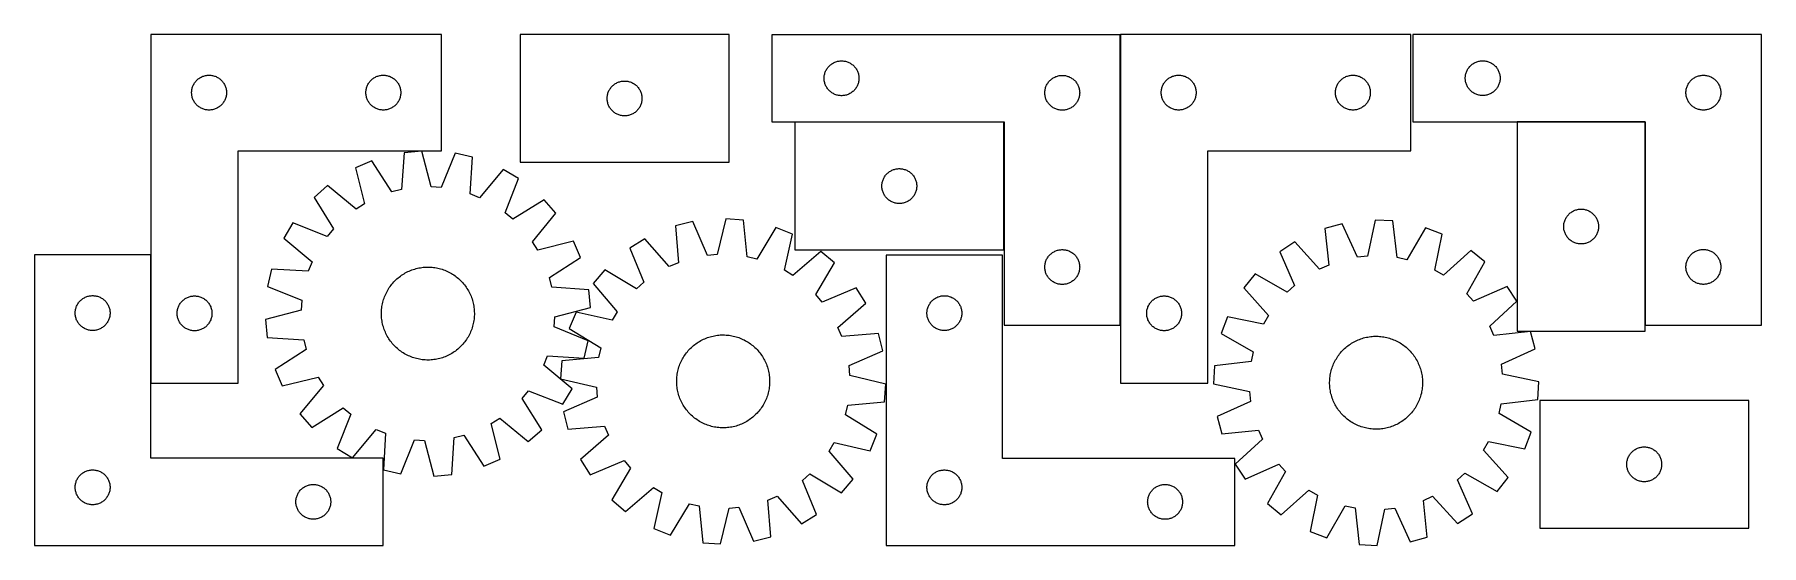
# Model space of a CAD drawing. Header units: millimetres. Extents: x 7 to 1493, y 7 to 446.
import ezdxf

# ---------------------------------------------------------------- set-up
doc = ezdxf.new("R2010")
doc.units = ezdxf.units.MM
doc.layers.add('CUT', color=7, linetype='CONTINUOUS', true_color=0x000000)

msp = doc.modelspace()

# ---------------------------------------------------------------- linework, layer by layer
at = {"layer": 'CUT'}
for p, q in [((106.853687, 446.407526), (106.853687, 146.407526)), ((356.853687, 446.407526), (106.853687, 446.407526)), ((356.853687, 346.407526), (356.853687, 446.407526)), ((604.56024, 446.409974), (424.56024, 446.409974)), ((424.56024, 446.409974), (424.56024, 336.409974)), ((604.56024, 336.409974), (604.56024, 446.409974)), ((941.340936, 446.254462), (641.340936, 446.254462)), ((641.340936, 446.254462), (641.340936, 371.254462)), ((941.340936, 196.254462), (941.340936, 446.254462)), ((941.554859, 446.412897), (941.554859, 146.412897)), ((1191.554859, 446.412897), (941.554859, 446.412897)), ((1191.554859, 346.412897), (1191.554859, 446.412897)), ((1493.275903, 446.360663), (1193.275903, 446.360663)), ((1193.275903, 446.360663), (1193.275903, 371.360663)), ((1493.275903, 196.360663), (1493.275903, 446.360663)), ((688.286658, 416.142683), (688.684303, 416.804905)), ((688.684303, 416.804905), (689.115511, 417.445779)), ((689.115511, 417.445779), (689.579139, 418.063604)), ((689.579139, 418.063604), (690.073957, 418.656744)), ((690.073957, 418.656744), (690.598654, 419.223625)), ((690.598654, 419.223625), (691.151836, 419.762743)), ((691.151836, 419.762743), (691.732039, 420.272669)), ((691.732039, 420.272669), (692.337722, 420.752051)), ((692.337722, 420.752051), (692.967281, 421.199617)), ((692.967281, 421.199617), (693.619044, 421.614182)), ((693.619044, 421.614182), (694.291285, 421.994644)), ((694.291285, 421.994644), (694.982221, 422.339996)), ((694.982221, 422.339996), (695.690018, 422.649322)), ((695.690018, 422.649322), (696.412801, 422.921801)), ((696.412801, 422.921801), (697.148652, 423.15671)), ((697.148652, 423.15671), (697.89562, 423.353428)), ((697.89562, 423.353428), (698.651725, 423.511431)), ((698.651725, 423.511431), (699.414961, 423.630302)), ((699.414961, 423.630302), (700.183304, 423.709725)), ((700.183304, 423.709725), (700.954718, 423.749489)), ((700.954718, 423.749489), (701.727155, 423.749489)), ((701.727155, 423.749489), (702.498568, 423.709725)), ((702.498568, 423.709725), (703.266912, 423.630302)), ((703.266912, 423.630302), (704.030148, 423.511431)), ((704.030148, 423.511431), (704.786252, 423.353428)), ((704.786252, 423.353428), (705.533221, 423.15671)), ((705.533221, 423.15671), (706.269072, 422.921801)), ((706.269072, 422.921801), (706.991855, 422.649322)), ((706.991855, 422.649322), (707.699652, 422.339996)), ((707.699652, 422.339996), (708.390588, 421.994644)), ((708.390588, 421.994644), (709.062828, 421.614182)), ((709.062828, 421.614182), (709.714592, 421.199617)), ((709.714592, 421.199617), (710.344151, 420.752051)), ((710.344151, 420.752051), (710.949834, 420.272669)), ((710.949834, 420.272669), (711.530036, 419.762743)), ((711.530036, 419.762743), (712.083219, 419.223625)), ((712.083219, 419.223625), (712.607915, 418.656744)), ((712.607915, 418.656744), (713.102733, 418.063604)), ((713.102733, 418.063604), (713.566361, 417.445779)), ((713.566361, 417.445779), (713.99757, 416.804905)), ((713.99757, 416.804905), (714.395215, 416.142683)), ((1240.221625, 416.248884), (1240.61927, 416.911106)), ((1240.61927, 416.911106), (1241.050478, 417.55198)), ((1241.050478, 417.55198), (1241.514106, 418.169806)), ((1241.514106, 418.169806), (1242.008924, 418.762945)), ((1242.008924, 418.762945), (1242.533621, 419.329826)), ((1242.533621, 419.329826), (1243.086803, 419.868944)), ((1243.086803, 419.868944), (1243.667006, 420.37887)), ((1243.667006, 420.37887), (1244.272689, 420.858252)), ((1244.272689, 420.858252), (1244.902248, 421.305819)), ((1244.902248, 421.305819), (1245.554011, 421.720383)), ((1245.554011, 421.720383), (1246.226252, 422.100845)), ((1246.226252, 422.100845), (1246.917188, 422.446197)), ((1246.917188, 422.446197), (1247.624985, 422.755523)), ((1247.624985, 422.755523), (1248.347768, 423.028002)), ((1248.347768, 423.028002), (1249.083619, 423.262911)), ((1249.083619, 423.262911), (1249.830587, 423.459629)), ((1249.830587, 423.459629), (1250.586692, 423.617633)), ((1250.586692, 423.617633), (1251.349928, 423.736503)), ((1251.349928, 423.736503), (1252.118271, 423.815926)), ((1252.118271, 423.815926), (1252.889685, 423.85569)), ((1252.889685, 423.85569), (1253.662122, 423.85569)), ((1253.662122, 423.85569), (1254.433535, 423.815926)), ((1254.433535, 423.815926), (1255.201879, 423.736503)), ((1255.201879, 423.736503), (1255.965115, 423.617633)), ((1255.965115, 423.617633), (1256.72122, 423.459629)), ((1256.72122, 423.459629), (1257.468188, 423.262911)), ((1257.468188, 423.262911), (1258.204039, 423.028002)), ((1258.204039, 423.028002), (1258.926822, 422.755523)), ((1258.926822, 422.755523), (1259.634619, 422.446197)), ((1259.634619, 422.446197), (1260.325555, 422.100845)), ((1260.325555, 422.100845), (1260.997795, 421.720383)), ((1260.997795, 421.720383), (1261.649559, 421.305819)), ((1261.649559, 421.305819), (1262.279118, 420.858252)), ((1262.279118, 420.858252), (1262.884801, 420.37887)), ((1262.884801, 420.37887), (1263.465003, 419.868944)), ((1263.465003, 419.868944), (1264.018186, 419.329826)), ((1264.018186, 419.329826), (1264.542882, 418.762945)), ((1264.542882, 418.762945), (1265.037701, 418.169806)), ((1265.037701, 418.169806), (1265.501328, 417.55198)), ((1265.501328, 417.55198), (1265.932537, 416.911106)), ((1265.932537, 416.911106), (1266.330182, 416.248884)), ((142.686349, 401.335661), (142.958828, 402.058444)), ((142.958828, 402.058444), (143.268154, 402.766242)), ((143.268154, 402.766242), (143.613505, 403.457177)), ((143.613505, 403.457177), (143.993968, 404.129418)), ((143.993968, 404.129418), (144.408532, 404.781181)), ((144.408532, 404.781181), (144.856099, 405.41074)), ((144.856099, 405.41074), (145.335481, 406.016423)), ((145.335481, 406.016423), (145.845407, 406.596626)), ((145.845407, 406.596626), (146.384525, 407.149808)), ((146.384525, 407.149808), (146.951406, 407.674505)), ((146.951406, 407.674505), (147.544545, 408.169323)), ((147.544545, 408.169323), (148.162371, 408.632951)), ((148.162371, 408.632951), (148.803245, 409.064159)), ((148.803245, 409.064159), (149.465466, 409.461804)), ((149.465466, 409.461804), (150.147281, 409.824832)), ((150.147281, 409.824832), (150.846879, 410.152279)), ((150.846879, 410.152279), (151.562406, 410.443278)), ((151.562406, 410.443278), (152.291965, 410.697056)), ((152.291965, 410.697056), (153.033621, 410.912942)), ((153.033621, 410.912942), (153.785406, 411.090361)), ((153.785406, 411.090361), (154.545329, 411.228844)), ((154.545329, 411.228844), (155.311372, 411.328024)), ((155.311372, 411.328024), (156.081506, 411.387637)), ((156.081506, 411.387637), (156.853687, 411.407526)), ((156.853687, 411.407526), (157.625869, 411.387637)), ((157.625869, 411.387637), (158.396002, 411.328024)), ((158.396002, 411.328024), (159.162046, 411.228844)), ((159.162046, 411.228844), (159.921968, 411.090361)), ((159.921968, 411.090361), (160.673754, 410.912942)), ((160.673754, 410.912942), (161.41541, 410.697056)), ((161.41541, 410.697056), (162.144969, 410.443278)), ((162.144969, 410.443278), (162.860496, 410.152279)), ((162.860496, 410.152279), (163.560094, 409.824832)), ((163.560094, 409.824832), (164.241908, 409.461804)), ((164.241908, 409.461804), (164.90413, 409.064159)), ((164.90413, 409.064159), (165.545004, 408.632951)), ((165.545004, 408.632951), (166.16283, 408.169323)), ((166.16283, 408.169323), (166.755969, 407.674505)), ((166.755969, 407.674505), (167.32285, 407.149808)), ((167.32285, 407.149808), (167.861968, 406.596626)), ((167.861968, 406.596626), (168.371894, 406.016423)), ((168.371894, 406.016423), (168.851276, 405.41074)), ((168.851276, 405.41074), (169.298843, 404.781181)), ((169.298843, 404.781181), (169.713407, 404.129418)), ((169.713407, 404.129418), (170.093869, 403.457177)), ((170.093869, 403.457177), (170.439221, 402.766242)), ((170.439221, 402.766242), (170.748547, 402.058444)), ((170.748547, 402.058444), (171.021026, 401.335661)), ((292.686349, 401.335661), (292.958828, 402.058444)), ((292.958828, 402.058444), (293.268154, 402.766242)), ((293.268154, 402.766242), (293.613505, 403.457177)), ((293.613505, 403.457177), (293.993968, 404.129418)), ((293.993968, 404.129418), (294.408532, 404.781181)), ((294.408532, 404.781181), (294.856099, 405.41074)), ((294.856099, 405.41074), (295.335481, 406.016423)), ((295.335481, 406.016423), (295.845407, 406.596626)), ((295.845407, 406.596626), (296.384525, 407.149808)), ((296.384525, 407.149808), (296.951406, 407.674505)), ((296.951406, 407.674505), (297.544545, 408.169323)), ((297.544545, 408.169323), (298.162371, 408.632951)), ((298.162371, 408.632951), (298.803245, 409.064159)), ((298.803245, 409.064159), (299.465466, 409.461804)), ((299.465466, 409.461804), (300.147281, 409.824832)), ((300.147281, 409.824832), (300.846879, 410.152279)), ((300.846879, 410.152279), (301.562406, 410.443278)), ((301.562406, 410.443278), (302.291965, 410.697056)), ((302.291965, 410.697056), (303.033621, 410.912942)), ((303.033621, 410.912942), (303.785406, 411.090361)), ((303.785406, 411.090361), (304.545329, 411.228844)), ((304.545329, 411.228844), (305.311372, 411.328024)), ((305.311372, 411.328024), (306.081506, 411.387637)), ((306.081506, 411.387637), (306.853687, 411.407526)), ((306.853687, 411.407526), (307.625869, 411.387637)), ((307.625869, 411.387637), (308.396002, 411.328024)), ((308.396002, 411.328024), (309.162046, 411.228844)), ((309.162046, 411.228844), (309.921968, 411.090361)), ((309.921968, 411.090361), (310.673754, 410.912942)), ((310.673754, 410.912942), (311.41541, 410.697056)), ((311.41541, 410.697056), (312.144969, 410.443278)), ((312.144969, 410.443278), (312.860496, 410.152279)), ((312.860496, 410.152279), (313.560094, 409.824832)), ((313.560094, 409.824832), (314.241908, 409.461804)), ((314.241908, 409.461804), (314.90413, 409.064159)), ((314.90413, 409.064159), (315.545004, 408.632951)), ((315.545004, 408.632951), (316.16283, 408.169323)), ((316.16283, 408.169323), (316.755969, 407.674505)), ((316.755969, 407.674505), (317.32285, 407.149808)), ((317.32285, 407.149808), (317.861968, 406.596626)), ((317.861968, 406.596626), (318.371894, 406.016423)), ((318.371894, 406.016423), (318.851276, 405.41074)), ((318.851276, 405.41074), (319.298843, 404.781181)), ((319.298843, 404.781181), (319.713407, 404.129418)), ((319.713407, 404.129418), (320.093869, 403.457177)), ((320.093869, 403.457177), (320.439221, 402.766242)), ((320.439221, 402.766242), (320.748547, 402.058444)), ((320.748547, 402.058444), (321.021026, 401.335661)), ((503.293261, 401.312256), (503.817958, 401.879136)), ((503.817958, 401.879136), (504.37114, 402.418255)), ((504.37114, 402.418255), (504.951343, 402.928181)), ((504.951343, 402.928181), (505.557026, 403.407563)), ((505.557026, 403.407563), (506.186585, 403.855129)), ((506.186585, 403.855129), (506.838348, 404.269693)), ((506.838348, 404.269693), (507.510589, 404.650156)), ((507.510589, 404.650156), (508.201525, 404.995508)), ((508.201525, 404.995508), (508.909322, 405.304834)), ((508.909322, 405.304834), (509.632105, 405.577312)), ((509.632105, 405.577312), (510.367956, 405.812222)), ((510.367956, 405.812222), (511.114924, 406.00894)), ((511.114924, 406.00894), (511.871029, 406.166943)), ((511.871029, 406.166943), (512.634265, 406.285814)), ((512.634265, 406.285814), (513.402608, 406.365237)), ((513.402608, 406.365237), (514.174022, 406.405001)), ((514.174022, 406.405001), (514.946459, 406.405001)), ((514.946459, 406.405001), (515.717872, 406.365237)), ((515.717872, 406.365237), (516.486216, 406.285814)), ((516.486216, 406.285814), (517.249452, 406.166943)), ((517.249452, 406.166943), (518.005557, 406.00894)), ((518.005557, 406.00894), (518.752525, 405.812222)), ((518.752525, 405.812222), (519.488376, 405.577312)), ((519.488376, 405.577312), (520.211159, 405.304834)), ((520.211159, 405.304834), (520.918956, 404.995508)), ((520.918956, 404.995508), (521.609892, 404.650156)), ((521.609892, 404.650156), (522.282132, 404.269693)), ((522.282132, 404.269693), (522.933896, 403.855129)), ((522.933896, 403.855129), (523.563455, 403.407563)), ((523.563455, 403.407563), (524.169138, 402.928181)), ((524.169138, 402.928181), (524.74934, 402.418255)), ((524.74934, 402.418255), (525.302523, 401.879136)), ((525.302523, 401.879136), (525.827219, 401.312256)), ((686.340936, 408.754462), (686.360825, 409.526644)), ((686.360825, 407.982281), (686.340936, 408.754462)), ((686.360825, 409.526644), (686.420438, 410.296777)), ((686.420438, 407.212147), (686.360825, 407.982281)), ((686.420438, 410.296777), (686.519618, 411.062821)), ((686.519618, 406.446104), (686.420438, 407.212147)), ((686.519618, 411.062821), (686.658101, 411.822743)), ((686.658101, 405.686181), (686.519618, 406.446104)), ((686.658101, 411.822743), (686.83552, 412.574529)), ((686.83552, 404.934395), (686.658101, 405.686181)), ((686.83552, 412.574529), (687.051406, 413.316185)), ((687.051406, 404.19274), (686.83552, 404.934395)), ((687.051406, 413.316185), (687.305184, 414.045743)), ((687.305184, 403.463181), (687.051406, 404.19274)), ((687.305184, 414.045743), (687.596183, 414.761271)), ((687.596183, 402.747654), (687.305184, 403.463181)), ((687.596183, 414.761271), (687.92363, 415.460869)), ((687.92363, 402.048055), (687.596183, 402.747654)), ((687.92363, 415.460869), (688.286658, 416.142683)), ((688.286658, 401.366241), (687.92363, 402.048055)), ((714.395215, 416.142683), (714.758243, 415.460869)), ((714.758243, 402.048055), (714.395215, 401.366241)), ((714.758243, 415.460869), (715.08569, 414.761271)), ((715.08569, 402.747654), (714.758243, 402.048055)), ((715.08569, 414.761271), (715.376689, 414.045743)), ((715.376689, 403.463181), (715.08569, 402.747654)), ((715.376689, 414.045743), (715.630467, 413.316185)), ((715.630467, 404.19274), (715.376689, 403.463181)), ((715.630467, 413.316185), (715.846352, 412.574529)), ((715.846352, 404.934395), (715.630467, 404.19274)), ((715.846352, 412.574529), (716.023772, 411.822743)), ((716.023772, 405.686181), (715.846352, 404.934395)), ((716.023772, 411.822743), (716.162255, 411.062821)), ((716.162255, 406.446104), (716.023772, 405.686181)), ((716.162255, 411.062821), (716.261435, 410.296777)), ((716.261435, 407.212147), (716.162255, 406.446104)), ((716.261435, 410.296777), (716.321048, 409.526644)), ((716.321048, 407.982281), (716.261435, 407.212147)), ((716.321048, 409.526644), (716.340936, 408.754462)), ((716.340936, 408.754462), (716.321048, 407.982281)), ((877.051406, 400.816185), (877.305184, 401.545743)), ((877.305184, 401.545743), (877.596183, 402.261271)), ((877.596183, 402.261271), (877.92363, 402.960869)), ((877.92363, 402.960869), (878.286658, 403.642683)), ((878.286658, 403.642683), (878.684303, 404.304905)), ((878.684303, 404.304905), (879.115511, 404.945779)), ((879.115511, 404.945779), (879.579139, 405.563604)), ((879.579139, 405.563604), (880.073957, 406.156744)), ((880.073957, 406.156744), (880.598654, 406.723625)), ((880.598654, 406.723625), (881.151836, 407.262743)), ((881.151836, 407.262743), (881.732039, 407.772669)), ((881.732039, 407.772669), (882.337722, 408.252051)), ((882.337722, 408.252051), (882.967281, 408.699617)), ((882.967281, 408.699617), (883.619044, 409.114182)), ((883.619044, 409.114182), (884.291285, 409.494644)), ((884.291285, 409.494644), (884.982221, 409.839996)), ((884.982221, 409.839996), (885.690018, 410.149322)), ((885.690018, 410.149322), (886.412801, 410.421801)), ((886.412801, 410.421801), (887.148652, 410.65671)), ((887.148652, 410.65671), (887.89562, 410.853428)), ((887.89562, 410.853428), (888.651725, 411.011431)), ((888.651725, 411.011431), (889.414961, 411.130302)), ((889.414961, 411.130302), (890.183304, 411.209725)), ((890.183304, 411.209725), (890.954718, 411.249489)), ((890.954718, 411.249489), (891.727155, 411.249489)), ((891.727155, 411.249489), (892.498568, 411.209725)), ((892.498568, 411.209725), (893.266912, 411.130302)), ((893.266912, 411.130302), (894.030148, 411.011431)), ((894.030148, 411.011431), (894.786252, 410.853428)), ((894.786252, 410.853428), (895.533221, 410.65671)), ((895.533221, 410.65671), (896.269072, 410.421801)), ((896.269072, 410.421801), (896.991855, 410.149322)), ((896.991855, 410.149322), (897.699652, 409.839996)), ((897.699652, 409.839996), (898.390588, 409.494644)), ((898.390588, 409.494644), (899.062828, 409.114182)), ((899.062828, 409.114182), (899.714592, 408.699617)), ((899.714592, 408.699617), (900.344151, 408.252051)), ((900.344151, 408.252051), (900.949834, 407.772669)), ((900.949834, 407.772669), (901.530036, 407.262743)), ((901.530036, 407.262743), (902.083219, 406.723625)), ((902.083219, 406.723625), (902.607915, 406.156744)), ((902.607915, 406.156744), (903.102733, 405.563604)), ((903.102733, 405.563604), (903.566361, 404.945779)), ((903.566361, 404.945779), (903.99757, 404.304905)), ((903.99757, 404.304905), (904.395215, 403.642683)), ((904.395215, 403.642683), (904.758243, 402.960869)), ((904.758243, 402.960869), (905.08569, 402.261271)), ((905.08569, 402.261271), (905.376689, 401.545743)), ((905.376689, 401.545743), (905.630467, 400.816185)), ((977.387521, 401.341032), (977.66, 402.063815)), ((977.66, 402.063815), (977.969325, 402.771613)), ((977.969325, 402.771613), (978.314677, 403.462548)), ((978.314677, 403.462548), (978.69514, 404.134789)), ((978.69514, 404.134789), (979.109704, 404.786553)), ((979.109704, 404.786553), (979.557271, 405.416111)), ((979.557271, 405.416111), (980.036653, 406.021794)), ((980.036653, 406.021794), (980.546579, 406.601997)), ((980.546579, 406.601997), (981.085697, 407.15518)), ((981.085697, 407.15518), (981.652578, 407.679876)), ((981.652578, 407.679876), (982.245717, 408.174694)), ((982.245717, 408.174694), (982.863543, 408.638322)), ((982.863543, 408.638322), (983.504416, 409.06953)), ((983.504416, 409.06953), (984.166638, 409.467175)), ((984.166638, 409.467175), (984.848452, 409.830203)), ((984.848452, 409.830203), (985.548051, 410.15765)), ((985.548051, 410.15765), (986.263578, 410.448649)), ((986.263578, 410.448649), (986.993137, 410.702427)), ((986.993137, 410.702427), (987.734793, 410.918313)), ((987.734793, 410.918313), (988.486578, 411.095732)), ((988.486578, 411.095732), (989.246501, 411.234215)), ((989.246501, 411.234215), (990.012544, 411.333395)), ((990.012544, 411.333395), (990.782678, 411.393008)), ((990.782678, 411.393008), (991.554859, 411.412897)), ((991.554859, 411.412897), (992.327041, 411.393008)), ((992.327041, 411.393008), (993.097174, 411.333395)), ((993.097174, 411.333395), (993.863218, 411.234215)), ((993.863218, 411.234215), (994.62314, 411.095732)), ((994.62314, 411.095732), (995.374926, 410.918313)), ((995.374926, 410.918313), (996.116582, 410.702427)), ((996.116582, 410.702427), (996.846141, 410.448649)), ((996.846141, 410.448649), (997.561668, 410.15765)), ((997.561668, 410.15765), (998.261266, 409.830203)), ((998.261266, 409.830203), (998.94308, 409.467175)), ((998.94308, 409.467175), (999.605302, 409.06953)), ((999.605302, 409.06953), (1000.246176, 408.638322)), ((1000.246176, 408.638322), (1000.864002, 408.174694)), ((1000.864002, 408.174694), (1001.457141, 407.679876)), ((1001.457141, 407.679876), (1002.024022, 407.15518)), ((1002.024022, 407.15518), (1002.56314, 406.601997)), ((1002.56314, 406.601997), (1003.073066, 406.021794)), ((1003.073066, 406.021794), (1003.552448, 405.416111)), ((1003.552448, 405.416111), (1004.000015, 404.786553)), ((1004.000015, 404.786553), (1004.414579, 404.134789)), ((1004.414579, 404.134789), (1004.795041, 403.462548)), ((1004.795041, 403.462548), (1005.140393, 402.771613)), ((1005.140393, 402.771613), (1005.449719, 402.063815)), ((1005.449719, 402.063815), (1005.722198, 401.341032)), ((1127.387521, 401.341032), (1127.66, 402.063815)), ((1127.66, 402.063815), (1127.969325, 402.771613)), ((1127.969325, 402.771613), (1128.314677, 403.462548)), ((1128.314677, 403.462548), (1128.69514, 404.134789)), ((1128.69514, 404.134789), (1129.109704, 404.786553)), ((1129.109704, 404.786553), (1129.557271, 405.416111)), ((1129.557271, 405.416111), (1130.036653, 406.021794)), ((1130.036653, 406.021794), (1130.546579, 406.601997)), ((1130.546579, 406.601997), (1131.085697, 407.15518)), ((1131.085697, 407.15518), (1131.652578, 407.679876)), ((1131.652578, 407.679876), (1132.245717, 408.174694)), ((1132.245717, 408.174694), (1132.863543, 408.638322)), ((1132.863543, 408.638322), (1133.504416, 409.06953)), ((1133.504416, 409.06953), (1134.166638, 409.467175)), ((1134.166638, 409.467175), (1134.848452, 409.830203)), ((1134.848452, 409.830203), (1135.548051, 410.15765)), ((1135.548051, 410.15765), (1136.263578, 410.448649)), ((1136.263578, 410.448649), (1136.993137, 410.702427)), ((1136.993137, 410.702427), (1137.734793, 410.918313)), ((1137.734793, 410.918313), (1138.486578, 411.095732)), ((1138.486578, 411.095732), (1139.246501, 411.234215)), ((1139.246501, 411.234215), (1140.012544, 411.333395)), ((1140.012544, 411.333395), (1140.782678, 411.393008)), ((1140.782678, 411.393008), (1141.554859, 411.412897)), ((1141.554859, 411.412897), (1142.327041, 411.393008)), ((1142.327041, 411.393008), (1143.097174, 411.333395)), ((1143.097174, 411.333395), (1143.863218, 411.234215)), ((1143.863218, 411.234215), (1144.62314, 411.095732)), ((1144.62314, 411.095732), (1145.374926, 410.918313)), ((1145.374926, 410.918313), (1146.116582, 410.702427)), ((1146.116582, 410.702427), (1146.846141, 410.448649)), ((1146.846141, 410.448649), (1147.561668, 410.15765)), ((1147.561668, 410.15765), (1148.261266, 409.830203)), ((1148.261266, 409.830203), (1148.94308, 409.467175)), ((1148.94308, 409.467175), (1149.605302, 409.06953)), ((1149.605302, 409.06953), (1150.246176, 408.638322)), ((1150.246176, 408.638322), (1150.864002, 408.174694)), ((1150.864002, 408.174694), (1151.457141, 407.679876)), ((1151.457141, 407.679876), (1152.024022, 407.15518)), ((1152.024022, 407.15518), (1152.56314, 406.601997)), ((1152.56314, 406.601997), (1153.073066, 406.021794)), ((1153.073066, 406.021794), (1153.552448, 405.416111)), ((1153.552448, 405.416111), (1154.000015, 404.786553)), ((1154.000015, 404.786553), (1154.414579, 404.134789)), ((1154.414579, 404.134789), (1154.795041, 403.462548)), ((1154.795041, 403.462548), (1155.140393, 402.771613)), ((1155.140393, 402.771613), (1155.449719, 402.063815)), ((1155.449719, 402.063815), (1155.722198, 401.341032)), ((1238.275903, 408.860663), (1238.295792, 409.632845)), ((1238.295792, 408.088482), (1238.275903, 408.860663)), ((1238.295792, 409.632845), (1238.355405, 410.402978)), ((1238.355405, 407.318348), (1238.295792, 408.088482)), ((1238.355405, 410.402978), (1238.454585, 411.169022)), ((1238.454585, 406.552305), (1238.355405, 407.318348)), ((1238.454585, 411.169022), (1238.593068, 411.928944)), ((1238.593068, 405.792382), (1238.454585, 406.552305)), ((1238.593068, 411.928944), (1238.770488, 412.68073)), ((1238.770488, 405.040597), (1238.593068, 405.792382)), ((1238.770488, 412.68073), (1238.986373, 413.422386)), ((1238.986373, 404.298941), (1238.770488, 405.040597)), ((1238.986373, 413.422386), (1239.240151, 414.151945)), ((1239.240151, 403.569382), (1238.986373, 404.298941)), ((1239.240151, 414.151945), (1239.53115, 414.867472)), ((1239.53115, 402.853855), (1239.240151, 403.569382)), ((1239.53115, 414.867472), (1239.858597, 415.56707)), ((1239.858597, 402.154256), (1239.53115, 402.853855)), ((1239.858597, 415.56707), (1240.221625, 416.248884)), ((1240.221625, 401.472442), (1239.858597, 402.154256)), ((1240.61927, 400.81022), (1240.221625, 401.472442)), ((1266.330182, 401.472442), (1265.932537, 400.81022)), ((1266.330182, 416.248884), (1266.69321, 415.56707)), ((1266.69321, 402.154256), (1266.330182, 401.472442)), ((1266.69321, 415.56707), (1267.020657, 414.867472)), ((1267.020657, 402.853855), (1266.69321, 402.154256)), ((1267.020657, 414.867472), (1267.311656, 414.151945)), ((1267.311656, 403.569382), (1267.020657, 402.853855)), ((1267.311656, 414.151945), (1267.565434, 413.422386)), ((1267.565434, 404.298941), (1267.311656, 403.569382)), ((1267.565434, 413.422386), (1267.781319, 412.68073)), ((1267.781319, 405.040597), (1267.565434, 404.298941)), ((1267.781319, 412.68073), (1267.958739, 411.928944)), ((1267.958739, 405.792382), (1267.781319, 405.040597)), ((1267.958739, 411.928944), (1268.097222, 411.169022)), ((1268.097222, 406.552305), (1267.958739, 405.792382)), ((1268.097222, 411.169022), (1268.196402, 410.402978)), ((1268.196402, 407.318348), (1268.097222, 406.552305)), ((1268.196402, 410.402978), (1268.256015, 409.632845)), ((1268.256015, 408.088482), (1268.196402, 407.318348)), ((1268.256015, 409.632845), (1268.275903, 408.860663)), ((1268.275903, 408.860663), (1268.256015, 408.088482)), ((1428.986373, 400.922386), (1429.240151, 401.651945)), ((1429.240151, 401.651945), (1429.53115, 402.367472)), ((1429.53115, 402.367472), (1429.858597, 403.06707)), ((1429.858597, 403.06707), (1430.221625, 403.748884)), ((1430.221625, 403.748884), (1430.61927, 404.411106)), ((1430.61927, 404.411106), (1431.050478, 405.05198)), ((1431.050478, 405.05198), (1431.514106, 405.669806)), ((1431.514106, 405.669806), (1432.008924, 406.262945)), ((1432.008924, 406.262945), (1432.533621, 406.829826)), ((1432.533621, 406.829826), (1433.086803, 407.368944)), ((1433.086803, 407.368944), (1433.667006, 407.87887)), ((1433.667006, 407.87887), (1434.272689, 408.358252)), ((1434.272689, 408.358252), (1434.902248, 408.805819)), ((1434.902248, 408.805819), (1435.554011, 409.220383)), ((1435.554011, 409.220383), (1436.226252, 409.600845)), ((1436.226252, 409.600845), (1436.917188, 409.946197)), ((1436.917188, 409.946197), (1437.624985, 410.255523)), ((1437.624985, 410.255523), (1438.347768, 410.528002)), ((1438.347768, 410.528002), (1439.083619, 410.762911)), ((1439.083619, 410.762911), (1439.830587, 410.959629)), ((1439.830587, 410.959629), (1440.586692, 411.117633)), ((1440.586692, 411.117633), (1441.349928, 411.236503)), ((1441.349928, 411.236503), (1442.118271, 411.315926)), ((1442.118271, 411.315926), (1442.889685, 411.35569)), ((1442.889685, 411.35569), (1443.662122, 411.35569)), ((1443.662122, 411.35569), (1444.433535, 411.315926)), ((1444.433535, 411.315926), (1445.201879, 411.236503)), ((1445.201879, 411.236503), (1445.965115, 411.117633)), ((1445.965115, 411.117633), (1446.72122, 410.959629)), ((1446.72122, 410.959629), (1447.468188, 410.762911)), ((1447.468188, 410.762911), (1448.204039, 410.528002)), ((1448.204039, 410.528002), (1448.926822, 410.255523)), ((1448.926822, 410.255523), (1449.634619, 409.946197)), ((1449.634619, 409.946197), (1450.325555, 409.600845)), ((1450.325555, 409.600845), (1450.997795, 409.220383)), ((1450.997795, 409.220383), (1451.649559, 408.805819)), ((1451.649559, 408.805819), (1452.279118, 408.358252)), ((1452.279118, 408.358252), (1452.884801, 407.87887)), ((1452.884801, 407.87887), (1453.465003, 407.368944)), ((1453.465003, 407.368944), (1454.018186, 406.829826)), ((1454.018186, 406.829826), (1454.542882, 406.262945)), ((1454.542882, 406.262945), (1455.037701, 405.669806)), ((1455.037701, 405.669806), (1455.501328, 405.05198)), ((1455.501328, 405.05198), (1455.932537, 404.411106)), ((1455.932537, 404.411106), (1456.330182, 403.748884)), ((1456.330182, 403.748884), (1456.69321, 403.06707)), ((1456.69321, 403.06707), (1457.020657, 402.367472)), ((1457.020657, 402.367472), (1457.311656, 401.651945)), ((1457.311656, 401.651945), (1457.565434, 400.922386)), ((141.85866, 396.793744), (141.898425, 397.565158)), ((141.85866, 396.021307), (141.85866, 396.793744)), ((141.898425, 395.249894), (141.85866, 396.021307)), ((141.898425, 397.565158), (141.977847, 398.333501)), ((141.977847, 394.48155), (141.898425, 395.249894)), ((141.977847, 398.333501), (142.096718, 399.096737)), ((142.096718, 393.718314), (141.977847, 394.48155)), ((142.096718, 399.096737), (142.254722, 399.852842)), ((142.254722, 392.96221), (142.096718, 393.718314)), ((142.254722, 399.852842), (142.451439, 400.59981)), ((142.451439, 392.215241), (142.254722, 392.96221)), ((142.451439, 400.59981), (142.686349, 401.335661)), ((142.686349, 391.47939), (142.451439, 392.215241)), ((142.958828, 390.756607), (142.686349, 391.47939)), ((143.268154, 390.04881), (142.958828, 390.756607)), ((143.613505, 389.357875), (143.268154, 390.04881)), ((143.993968, 388.685634), (143.613505, 389.357875)), ((144.408532, 388.03387), (143.993968, 388.685634)), ((144.856099, 387.404311), (144.408532, 388.03387)), ((145.335481, 386.798628), (144.856099, 387.404311)), ((145.845407, 386.218426), (145.335481, 386.798628)), ((168.371894, 386.798628), (167.861968, 386.218426)), ((168.851276, 387.404311), (168.371894, 386.798628)), ((169.298843, 388.03387), (168.851276, 387.404311)), ((169.713407, 388.685634), (169.298843, 388.03387)), ((170.093869, 389.357875), (169.713407, 388.685634)), ((170.439221, 390.04881), (170.093869, 389.357875)), ((170.748547, 390.756607), (170.439221, 390.04881)), ((171.021026, 391.47939), (170.748547, 390.756607)), ((171.021026, 401.335661), (171.255936, 400.59981)), ((171.255936, 392.215241), (171.021026, 391.47939)), ((171.255936, 400.59981), (171.452653, 399.852842)), ((171.452653, 392.96221), (171.255936, 392.215241)), ((171.452653, 399.852842), (171.610657, 399.096737)), ((171.610657, 393.718314), (171.452653, 392.96221)), ((171.610657, 399.096737), (171.729528, 398.333501)), ((171.729528, 394.48155), (171.610657, 393.718314)), ((171.729528, 398.333501), (171.80895, 397.565158)), ((171.80895, 395.249894), (171.729528, 394.48155)), ((171.80895, 397.565158), (171.848714, 396.793744)), ((171.848714, 396.021307), (171.80895, 395.249894)), ((171.848714, 396.793744), (171.848714, 396.021307)), ((291.85866, 396.793744), (291.898425, 397.565158)), ((291.85866, 396.021307), (291.85866, 396.793744)), ((291.898425, 395.249894), (291.85866, 396.021307)), ((291.898425, 397.565158), (291.977847, 398.333501)), ((291.977847, 394.48155), (291.898425, 395.249894)), ((291.977847, 398.333501), (292.096718, 399.096737)), ((292.096718, 393.718314), (291.977847, 394.48155)), ((292.096718, 399.096737), (292.254722, 399.852842)), ((292.254722, 392.96221), (292.096718, 393.718314)), ((292.254722, 399.852842), (292.451439, 400.59981)), ((292.451439, 392.215241), (292.254722, 392.96221)), ((292.451439, 400.59981), (292.686349, 401.335661)), ((292.686349, 391.47939), (292.451439, 392.215241)), ((292.958828, 390.756607), (292.686349, 391.47939)), ((293.268154, 390.04881), (292.958828, 390.756607)), ((293.613505, 389.357875), (293.268154, 390.04881)), ((293.993968, 388.685634), (293.613505, 389.357875)), ((294.408532, 388.03387), (293.993968, 388.685634)), ((294.856099, 387.404311), (294.408532, 388.03387)), ((295.335481, 386.798628), (294.856099, 387.404311)), ((295.845407, 386.218426), (295.335481, 386.798628)), ((318.371894, 386.798628), (317.861968, 386.218426)), ((318.851276, 387.404311), (318.371894, 386.798628)), ((319.298843, 388.03387), (318.851276, 387.404311)), ((319.713407, 388.685634), (319.298843, 388.03387)), ((320.093869, 389.357875), (319.713407, 388.685634)), ((320.439221, 390.04881), (320.093869, 389.357875)), ((320.748547, 390.756607), (320.439221, 390.04881)), ((321.021026, 391.47939), (320.748547, 390.756607)), ((321.021026, 401.335661), (321.255936, 400.59981)), ((321.255936, 392.215241), (321.021026, 391.47939)), ((321.255936, 400.59981), (321.452653, 399.852842)), ((321.452653, 392.96221), (321.255936, 392.215241)), ((321.452653, 399.852842), (321.610657, 399.096737)), ((321.610657, 393.718314), (321.452653, 392.96221)), ((321.610657, 399.096737), (321.729528, 398.333501)), ((321.729528, 394.48155), (321.610657, 393.718314)), ((321.729528, 398.333501), (321.80895, 397.565158)), ((321.80895, 395.249894), (321.729528, 394.48155)), ((321.80895, 397.565158), (321.848714, 396.793744)), ((321.848714, 396.021307), (321.80895, 395.249894)), ((321.848714, 396.793744), (321.848714, 396.021307)), ((499.56024, 391.409974), (499.580129, 392.182155)), ((499.580129, 390.637793), (499.56024, 391.409974)), ((499.580129, 392.182155), (499.639742, 392.952289)), ((499.639742, 389.867659), (499.580129, 390.637793)), ((499.639742, 392.952289), (499.738922, 393.718333)), ((499.738922, 389.101615), (499.639742, 389.867659)), ((499.738922, 393.718333), (499.877405, 394.478255)), ((499.877405, 388.341693), (499.738922, 389.101615)), ((499.877405, 394.478255), (500.054824, 395.230041)), ((500.054824, 387.589907), (499.877405, 388.341693)), ((500.054824, 395.230041), (500.27071, 395.971697)), ((500.27071, 386.848252), (500.054824, 387.589907)), ((500.27071, 395.971697), (500.524488, 396.701255)), ((500.524488, 386.118693), (500.27071, 386.848252)), ((500.524488, 396.701255), (500.815487, 397.416783)), ((500.815487, 397.416783), (501.142934, 398.116381)), ((501.142934, 398.116381), (501.505962, 398.798195)), ((501.505962, 398.798195), (501.903607, 399.460417)), ((501.903607, 399.460417), (502.334815, 400.101291)), ((502.334815, 400.101291), (502.798443, 400.719116)), ((502.798443, 400.719116), (503.293261, 401.312256)), ((525.827219, 401.312256), (526.322037, 400.719116)), ((526.322037, 400.719116), (526.785665, 400.101291)), ((526.785665, 400.101291), (527.216874, 399.460417)), ((527.216874, 399.460417), (527.614519, 398.798195)), ((527.614519, 398.798195), (527.977547, 398.116381)), ((527.977547, 398.116381), (528.304994, 397.416783)), ((528.304994, 397.416783), (528.595993, 396.701255)), ((528.595993, 396.701255), (528.849771, 395.971697)), ((528.849771, 386.848252), (528.595993, 386.118693)), ((528.849771, 395.971697), (529.065656, 395.230041)), ((529.065656, 387.589907), (528.849771, 386.848252)), ((529.065656, 395.230041), (529.243076, 394.478255)), ((529.243076, 388.341693), (529.065656, 387.589907)), ((529.243076, 394.478255), (529.381559, 393.718333)), ((529.381559, 389.101615), (529.243076, 388.341693)), ((529.381559, 393.718333), (529.480739, 392.952289)), ((529.480739, 389.867659), (529.381559, 389.101615)), ((529.480739, 392.952289), (529.540352, 392.182155)), ((529.540352, 390.637793), (529.480739, 389.867659)), ((529.540352, 392.182155), (529.56024, 391.409974)), ((529.56024, 391.409974), (529.540352, 390.637793)), ((688.684303, 400.704019), (688.286658, 401.366241)), ((689.115511, 400.063146), (688.684303, 400.704019)), ((689.579139, 399.44532), (689.115511, 400.063146)), ((690.073957, 398.85218), (689.579139, 399.44532)), ((690.598654, 398.2853), (690.073957, 398.85218)), ((691.151836, 397.746182), (690.598654, 398.2853)), ((691.732039, 397.236256), (691.151836, 397.746182)), ((692.337722, 396.756874), (691.732039, 397.236256)), ((692.967281, 396.309307), (692.337722, 396.756874)), ((693.619044, 395.894743), (692.967281, 396.309307)), ((694.291285, 395.51428), (693.619044, 395.894743)), ((694.982221, 395.168928), (694.291285, 395.51428)), ((695.690018, 394.859603), (694.982221, 395.168928)), ((696.412801, 394.587124), (695.690018, 394.859603)), ((697.148652, 394.352214), (696.412801, 394.587124)), ((697.89562, 394.155497), (697.148652, 394.352214)), ((698.651725, 393.997493), (697.89562, 394.155497)), ((699.414961, 393.878622), (698.651725, 393.997493)), ((700.183304, 393.799199), (699.414961, 393.878622)), ((700.954718, 393.759435), (700.183304, 393.799199)), ((701.727155, 393.759435), (700.954718, 393.759435)), ((702.498568, 393.799199), (701.727155, 393.759435)), ((703.266912, 393.878622), (702.498568, 393.799199)), ((704.030148, 393.997493), (703.266912, 393.878622)), ((704.786252, 394.155497), (704.030148, 393.997493)), ((705.533221, 394.352214), (704.786252, 394.155497)), ((706.269072, 394.587124), (705.533221, 394.352214)), ((706.991855, 394.859603), (706.269072, 394.587124)), ((707.699652, 395.168928), (706.991855, 394.859603)), ((708.390588, 395.51428), (707.699652, 395.168928)), ((709.062828, 395.894743), (708.390588, 395.51428)), ((709.714592, 396.309307), (709.062828, 395.894743)), ((710.344151, 396.756874), (709.714592, 396.309307)), ((710.949834, 397.236256), (710.344151, 396.756874)), ((711.530036, 397.746182), (710.949834, 397.236256)), ((712.083219, 398.2853), (711.530036, 397.746182)), ((712.607915, 398.85218), (712.083219, 398.2853)), ((713.102733, 399.44532), (712.607915, 398.85218)), ((713.566361, 400.063146), (713.102733, 399.44532)), ((713.99757, 400.704019), (713.566361, 400.063146)), ((714.395215, 401.366241), (713.99757, 400.704019)), ((876.340936, 396.254462), (876.360825, 397.026644)), ((876.360825, 395.482281), (876.340936, 396.254462)), ((876.360825, 397.026644), (876.420438, 397.796777)), ((876.420438, 394.712147), (876.360825, 395.482281)), ((876.420438, 397.796777), (876.519618, 398.562821)), ((876.519618, 393.946104), (876.420438, 394.712147)), ((876.519618, 398.562821), (876.658101, 399.322743)), ((876.658101, 393.186181), (876.519618, 393.946104)), ((876.658101, 399.322743), (876.83552, 400.074529)), ((876.83552, 392.434395), (876.658101, 393.186181)), ((876.83552, 400.074529), (877.051406, 400.816185)), ((877.051406, 391.69274), (876.83552, 392.434395)), ((877.305184, 390.963181), (877.051406, 391.69274)), ((877.596183, 390.247654), (877.305184, 390.963181)), ((877.92363, 389.548055), (877.596183, 390.247654)), ((878.286658, 388.866241), (877.92363, 389.548055)), ((878.684303, 388.204019), (878.286658, 388.866241)), ((879.115511, 387.563146), (878.684303, 388.204019)), ((879.579139, 386.94532), (879.115511, 387.563146)), ((880.073957, 386.35218), (879.579139, 386.94532)), ((903.102733, 386.94532), (902.607915, 386.35218)), ((903.566361, 387.563146), (903.102733, 386.94532)), ((903.99757, 388.204019), (903.566361, 387.563146)), ((904.395215, 388.866241), (903.99757, 388.204019)), ((904.758243, 389.548055), (904.395215, 388.866241)), ((905.08569, 390.247654), (904.758243, 389.548055)), ((905.376689, 390.963181), (905.08569, 390.247654)), ((905.630467, 391.69274), (905.376689, 390.963181)), ((905.630467, 400.816185), (905.846352, 400.074529)), ((905.846352, 392.434395), (905.630467, 391.69274)), ((905.846352, 400.074529), (906.023772, 399.322743)), ((906.023772, 393.186181), (905.846352, 392.434395)), ((906.023772, 399.322743), (906.162255, 398.562821)), ((906.162255, 393.946104), (906.023772, 393.186181)), ((906.162255, 398.562821), (906.261435, 397.796777)), ((906.261435, 394.712147), (906.162255, 393.946104)), ((906.261435, 397.796777), (906.321048, 397.026644)), ((906.321048, 395.482281), (906.261435, 394.712147)), ((906.321048, 397.026644), (906.340936, 396.254462)), ((906.340936, 396.254462), (906.321048, 395.482281)), ((976.559832, 396.799115), (976.599596, 397.570529)), ((976.559832, 396.026678), (976.559832, 396.799115)), ((976.599596, 395.255265), (976.559832, 396.026678)), ((976.599596, 397.570529), (976.679019, 398.338872)), ((976.679019, 394.486921), (976.599596, 395.255265)), ((976.679019, 398.338872), (976.79789, 399.102108)), ((976.79789, 393.723685), (976.679019, 394.486921)), ((976.79789, 399.102108), (976.955894, 399.858213)), ((976.955894, 392.967581), (976.79789, 393.723685)), ((976.955894, 399.858213), (977.152611, 400.605181)), ((977.152611, 392.220612), (976.955894, 392.967581)), ((977.152611, 400.605181), (977.387521, 401.341032)), ((977.387521, 391.484761), (977.152611, 392.220612)), ((977.66, 390.761978), (977.387521, 391.484761)), ((977.969325, 390.054181), (977.66, 390.761978)), ((978.314677, 389.363246), (977.969325, 390.054181)), ((978.69514, 388.691005), (978.314677, 389.363246)), ((979.109704, 388.039241), (978.69514, 388.691005)), ((979.557271, 387.409683), (979.109704, 388.039241)), ((980.036653, 386.803999), (979.557271, 387.409683)), ((980.546579, 386.223797), (980.036653, 386.803999)), ((1003.073066, 386.803999), (1002.56314, 386.223797)), ((1003.552448, 387.409683), (1003.073066, 386.803999)), ((1004.000015, 388.039241), (1003.552448, 387.409683)), ((1004.414579, 388.691005), (1004.000015, 388.039241)), ((1004.795041, 389.363246), (1004.414579, 388.691005)), ((1005.140393, 390.054181), (1004.795041, 389.363246)), ((1005.449719, 390.761978), (1005.140393, 390.054181)), ((1005.722198, 391.484761), (1005.449719, 390.761978)), ((1005.722198, 401.341032), (1005.957107, 400.605181)), ((1005.957107, 392.220612), (1005.722198, 391.484761)), ((1005.957107, 400.605181), (1006.153825, 399.858213)), ((1006.153825, 392.967581), (1005.957107, 392.220612)), ((1006.153825, 399.858213), (1006.311829, 399.102108)), ((1006.311829, 393.723685), (1006.153825, 392.967581)), ((1006.311829, 399.102108), (1006.430699, 398.338872)), ((1006.430699, 394.486921), (1006.311829, 393.723685)), ((1006.430699, 398.338872), (1006.510122, 397.570529)), ((1006.510122, 395.255265), (1006.430699, 394.486921)), ((1006.510122, 397.570529), (1006.549886, 396.799115)), ((1006.549886, 396.026678), (1006.510122, 395.255265)), ((1006.549886, 396.799115), (1006.549886, 396.026678)), ((1126.559832, 396.799115), (1126.599596, 397.570529)), ((1126.559832, 396.026678), (1126.559832, 396.799115)), ((1126.599596, 395.255265), (1126.559832, 396.026678)), ((1126.599596, 397.570529), (1126.679019, 398.338872)), ((1126.679019, 394.486921), (1126.599596, 395.255265)), ((1126.679019, 398.338872), (1126.79789, 399.102108)), ((1126.79789, 393.723685), (1126.679019, 394.486921)), ((1126.79789, 399.102108), (1126.955894, 399.858213)), ((1126.955894, 392.967581), (1126.79789, 393.723685)), ((1126.955894, 399.858213), (1127.152611, 400.605181)), ((1127.152611, 392.220612), (1126.955894, 392.967581)), ((1127.152611, 400.605181), (1127.387521, 401.341032)), ((1127.387521, 391.484761), (1127.152611, 392.220612)), ((1127.66, 390.761978), (1127.387521, 391.484761)), ((1127.969325, 390.054181), (1127.66, 390.761978)), ((1128.314677, 389.363246), (1127.969325, 390.054181)), ((1128.69514, 388.691005), (1128.314677, 389.363246)), ((1129.109704, 388.039241), (1128.69514, 388.691005)), ((1129.557271, 387.409683), (1129.109704, 388.039241)), ((1130.036653, 386.803999), (1129.557271, 387.409683)), ((1130.546579, 386.223797), (1130.036653, 386.803999)), ((1153.073066, 386.803999), (1152.56314, 386.223797)), ((1153.552448, 387.409683), (1153.073066, 386.803999)), ((1154.000015, 388.039241), (1153.552448, 387.409683)), ((1154.414579, 388.691005), (1154.000015, 388.039241)), ((1154.795041, 389.363246), (1154.414579, 388.691005)), ((1155.140393, 390.054181), (1154.795041, 389.363246)), ((1155.449719, 390.761978), (1155.140393, 390.054181)), ((1155.722198, 391.484761), (1155.449719, 390.761978)), ((1155.722198, 401.341032), (1155.957107, 400.605181)), ((1155.957107, 392.220612), (1155.722198, 391.484761)), ((1155.957107, 400.605181), (1156.153825, 399.858213)), ((1156.153825, 392.967581), (1155.957107, 392.220612)), ((1156.153825, 399.858213), (1156.311829, 399.102108)), ((1156.311829, 393.723685), (1156.153825, 392.967581)), ((1156.311829, 399.102108), (1156.430699, 398.338872)), ((1156.430699, 394.486921), (1156.311829, 393.723685)), ((1156.430699, 398.338872), (1156.510122, 397.570529)), ((1156.510122, 395.255265), (1156.430699, 394.486921)), ((1156.510122, 397.570529), (1156.549886, 396.799115)), ((1156.549886, 396.026678), (1156.510122, 395.255265)), ((1156.549886, 396.799115), (1156.549886, 396.026678)), ((1241.050478, 400.169347), (1240.61927, 400.81022)), ((1241.514106, 399.551521), (1241.050478, 400.169347)), ((1242.008924, 398.958382), (1241.514106, 399.551521)), ((1242.533621, 398.391501), (1242.008924, 398.958382)), ((1243.086803, 397.852383), (1242.533621, 398.391501)), ((1243.667006, 397.342457), (1243.086803, 397.852383)), ((1244.272689, 396.863075), (1243.667006, 397.342457)), ((1244.902248, 396.415508), (1244.272689, 396.863075)), ((1245.554011, 396.000944), (1244.902248, 396.415508)), ((1246.226252, 395.620481), (1245.554011, 396.000944)), ((1246.917188, 395.275129), (1246.226252, 395.620481)), ((1247.624985, 394.965804), (1246.917188, 395.275129)), ((1248.347768, 394.693325), (1247.624985, 394.965804)), ((1249.083619, 394.458415), (1248.347768, 394.693325)), ((1249.830587, 394.261698), (1249.083619, 394.458415)), ((1250.586692, 394.103694), (1249.830587, 394.261698)), ((1251.349928, 393.984823), (1250.586692, 394.103694)), ((1252.118271, 393.9054), (1251.349928, 393.984823)), ((1252.889685, 393.865636), (1252.118271, 393.9054)), ((1253.662122, 393.865636), (1252.889685, 393.865636)), ((1254.433535, 393.9054), (1253.662122, 393.865636)), ((1255.201879, 393.984823), (1254.433535, 393.9054)), ((1255.965115, 394.103694), (1255.201879, 393.984823)), ((1256.72122, 394.261698), (1255.965115, 394.103694)), ((1257.468188, 394.458415), (1256.72122, 394.261698)), ((1258.204039, 394.693325), (1257.468188, 394.458415)), ((1258.926822, 394.965804), (1258.204039, 394.693325)), ((1259.634619, 395.275129), (1258.926822, 394.965804)), ((1260.325555, 395.620481), (1259.634619, 395.275129)), ((1260.997795, 396.000944), (1260.325555, 395.620481)), ((1261.649559, 396.415508), (1260.997795, 396.000944)), ((1262.279118, 396.863075), (1261.649559, 396.415508)), ((1262.884801, 397.342457), (1262.279118, 396.863075)), ((1263.465003, 397.852383), (1262.884801, 397.342457)), ((1264.018186, 398.391501), (1263.465003, 397.852383)), ((1264.542882, 398.958382), (1264.018186, 398.391501)), ((1265.037701, 399.551521), (1264.542882, 398.958382)), ((1265.501328, 400.169347), (1265.037701, 399.551521)), ((1265.932537, 400.81022), (1265.501328, 400.169347)), ((1428.275903, 396.360663), (1428.295792, 397.132845)), ((1428.295792, 395.588482), (1428.275903, 396.360663)), ((1428.295792, 397.132845), (1428.355405, 397.902978)), ((1428.355405, 394.818348), (1428.295792, 395.588482)), ((1428.355405, 397.902978), (1428.454585, 398.669022)), ((1428.454585, 394.052305), (1428.355405, 394.818348)), ((1428.454585, 398.669022), (1428.593068, 399.428944)), ((1428.593068, 393.292382), (1428.454585, 394.052305)), ((1428.593068, 399.428944), (1428.770488, 400.18073)), ((1428.770488, 392.540597), (1428.593068, 393.292382)), ((1428.770488, 400.18073), (1428.986373, 400.922386)), ((1428.986373, 391.798941), (1428.770488, 392.540597)), ((1429.240151, 391.069382), (1428.986373, 391.798941)), ((1429.53115, 390.353855), (1429.240151, 391.069382)), ((1429.858597, 389.654256), (1429.53115, 390.353855)), ((1430.221625, 388.972442), (1429.858597, 389.654256)), ((1430.61927, 388.31022), (1430.221625, 388.972442)), ((1431.050478, 387.669347), (1430.61927, 388.31022)), ((1431.514106, 387.051521), (1431.050478, 387.669347)), ((1432.008924, 386.458382), (1431.514106, 387.051521)), ((1455.037701, 387.051521), (1454.542882, 386.458382)), ((1455.501328, 387.669347), (1455.037701, 387.051521)), ((1455.932537, 388.31022), (1455.501328, 387.669347)), ((1456.330182, 388.972442), (1455.932537, 388.31022)), ((1456.69321, 389.654256), (1456.330182, 388.972442)), ((1457.020657, 390.353855), (1456.69321, 389.654256)), ((1457.311656, 391.069382), (1457.020657, 390.353855)), ((1457.565434, 391.798941), (1457.311656, 391.069382)), ((1457.565434, 400.922386), (1457.781319, 400.18073)), ((1457.781319, 392.540597), (1457.565434, 391.798941)), ((1457.781319, 400.18073), (1457.958739, 399.428944)), ((1457.958739, 393.292382), (1457.781319, 392.540597)), ((1457.958739, 399.428944), (1458.097222, 398.669022)), ((1458.097222, 394.052305), (1457.958739, 393.292382)), ((1458.097222, 398.669022), (1458.196402, 397.902978)), ((1458.196402, 394.818348), (1458.097222, 394.052305)), ((1458.196402, 397.902978), (1458.256015, 397.132845)), ((1458.256015, 395.588482), (1458.196402, 394.818348)), ((1458.256015, 397.132845), (1458.275903, 396.360663)), ((1458.275903, 396.360663), (1458.256015, 395.588482)), ((146.384525, 385.665243), (145.845407, 386.218426)), ((146.951406, 385.140547), (146.384525, 385.665243)), ((147.544545, 384.645729), (146.951406, 385.140547)), ((148.162371, 384.182101), (147.544545, 384.645729)), ((148.803245, 383.750892), (148.162371, 384.182101)), ((149.465466, 383.353247), (148.803245, 383.750892)), ((150.147281, 382.990219), (149.465466, 383.353247)), ((150.846879, 382.662772), (150.147281, 382.990219)), ((151.562406, 382.371773), (150.846879, 382.662772)), ((152.291965, 382.117995), (151.562406, 382.371773)), ((153.033621, 381.90211), (152.291965, 382.117995)), ((153.785406, 381.72469), (153.033621, 381.90211)), ((154.545329, 381.586207), (153.785406, 381.72469)), ((155.311372, 381.487028), (154.545329, 381.586207)), ((156.081506, 381.427414), (155.311372, 381.487028)), ((156.853687, 381.407526), (156.081506, 381.427414)), ((157.625869, 381.427414), (156.853687, 381.407526)), ((158.396002, 381.487028), (157.625869, 381.427414)), ((159.162046, 381.586207), (158.396002, 381.487028)), ((159.921968, 381.72469), (159.162046, 381.586207)), ((160.673754, 381.90211), (159.921968, 381.72469)), ((161.41541, 382.117995), (160.673754, 381.90211)), ((162.144969, 382.371773), (161.41541, 382.117995)), ((162.860496, 382.662772), (162.144969, 382.371773)), ((163.560094, 382.990219), (162.860496, 382.662772)), ((164.241908, 383.353247), (163.560094, 382.990219)), ((164.90413, 383.750892), (164.241908, 383.353247)), ((165.545004, 384.182101), (164.90413, 383.750892)), ((166.16283, 384.645729), (165.545004, 384.182101)), ((166.755969, 385.140547), (166.16283, 384.645729)), ((167.32285, 385.665243), (166.755969, 385.140547)), ((167.861968, 386.218426), (167.32285, 385.665243)), ((296.384525, 385.665243), (295.845407, 386.218426)), ((296.951406, 385.140547), (296.384525, 385.665243)), ((297.544545, 384.645729), (296.951406, 385.140547)), ((298.162371, 384.182101), (297.544545, 384.645729)), ((298.803245, 383.750892), (298.162371, 384.182101)), ((299.465466, 383.353247), (298.803245, 383.750892)), ((300.147281, 382.990219), (299.465466, 383.353247)), ((300.846879, 382.662772), (300.147281, 382.990219)), ((301.562406, 382.371773), (300.846879, 382.662772)), ((302.291965, 382.117995), (301.562406, 382.371773)), ((303.033621, 381.90211), (302.291965, 382.117995)), ((303.785406, 381.72469), (303.033621, 381.90211)), ((304.545329, 381.586207), (303.785406, 381.72469)), ((305.311372, 381.487028), (304.545329, 381.586207)), ((306.081506, 381.427414), (305.311372, 381.487028)), ((306.853687, 381.407526), (306.081506, 381.427414)), ((307.625869, 381.427414), (306.853687, 381.407526)), ((308.396002, 381.487028), (307.625869, 381.427414)), ((309.162046, 381.586207), (308.396002, 381.487028)), ((309.921968, 381.72469), (309.162046, 381.586207)), ((310.673754, 381.90211), (309.921968, 381.72469)), ((311.41541, 382.117995), (310.673754, 381.90211)), ((312.144969, 382.371773), (311.41541, 382.117995)), ((312.860496, 382.662772), (312.144969, 382.371773)), ((313.560094, 382.990219), (312.860496, 382.662772)), ((314.241908, 383.353247), (313.560094, 382.990219)), ((314.90413, 383.750892), (314.241908, 383.353247)), ((315.545004, 384.182101), (314.90413, 383.750892)), ((316.16283, 384.645729), (315.545004, 384.182101)), ((316.755969, 385.140547), (316.16283, 384.645729)), ((317.32285, 385.665243), (316.755969, 385.140547)), ((317.861968, 386.218426), (317.32285, 385.665243)), ((500.815487, 385.403165), (500.524488, 386.118693)), ((501.142934, 384.703567), (500.815487, 385.403165)), ((501.505962, 384.021753), (501.142934, 384.703567)), ((501.903607, 383.359531), (501.505962, 384.021753)), ((502.334815, 382.718658), (501.903607, 383.359531)), ((502.798443, 382.100832), (502.334815, 382.718658)), ((503.293261, 381.507692), (502.798443, 382.100832)), ((503.817958, 380.940812), (503.293261, 381.507692)), ((504.37114, 380.401694), (503.817958, 380.940812)), ((504.951343, 379.891767), (504.37114, 380.401694)), ((505.557026, 379.412385), (504.951343, 379.891767)), ((506.186585, 378.964819), (505.557026, 379.412385)), ((506.838348, 378.550255), (506.186585, 378.964819)), ((507.510589, 378.169792), (506.838348, 378.550255)), ((508.201525, 377.82444), (507.510589, 378.169792)), ((508.909322, 377.515115), (508.201525, 377.82444)), ((509.632105, 377.242636), (508.909322, 377.515115)), ((510.367956, 377.007726), (509.632105, 377.242636)), ((511.114924, 376.811008), (510.367956, 377.007726)), ((511.871029, 376.653005), (511.114924, 376.811008)), ((512.634265, 376.534134), (511.871029, 376.653005)), ((513.402608, 376.454711), (512.634265, 376.534134)), ((514.174022, 376.414947), (513.402608, 376.454711)), ((514.946459, 376.414947), (514.174022, 376.414947)), ((515.717872, 376.454711), (514.946459, 376.414947)), ((516.486216, 376.534134), (515.717872, 376.454711)), ((517.249452, 376.653005), (516.486216, 376.534134)), ((518.005557, 376.811008), (517.249452, 376.653005)), ((518.752525, 377.007726), (518.005557, 376.811008)), ((519.488376, 377.242636), (518.752525, 377.007726)), ((520.211159, 377.515115), (519.488376, 377.242636)), ((520.918956, 377.82444), (520.211159, 377.515115)), ((521.609892, 378.169792), (520.918956, 377.82444)), ((522.282132, 378.550255), (521.609892, 378.169792)), ((522.933896, 378.964819), (522.282132, 378.550255)), ((523.563455, 379.412385), (522.933896, 378.964819)), ((524.169138, 379.891767), (523.563455, 379.412385)), ((524.74934, 380.401694), (524.169138, 379.891767)), ((525.302523, 380.940812), (524.74934, 380.401694)), ((525.827219, 381.507692), (525.302523, 380.940812)), ((526.322037, 382.100832), (525.827219, 381.507692)), ((526.785665, 382.718658), (526.322037, 382.100832)), ((527.216874, 383.359531), (526.785665, 382.718658)), ((527.614519, 384.021753), (527.216874, 383.359531)), ((527.977547, 384.703567), (527.614519, 384.021753)), ((528.304994, 385.403165), (527.977547, 384.703567)), ((528.595993, 386.118693), (528.304994, 385.403165)), ((880.598654, 385.7853), (880.073957, 386.35218)), ((881.151836, 385.246182), (880.598654, 385.7853)), ((881.732039, 384.736256), (881.151836, 385.246182)), ((882.337722, 384.256874), (881.732039, 384.736256)), ((882.967281, 383.809307), (882.337722, 384.256874)), ((883.619044, 383.394743), (882.967281, 383.809307)), ((884.291285, 383.01428), (883.619044, 383.394743)), ((884.982221, 382.668928), (884.291285, 383.01428)), ((885.690018, 382.359603), (884.982221, 382.668928)), ((886.412801, 382.087124), (885.690018, 382.359603)), ((887.148652, 381.852214), (886.412801, 382.087124)), ((887.89562, 381.655497), (887.148652, 381.852214)), ((888.651725, 381.497493), (887.89562, 381.655497)), ((889.414961, 381.378622), (888.651725, 381.497493)), ((890.183304, 381.299199), (889.414961, 381.378622)), ((890.954718, 381.259435), (890.183304, 381.299199)), ((891.727155, 381.259435), (890.954718, 381.259435)), ((892.498568, 381.299199), (891.727155, 381.259435)), ((893.266912, 381.378622), (892.498568, 381.299199)), ((894.030148, 381.497493), (893.266912, 381.378622)), ((894.786252, 381.655497), (894.030148, 381.497493)), ((895.533221, 381.852214), (894.786252, 381.655497)), ((896.269072, 382.087124), (895.533221, 381.852214)), ((896.991855, 382.359603), (896.269072, 382.087124)), ((897.699652, 382.668928), (896.991855, 382.359603)), ((898.390588, 383.01428), (897.699652, 382.668928)), ((899.062828, 383.394743), (898.390588, 383.01428)), ((899.714592, 383.809307), (899.062828, 383.394743)), ((900.344151, 384.256874), (899.714592, 383.809307)), ((900.949834, 384.736256), (900.344151, 384.256874)), ((901.530036, 385.246182), (900.949834, 384.736256)), ((902.083219, 385.7853), (901.530036, 385.246182)), ((902.607915, 386.35218), (902.083219, 385.7853)), ((981.085697, 385.670614), (980.546579, 386.223797)), ((981.652578, 385.145918), (981.085697, 385.670614)), ((982.245717, 384.6511), (981.652578, 385.145918)), ((982.863543, 384.187472), (982.245717, 384.6511)), ((983.504416, 383.756263), (982.863543, 384.187472)), ((984.166638, 383.358618), (983.504416, 383.756263)), ((984.848452, 382.995591), (984.166638, 383.358618)), ((985.548051, 382.668143), (984.848452, 382.995591)), ((986.263578, 382.377144), (985.548051, 382.668143)), ((986.993137, 382.123366), (986.263578, 382.377144)), ((987.734793, 381.907481), (986.993137, 382.123366)), ((988.486578, 381.730061), (987.734793, 381.907481)), ((989.246501, 381.591578), (988.486578, 381.730061)), ((990.012544, 381.492399), (989.246501, 381.591578)), ((990.782678, 381.432785), (990.012544, 381.492399)), ((991.554859, 381.412897), (990.782678, 381.432785)), ((992.327041, 381.432785), (991.554859, 381.412897)), ((993.097174, 381.492399), (992.327041, 381.432785)), ((993.863218, 381.591578), (993.097174, 381.492399)), ((994.62314, 381.730061), (993.863218, 381.591578)), ((995.374926, 381.907481), (994.62314, 381.730061)), ((996.116582, 382.123366), (995.374926, 381.907481)), ((996.846141, 382.377144), (996.116582, 382.123366)), ((997.561668, 382.668143), (996.846141, 382.377144)), ((998.261266, 382.995591), (997.561668, 382.668143)), ((998.94308, 383.358618), (998.261266, 382.995591)), ((999.605302, 383.756263), (998.94308, 383.358618)), ((1000.246176, 384.187472), (999.605302, 383.756263)), ((1000.864002, 384.6511), (1000.246176, 384.187472)), ((1001.457141, 385.145918), (1000.864002, 384.6511)), ((1002.024022, 385.670614), (1001.457141, 385.145918)), ((1002.56314, 386.223797), (1002.024022, 385.670614)), ((1131.085697, 385.670614), (1130.546579, 386.223797)), ((1131.652578, 385.145918), (1131.085697, 385.670614)), ((1132.245717, 384.6511), (1131.652578, 385.145918)), ((1132.863543, 384.187472), (1132.245717, 384.6511)), ((1133.504416, 383.756263), (1132.863543, 384.187472)), ((1134.166638, 383.358618), (1133.504416, 383.756263)), ((1134.848452, 382.995591), (1134.166638, 383.358618)), ((1135.548051, 382.668143), (1134.848452, 382.995591)), ((1136.263578, 382.377144), (1135.548051, 382.668143)), ((1136.993137, 382.123366), (1136.263578, 382.377144)), ((1137.734793, 381.907481), (1136.993137, 382.123366)), ((1138.486578, 381.730061), (1137.734793, 381.907481)), ((1139.246501, 381.591578), (1138.486578, 381.730061)), ((1140.012544, 381.492399), (1139.246501, 381.591578)), ((1140.782678, 381.432785), (1140.012544, 381.492399)), ((1141.554859, 381.412897), (1140.782678, 381.432785)), ((1142.327041, 381.432785), (1141.554859, 381.412897)), ((1143.097174, 381.492399), (1142.327041, 381.432785)), ((1143.863218, 381.591578), (1143.097174, 381.492399)), ((1144.62314, 381.730061), (1143.863218, 381.591578)), ((1145.374926, 381.907481), (1144.62314, 381.730061)), ((1146.116582, 382.123366), (1145.374926, 381.907481)), ((1146.846141, 382.377144), (1146.116582, 382.123366)), ((1147.561668, 382.668143), (1146.846141, 382.377144)), ((1148.261266, 382.995591), (1147.561668, 382.668143)), ((1148.94308, 383.358618), (1148.261266, 382.995591)), ((1149.605302, 383.756263), (1148.94308, 383.358618)), ((1150.246176, 384.187472), (1149.605302, 383.756263)), ((1150.864002, 384.6511), (1150.246176, 384.187472)), ((1151.457141, 385.145918), (1150.864002, 384.6511)), ((1152.024022, 385.670614), (1151.457141, 385.145918)), ((1152.56314, 386.223797), (1152.024022, 385.670614)), ((1432.533621, 385.891501), (1432.008924, 386.458382)), ((1433.086803, 385.352383), (1432.533621, 385.891501)), ((1433.667006, 384.842457), (1433.086803, 385.352383)), ((1434.272689, 384.363075), (1433.667006, 384.842457)), ((1434.902248, 383.915508), (1434.272689, 384.363075)), ((1435.554011, 383.500944), (1434.902248, 383.915508)), ((1436.226252, 383.120481), (1435.554011, 383.500944)), ((1436.917188, 382.775129), (1436.226252, 383.120481)), ((1437.624985, 382.465804), (1436.917188, 382.775129)), ((1438.347768, 382.193325), (1437.624985, 382.465804)), ((1439.083619, 381.958415), (1438.347768, 382.193325)), ((1439.830587, 381.761698), (1439.083619, 381.958415)), ((1440.586692, 381.603694), (1439.830587, 381.761698)), ((1441.349928, 381.484823), (1440.586692, 381.603694)), ((1442.118271, 381.4054), (1441.349928, 381.484823)), ((1442.889685, 381.365636), (1442.118271, 381.4054)), ((1443.662122, 381.365636), (1442.889685, 381.365636)), ((1444.433535, 381.4054), (1443.662122, 381.365636)), ((1445.201879, 381.484823), (1444.433535, 381.4054)), ((1445.965115, 381.603694), (1445.201879, 381.484823)), ((1446.72122, 381.761698), (1445.965115, 381.603694)), ((1447.468188, 381.958415), (1446.72122, 381.761698)), ((1448.204039, 382.193325), (1447.468188, 381.958415)), ((1448.926822, 382.465804), (1448.204039, 382.193325)), ((1449.634619, 382.775129), (1448.926822, 382.465804)), ((1450.325555, 383.120481), (1449.634619, 382.775129)), ((1450.997795, 383.500944), (1450.325555, 383.120481)), ((1451.649559, 383.915508), (1450.997795, 383.500944)), ((1452.279118, 384.363075), (1451.649559, 383.915508)), ((1452.884801, 384.842457), (1452.279118, 384.363075)), ((1453.465003, 385.352383), (1452.884801, 384.842457)), ((1454.018186, 385.891501), (1453.465003, 385.352383)), ((1454.542882, 386.458382), (1454.018186, 385.891501)), ((641.340936, 371.254462), (841.340936, 371.254462)), ((841.07318, 370.962953), (661.07318, 370.962953)), ((661.07318, 370.962953), (661.07318, 260.962953)), ((841.07318, 260.962953), (841.07318, 370.962953)), ((841.340936, 371.254462), (841.340936, 196.254462)), ((1193.275903, 371.360663), (1393.275903, 371.360663)), ((1393.043363, 371.125063), (1283.043363, 371.125063)), ((1283.043363, 371.125063), (1283.043363, 191.125063)), ((1393.043363, 191.125063), (1393.043363, 371.125063)), ((1393.275903, 371.360663), (1393.275903, 196.360663)), ((181.853687, 146.407526), (181.853687, 346.407526)), ((181.853687, 346.407526), (356.853687, 346.407526)), ((324.78271, 344.70712), (322.533571, 313.022485)), ((340.104072, 346.116513), (324.78271, 344.70712)), ((348.095813, 315.373923), (340.104072, 346.116513)), ((368.582004, 344.252854), (356.651855, 314.813997)), ((383.589012, 340.858704), (368.582004, 344.252854)), ((1016.554859, 146.412897), (1016.554859, 346.412897)), ((1016.554859, 346.412897), (1191.554859, 346.412897)), ((297.122685, 337.679401), (282.986729, 331.604427)), ((282.986729, 331.604427), (290.638762, 300.775526)), ((314.223264, 310.911044), (297.122685, 337.679401)), ((381.689627, 309.15118), (383.589012, 340.858704)), ((410.097233, 330.286094), (389.653879, 305.974696)), ((423.320896, 322.420646), (410.097233, 330.286094)), ((424.56024, 336.409974), (604.56024, 336.409974)), ((740.88408, 326.971233), (741.464282, 327.481159)), ((741.464282, 327.481159), (742.069966, 327.960541)), ((742.069966, 327.960541), (742.699524, 328.408108)), ((742.699524, 328.408108), (743.351288, 328.822672)), ((743.351288, 328.822672), (744.023529, 329.203135)), ((744.023529, 329.203135), (744.714464, 329.548487)), ((744.714464, 329.548487), (745.422261, 329.857812)), ((745.422261, 329.857812), (746.145044, 330.130291)), ((746.145044, 330.130291), (746.880895, 330.365201)), ((746.880895, 330.365201), (747.627864, 330.561918)), ((747.627864, 330.561918), (748.383968, 330.719922)), ((748.383968, 330.719922), (749.147204, 330.838793)), ((749.147204, 330.838793), (749.915548, 330.918215)), ((749.915548, 330.918215), (750.686961, 330.95798)), ((750.686961, 330.95798), (751.459399, 330.95798)), ((751.459399, 330.95798), (752.230812, 330.918215)), ((752.230812, 330.918215), (752.999155, 330.838793)), ((752.999155, 330.838793), (753.762391, 330.719922)), ((753.762391, 330.719922), (754.518496, 330.561918)), ((754.518496, 330.561918), (755.265464, 330.365201)), ((755.265464, 330.365201), (756.001316, 330.130291)), ((756.001316, 330.130291), (756.724098, 329.857812)), ((756.724098, 329.857812), (757.431896, 329.548487)), ((757.431896, 329.548487), (758.122831, 329.203135)), ((758.122831, 329.203135), (758.795072, 328.822672)), ((758.795072, 328.822672), (759.446836, 328.408108)), ((759.446836, 328.408108), (760.076394, 327.960541)), ((760.076394, 327.960541), (760.682078, 327.481159)), ((760.682078, 327.481159), (761.26228, 326.971233)), ((258.852167, 316.373251), (247.285344, 306.227357)), ((283.387662, 296.199401), (258.852167, 316.373251)), ((322.533571, 313.022485), (314.223264, 310.911044)), ((356.651855, 314.813997), (348.095813, 315.373923)), ((411.716309, 292.851941), (423.320896, 322.420646)), ((736.07318, 315.962953), (736.093068, 316.735134)), ((736.093068, 315.190771), (736.07318, 315.962953)), ((736.093068, 316.735134), (736.152682, 317.505268)), ((736.152682, 314.420638), (736.093068, 315.190771)), ((736.152682, 317.505268), (736.251861, 318.271311)), ((736.251861, 313.654594), (736.152682, 314.420638)), ((736.251861, 318.271311), (736.390345, 319.031234)), ((736.390345, 312.894672), (736.251861, 313.654594)), ((736.390345, 319.031234), (736.567764, 319.783019)), ((736.567764, 312.142886), (736.390345, 312.894672)), ((736.567764, 319.783019), (736.783649, 320.524675)), ((736.783649, 320.524675), (737.037428, 321.254234)), ((737.037428, 321.254234), (737.328426, 321.969761)), ((737.328426, 321.969761), (737.655874, 322.669359)), ((737.655874, 322.669359), (738.018901, 323.351174)), ((738.018901, 323.351174), (738.416546, 324.013395)), ((738.416546, 324.013395), (738.847755, 324.654269)), ((738.847755, 324.654269), (739.311383, 325.272095)), ((739.311383, 325.272095), (739.806201, 325.865234)), ((739.806201, 325.865234), (740.330897, 326.432115)), ((740.330897, 326.432115), (740.88408, 326.971233)), ((761.26228, 326.971233), (761.815463, 326.432115)), ((761.815463, 326.432115), (762.340159, 325.865234)), ((762.340159, 325.865234), (762.834977, 325.272095)), ((762.834977, 325.272095), (763.298605, 324.654269)), ((763.298605, 324.654269), (763.729813, 324.013395)), ((763.729813, 324.013395), (764.127458, 323.351174)), ((764.127458, 323.351174), (764.490486, 322.669359)), ((764.490486, 322.669359), (764.817933, 321.969761)), ((764.817933, 321.969761), (765.108932, 321.254234)), ((765.108932, 321.254234), (765.362711, 320.524675)), ((765.362711, 320.524675), (765.578596, 319.783019)), ((765.578596, 319.783019), (765.756015, 319.031234)), ((765.756015, 312.894672), (765.578596, 312.142886)), ((765.756015, 319.031234), (765.894498, 318.271311)), ((765.894498, 313.654594), (765.756015, 312.894672)), ((765.894498, 318.271311), (765.993678, 317.505268)), ((765.993678, 314.420638), (765.894498, 313.654594)), ((765.993678, 317.505268), (766.053291, 316.735134)), ((766.053291, 315.190771), (765.993678, 314.420638)), ((766.053291, 316.735134), (766.07318, 315.962953)), ((766.07318, 315.962953), (766.053291, 315.190771)), ((247.285344, 306.227357), (264.089514, 279.271938)), ((290.638762, 300.775526), (283.387662, 296.199401)), ((389.653879, 305.974696), (381.689627, 309.15118)), ((445.264595, 304.174005), (418.309176, 287.369835)), ((455.410489, 292.607183), (445.264595, 304.174005)), ((736.783649, 311.40123), (736.567764, 312.142886)), ((737.037428, 310.671671), (736.783649, 311.40123)), ((737.328426, 309.956144), (737.037428, 310.671671)), ((737.655874, 309.256546), (737.328426, 309.956144)), ((738.018901, 308.574732), (737.655874, 309.256546)), ((738.416546, 307.91251), (738.018901, 308.574732)), ((738.847755, 307.271636), (738.416546, 307.91251)), ((739.311383, 306.65381), (738.847755, 307.271636)), ((739.806201, 306.060671), (739.311383, 306.65381)), ((740.330897, 305.49379), (739.806201, 306.060671)), ((740.88408, 304.954672), (740.330897, 305.49379)), ((741.464282, 304.444746), (740.88408, 304.954672)), ((742.069966, 303.965364), (741.464282, 304.444746)), ((742.699524, 303.517797), (742.069966, 303.965364)), ((743.351288, 303.103233), (742.699524, 303.517797)), ((744.023529, 302.722771), (743.351288, 303.103233)), ((744.714464, 302.377419), (744.023529, 302.722771)), ((745.422261, 302.068093), (744.714464, 302.377419)), ((746.145044, 301.795614), (745.422261, 302.068093)), ((746.880895, 301.560704), (746.145044, 301.795614)), ((747.627864, 301.363987), (746.880895, 301.560704)), ((748.383968, 301.205983), (747.627864, 301.363987)), ((749.147204, 301.087112), (748.383968, 301.205983)), ((749.915548, 301.00769), (749.147204, 301.087112)), ((750.686961, 300.967926), (749.915548, 301.00769)), ((751.459399, 300.967926), (750.686961, 300.967926)), ((752.230812, 301.00769), (751.459399, 300.967926)), ((752.999155, 301.087112), (752.230812, 301.00769)), ((753.762391, 301.205983), (752.999155, 301.087112)), ((754.518496, 301.363987), (753.762391, 301.205983)), ((755.265464, 301.560704), (754.518496, 301.363987)), ((756.001316, 301.795614), (755.265464, 301.560704)), ((756.724098, 302.068093), (756.001316, 301.795614)), ((757.431896, 302.377419), (756.724098, 302.068093)), ((758.122831, 302.722771), (757.431896, 302.377419)), ((758.795072, 303.103233), (758.122831, 302.722771)), ((759.446836, 303.517797), (758.795072, 303.103233)), ((760.076394, 303.965364), (759.446836, 303.517797)), ((760.682078, 304.444746), (760.076394, 303.965364)), ((761.26228, 304.954672), (760.682078, 304.444746)), ((761.815463, 305.49379), (761.26228, 304.954672)), ((762.340159, 306.060671), (761.815463, 305.49379)), ((762.834977, 306.65381), (762.340159, 306.060671)), ((763.298605, 307.271636), (762.834977, 306.65381)), ((763.729813, 307.91251), (763.298605, 307.271636)), ((764.127458, 308.574732), (763.729813, 307.91251)), ((764.490486, 309.256546), (764.127458, 308.574732)), ((764.817933, 309.956144), (764.490486, 309.256546)), ((765.108932, 310.671671), (764.817933, 309.956144)), ((765.362711, 311.40123), (765.108932, 310.671671)), ((765.578596, 312.142886), (765.362711, 311.40123)), ((229.038704, 284.283658), (221.173255, 271.059995)), ((258.607409, 272.679071), (229.038704, 284.283658)), ((418.309176, 287.369835), (411.716309, 292.851941)), ((435.236639, 268.071688), (455.410489, 292.607183)), ((573.278185, 285.374805), (558.343755, 281.674352)), ((585.808097, 256.186176), (573.278185, 285.374805)), ((601.71203, 287.820675), (594.350893, 256.921025)), ((617.059019, 286.725022), (601.71203, 287.820675)), ((619.955892, 255.09303), (617.059019, 286.725022)), ((1132.328248, 283.592251), (1117.479576, 279.561432)), ((1145.502543, 254.688744), (1132.328248, 283.592251)), ((1160.700842, 286.668243), (1154.026937, 255.612909)), ((1176.068359, 285.913288), (1160.700842, 286.668243)), ((1179.666184, 254.353338), (1176.068359, 285.913288)), ((1323.088101, 282.282695), (1323.167523, 283.051038)), ((1323.167523, 283.051038), (1323.286394, 283.814274)), ((1323.286394, 283.814274), (1323.444398, 284.570379)), ((1323.444398, 284.570379), (1323.641115, 285.317348)), ((1323.641115, 285.317348), (1323.876025, 286.053199)), ((1323.876025, 286.053199), (1324.148504, 286.775981)), ((1324.148504, 286.775981), (1324.45783, 287.483779)), ((1324.45783, 287.483779), (1324.803182, 288.174714)), ((1324.803182, 288.174714), (1325.183644, 288.846955)), ((1325.183644, 288.846955), (1325.598208, 289.498719)), ((1325.598208, 289.498719), (1326.045775, 290.128277)), ((1326.045775, 290.128277), (1326.525157, 290.733961)), ((1326.525157, 290.733961), (1327.035083, 291.314163)), ((1327.035083, 291.314163), (1327.574201, 291.867346)), ((1327.574201, 291.867346), (1328.141082, 292.392042)), ((1328.141082, 292.392042), (1328.734221, 292.88686)), ((1328.734221, 292.88686), (1329.352047, 293.350488)), ((1329.352047, 293.350488), (1329.992921, 293.781696)), ((1329.992921, 293.781696), (1330.655142, 294.179342)), ((1330.655142, 294.179342), (1331.336957, 294.542369)), ((1331.336957, 294.542369), (1332.036555, 294.869817)), ((1332.036555, 294.869817), (1332.752082, 295.160815)), ((1332.752082, 295.160815), (1333.481641, 295.414594)), ((1333.481641, 295.414594), (1334.223297, 295.630479)), ((1334.223297, 295.630479), (1334.975082, 295.807898)), ((1334.975082, 295.807898), (1335.735005, 295.946381)), ((1335.735005, 295.946381), (1336.501049, 296.045561)), ((1336.501049, 296.045561), (1337.271182, 296.105174)), ((1337.271182, 296.105174), (1338.043363, 296.125063)), ((1338.043363, 296.125063), (1338.815545, 296.105174)), ((1338.815545, 296.105174), (1339.585678, 296.045561)), ((1339.585678, 296.045561), (1340.351722, 295.946381)), ((1340.351722, 295.946381), (1341.111644, 295.807898)), ((1341.111644, 295.807898), (1341.86343, 295.630479)), ((1341.86343, 295.630479), (1342.605086, 295.414594)), ((1342.605086, 295.414594), (1343.334645, 295.160815)), ((1343.334645, 295.160815), (1344.050172, 294.869817)), ((1344.050172, 294.869817), (1344.74977, 294.542369)), ((1344.74977, 294.542369), (1345.431585, 294.179342)), ((1345.431585, 294.179342), (1346.093806, 293.781696)), ((1346.093806, 293.781696), (1346.73468, 293.350488)), ((1346.73468, 293.350488), (1347.352506, 292.88686)), ((1347.352506, 292.88686), (1347.945645, 292.392042)), ((1347.945645, 292.392042), (1348.512526, 291.867346)), ((1348.512526, 291.867346), (1349.051644, 291.314163)), ((1349.051644, 291.314163), (1349.56157, 290.733961)), ((1349.56157, 290.733961), (1350.040952, 290.128277)), ((1350.040952, 290.128277), (1350.488519, 289.498719)), ((1350.488519, 289.498719), (1350.903083, 288.846955)), ((1350.903083, 288.846955), (1351.283545, 288.174714)), ((1351.283545, 288.174714), (1351.628897, 287.483779)), ((1351.628897, 287.483779), (1351.938223, 286.775981)), ((1351.938223, 286.775981), (1352.210702, 286.053199)), ((1352.210702, 286.053199), (1352.445612, 285.317348)), ((1352.445612, 285.317348), (1352.642329, 284.570379)), ((1352.642329, 284.570379), (1352.800333, 283.814274)), ((1352.800333, 283.814274), (1352.919204, 283.051038)), ((1352.919204, 283.051038), (1352.998626, 282.282695)), ((221.173255, 271.059995), (245.484653, 250.616642)), ((264.089514, 279.271938), (258.607409, 272.679071)), ((439.812764, 260.820588), (435.236639, 268.071688)), ((470.641665, 268.47262), (439.812764, 260.820588)), ((476.716639, 254.336665), (470.641665, 268.47262)), ((532.057377, 270.56165), (518.997393, 262.427318)), ((552.993814, 246.67357), (532.057377, 270.56165)), ((558.343755, 281.674352), (560.891415, 250.012322)), ((644.857029, 280.264642), (628.307655, 253.152044)), ((659.114307, 274.480133), (644.857029, 280.264642)), ((652.094574, 243.501139), (659.114307, 274.480133)), ((1091.44617, 267.868375), (1078.569836, 259.446347)), ((1112.907344, 244.450588), (1091.44617, 267.868375)), ((1117.479576, 279.561432), (1120.728941, 247.963704)), ((1204.002834, 280.071117), (1188.058947, 252.598089)), ((1218.384917, 274.604288), (1204.002834, 280.071117)), ((1212.054091, 243.477203), (1218.384917, 274.604288)), ((1323.048336, 281.511282), (1323.088101, 282.282695)), ((1323.048336, 280.738844), (1323.048336, 281.511282)), ((1323.088101, 279.967431), (1323.048336, 280.738844)), ((1323.167523, 279.199088), (1323.088101, 279.967431)), ((1323.286394, 278.435852), (1323.167523, 279.199088)), ((1323.444398, 277.679747), (1323.286394, 278.435852)), ((1323.641115, 276.932778), (1323.444398, 277.679747)), ((1323.876025, 276.196927), (1323.641115, 276.932778)), ((1324.148504, 275.474145), (1323.876025, 276.196927)), ((1324.45783, 274.766347), (1324.148504, 275.474145)), ((1324.803182, 274.075412), (1324.45783, 274.766347)), ((1325.183644, 273.403171), (1324.803182, 274.075412)), ((1325.598208, 272.751407), (1325.183644, 273.403171)), ((1326.045775, 272.121849), (1325.598208, 272.751407)), ((1326.525157, 271.516165), (1326.045775, 272.121849)), ((1327.035083, 270.935963), (1326.525157, 271.516165)), ((1327.574201, 270.38278), (1327.035083, 270.935963)), ((1328.141082, 269.858084), (1327.574201, 270.38278)), ((1328.734221, 269.363266), (1328.141082, 269.858084)), ((1329.352047, 268.899638), (1328.734221, 269.363266)), ((1329.992921, 268.46843), (1329.352047, 268.899638)), ((1330.655142, 268.070784), (1329.992921, 268.46843)), ((1331.336957, 267.707757), (1330.655142, 268.070784)), ((1332.036555, 267.380309), (1331.336957, 267.707757)), ((1344.74977, 267.707757), (1344.050172, 267.380309)), ((1345.431585, 268.070784), (1344.74977, 267.707757)), ((1346.093806, 268.46843), (1345.431585, 268.070784)), ((1346.73468, 268.899638), (1346.093806, 268.46843)), ((1347.352506, 269.363266), (1346.73468, 268.899638)), ((1347.945645, 269.858084), (1347.352506, 269.363266)), ((1348.512526, 270.38278), (1347.945645, 269.858084)), ((1349.051644, 270.935963), (1348.512526, 270.38278)), ((1349.56157, 271.516165), (1349.051644, 270.935963)), ((1350.040952, 272.121849), (1349.56157, 271.516165)), ((1350.488519, 272.751407), (1350.040952, 272.121849)), ((1350.903083, 273.403171), (1350.488519, 272.751407)), ((1351.283545, 274.075412), (1350.903083, 273.403171)), ((1351.628897, 274.766347), (1351.283545, 274.075412)), ((1351.938223, 275.474145), (1351.628897, 274.766347)), ((1352.210702, 276.196927), (1351.938223, 275.474145)), ((1352.445612, 276.932778), (1352.210702, 276.196927)), ((1352.642329, 277.679747), (1352.445612, 276.932778)), ((1352.800333, 278.435852), (1352.642329, 277.679747)), ((1352.919204, 279.199088), (1352.800333, 278.435852)), ((1352.998626, 279.967431), (1352.919204, 279.199088)), ((1352.998626, 282.282695), (1353.038391, 281.511282)), ((1353.038391, 280.738844), (1352.998626, 279.967431)), ((1353.038391, 281.511282), (1353.038391, 280.738844)), ((106.616637, 256.651185), (6.616637, 256.651185)), ((6.616637, 256.651185), (6.616637, 6.651185)), ((106.616637, 81.651185), (106.616637, 256.651185)), ((449.948282, 237.236085), (476.716639, 254.336665)), ((518.997393, 262.427318), (531.204467, 233.102208)), ((594.350893, 256.921025), (585.808097, 256.186176)), ((628.307655, 253.152044), (619.955892, 255.09303)), ((683.555418, 259.745889), (659.437775, 239.074314)), ((661.07318, 260.962953), (841.07318, 260.962953)), ((695.327384, 249.838753), (683.555418, 259.745889)), ((839.876342, 256.585511), (739.876342, 256.585511)), ((739.876342, 256.585511), (739.876342, 6.585511)), ((839.876342, 81.585511), (839.876342, 256.585511)), ((877.596183, 252.261271), (877.92363, 252.960869)), ((877.92363, 252.960869), (878.286658, 253.642683)), ((878.286658, 253.642683), (878.684303, 254.304905)), ((878.684303, 254.304905), (879.115511, 254.945779)), ((879.115511, 254.945779), (879.579139, 255.563604)), ((879.579139, 255.563604), (880.073957, 256.156744)), ((880.073957, 256.156744), (880.598654, 256.723625)), ((880.598654, 256.723625), (881.151836, 257.262743)), ((881.151836, 257.262743), (881.732039, 257.772669)), ((881.732039, 257.772669), (882.337722, 258.252051)), ((882.337722, 258.252051), (882.967281, 258.699617)), ((882.967281, 258.699617), (883.619044, 259.114182)), ((883.619044, 259.114182), (884.291285, 259.494644)), ((884.291285, 259.494644), (884.982221, 259.839996)), ((884.982221, 259.839996), (885.690018, 260.149322)), ((885.690018, 260.149322), (886.412801, 260.421801)), ((886.412801, 260.421801), (887.148652, 260.65671)), ((887.148652, 260.65671), (887.89562, 260.853428)), ((887.89562, 260.853428), (888.651725, 261.011431)), ((888.651725, 261.011431), (889.414961, 261.130302)), ((889.414961, 261.130302), (890.183304, 261.209725)), ((890.183304, 261.209725), (890.954718, 261.249489)), ((890.954718, 261.249489), (891.727155, 261.249489)), ((891.727155, 261.249489), (892.498568, 261.209725)), ((892.498568, 261.209725), (893.266912, 261.130302)), ((893.266912, 261.130302), (894.030148, 261.011431)), ((894.030148, 261.011431), (894.786252, 260.853428)), ((894.786252, 260.853428), (895.533221, 260.65671)), ((895.533221, 260.65671), (896.269072, 260.421801)), ((896.269072, 260.421801), (896.991855, 260.149322)), ((896.991855, 260.149322), (897.699652, 259.839996)), ((897.699652, 259.839996), (898.390588, 259.494644)), ((898.390588, 259.494644), (899.062828, 259.114182)), ((899.062828, 259.114182), (899.714592, 258.699617)), ((899.714592, 258.699617), (900.344151, 258.252051)), ((900.344151, 258.252051), (900.949834, 257.772669)), ((900.949834, 257.772669), (901.530036, 257.262743)), ((901.530036, 257.262743), (902.083219, 256.723625)), ((902.083219, 256.723625), (902.607915, 256.156744)), ((902.607915, 256.156744), (903.102733, 255.563604)), ((903.102733, 255.563604), (903.566361, 254.945779)), ((903.566361, 254.945779), (903.99757, 254.304905)), ((903.99757, 254.304905), (904.395215, 253.642683)), ((904.395215, 253.642683), (904.758243, 252.960869)), ((904.758243, 252.960869), (905.08569, 252.261271)), ((1078.569836, 259.446347), (1091.4244, 230.399231)), ((1154.026937, 255.612909), (1145.502543, 254.688744)), ((1188.058947, 252.598089), (1179.666184, 254.353338)), ((1243.146851, 260.415825), (1219.493681, 239.214356)), ((1255.135682, 250.772254), (1243.146851, 260.415825)), ((1332.752082, 267.089311), (1332.036555, 267.380309)), ((1333.481641, 266.835532), (1332.752082, 267.089311)), ((1334.223297, 266.619647), (1333.481641, 266.835532)), ((1334.975082, 266.442228), (1334.223297, 266.619647)), ((1335.735005, 266.303745), (1334.975082, 266.442228)), ((1336.501049, 266.204565), (1335.735005, 266.303745)), ((1337.271182, 266.144952), (1336.501049, 266.204565)), ((1338.043363, 266.125063), (1337.271182, 266.144952)), ((1338.815545, 266.144952), (1338.043363, 266.125063)), ((1339.585678, 266.204565), (1338.815545, 266.144952)), ((1340.351722, 266.303745), (1339.585678, 266.204565)), ((1341.111644, 266.442228), (1340.351722, 266.303745)), ((1341.86343, 266.619647), (1341.111644, 266.442228)), ((1342.605086, 266.835532), (1341.86343, 266.619647)), ((1343.334645, 267.089311), (1342.605086, 266.835532)), ((1344.050172, 267.380309), (1343.334645, 267.089311)), ((1429.53115, 252.367472), (1429.858597, 253.06707)), ((1429.858597, 253.06707), (1430.221625, 253.748884)), ((1430.221625, 253.748884), (1430.61927, 254.411106)), ((1430.61927, 254.411106), (1431.050478, 255.05198)), ((1431.050478, 255.05198), (1431.514106, 255.669806)), ((1431.514106, 255.669806), (1432.008924, 256.262945)), ((1432.008924, 256.262945), (1432.533621, 256.829826)), ((1432.533621, 256.829826), (1433.086803, 257.368944)), ((1433.086803, 257.368944), (1433.667006, 257.87887)), ((1433.667006, 257.87887), (1434.272689, 258.358252)), ((1434.272689, 258.358252), (1434.902248, 258.805819)), ((1434.902248, 258.805819), (1435.554011, 259.220383)), ((1435.554011, 259.220383), (1436.226252, 259.600845)), ((1436.226252, 259.600845), (1436.917188, 259.946197)), ((1436.917188, 259.946197), (1437.624985, 260.255523)), ((1437.624985, 260.255523), (1438.347768, 260.528002)), ((1438.347768, 260.528002), (1439.083619, 260.762911)), ((1439.083619, 260.762911), (1439.830587, 260.959629)), ((1439.830587, 260.959629), (1440.586692, 261.117633)), ((1440.586692, 261.117633), (1441.349928, 261.236503)), ((1441.349928, 261.236503), (1442.118271, 261.315926)), ((1442.118271, 261.315926), (1442.889685, 261.35569)), ((1442.889685, 261.35569), (1443.662122, 261.35569)), ((1443.662122, 261.35569), (1444.433535, 261.315926)), ((1444.433535, 261.315926), (1445.201879, 261.236503)), ((1445.201879, 261.236503), (1445.965115, 261.117633)), ((1445.965115, 261.117633), (1446.72122, 260.959629)), ((1446.72122, 260.959629), (1447.468188, 260.762911)), ((1447.468188, 260.762911), (1448.204039, 260.528002)), ((1448.204039, 260.528002), (1448.926822, 260.255523)), ((1448.926822, 260.255523), (1449.634619, 259.946197)), ((1449.634619, 259.946197), (1450.325555, 259.600845)), ((1450.325555, 259.600845), (1450.997795, 259.220383)), ((1450.997795, 259.220383), (1451.649559, 258.805819)), ((1451.649559, 258.805819), (1452.279118, 258.358252)), ((1452.279118, 258.358252), (1452.884801, 257.87887)), ((1452.884801, 257.87887), (1453.465003, 257.368944)), ((1453.465003, 257.368944), (1454.018186, 256.829826)), ((1454.018186, 256.829826), (1454.542882, 256.262945)), ((1454.542882, 256.262945), (1455.037701, 255.669806)), ((1455.037701, 255.669806), (1455.501328, 255.05198)), ((1455.501328, 255.05198), (1455.932537, 254.411106)), ((1455.932537, 254.411106), (1456.330182, 253.748884)), ((1456.330182, 253.748884), (1456.69321, 253.06707)), ((1456.69321, 253.06707), (1457.020657, 252.367472)), ((210.600645, 244.551775), (207.206496, 229.544766)), ((242.308169, 242.652389), (210.600645, 244.551775)), ((245.484653, 250.616642), (242.308169, 242.652389)), ((320.563686, 237.685969), (321.564517, 238.4458)), ((321.564517, 238.4458), (322.588721, 239.173819)), ((322.588721, 239.173819), (323.635288, 239.869309)), ((323.635288, 239.869309), (324.703184, 240.531581)), ((324.703184, 240.531581), (325.791356, 241.159984)), ((325.791356, 241.159984), (326.898729, 241.753896)), ((326.898729, 241.753896), (328.024211, 242.312731)), ((328.024211, 242.312731), (329.166691, 242.835939)), ((329.166691, 242.835939), (330.325041, 243.323002)), ((330.325041, 243.323002), (331.49812, 243.77344)), ((331.49812, 243.77344), (332.684767, 244.186809)), ((332.684767, 244.186809), (333.883814, 244.5627)), ((333.883814, 244.5627), (335.094076, 244.900743)), ((335.094076, 244.900743), (336.314359, 245.200603)), ((336.314359, 245.200603), (337.543459, 245.461986)), ((337.543459, 245.461986), (338.780162, 245.684633)), ((338.780162, 245.684633), (340.023249, 245.868324)), ((340.023249, 245.868324), (341.271492, 246.012878)), ((341.271492, 246.012878), (342.523659, 246.118152)), ((342.523659, 246.118152), (343.778516, 246.184044)), ((343.778516, 246.184044), (345.034823, 246.210486)), ((345.034823, 246.210486), (346.291341, 246.197454)), ((346.291341, 246.197454), (347.54683, 246.14496)), ((347.54683, 246.14496), (348.80005, 246.053057)), ((348.80005, 246.053057), (350.049764, 245.921834)), ((350.049764, 245.921834), (351.294741, 245.751421)), ((351.294741, 245.751421), (352.53375, 245.541987)), ((352.53375, 245.541987), (353.76557, 245.293737)), ((353.76557, 245.293737), (354.988984, 245.006918)), ((354.988984, 245.006918), (356.202785, 244.681812)), ((356.202785, 244.681812), (357.405775, 244.318741)), ((357.405775, 244.318741), (358.596767, 243.918061)), ((358.596767, 243.918061), (359.774586, 243.480169)), ((359.774586, 243.480169), (360.93807, 243.005497)), ((360.93807, 243.005497), (362.086069, 242.494514)), ((362.086069, 242.494514), (363.217452, 241.947723)), ((363.217452, 241.947723), (364.331101, 241.365664)), ((364.331101, 241.365664), (365.425917, 240.748912)), ((365.425917, 240.748912), (366.500821, 240.098075)), ((366.500821, 240.098075), (367.554751, 239.413796)), ((367.554751, 239.413796), (368.586668, 238.696749)), ((368.586668, 238.696749), (369.595552, 237.947644)), ((369.595552, 237.947644), (370.580408, 237.167218)), ((497.431576, 243.735572), (487.524439, 231.963606)), ((524.725133, 227.486373), (497.431576, 243.735572)), ((560.891415, 250.012322), (552.993814, 246.67357)), ((659.437775, 239.074314), (652.094574, 243.501139)), ((679.078185, 222.545195), (695.327384, 249.838753)), ((876.340936, 246.254462), (876.360825, 247.026644)), ((876.360825, 245.482281), (876.340936, 246.254462)), ((876.360825, 247.026644), (876.420438, 247.796777)), ((876.420438, 244.712147), (876.360825, 245.482281)), ((876.420438, 247.796777), (876.519618, 248.562821)), ((876.519618, 243.946104), (876.420438, 244.712147)), ((876.519618, 248.562821), (876.658101, 249.322743)), ((876.658101, 243.186181), (876.519618, 243.946104)), ((876.658101, 249.322743), (876.83552, 250.074529)), ((876.83552, 242.434395), (876.658101, 243.186181)), ((876.83552, 250.074529), (877.051406, 250.816185)), ((877.051406, 241.69274), (876.83552, 242.434395)), ((877.051406, 250.816185), (877.305184, 251.545743)), ((877.305184, 240.963181), (877.051406, 241.69274)), ((877.305184, 251.545743), (877.596183, 252.261271)), ((877.596183, 240.247654), (877.305184, 240.963181)), ((877.92363, 239.548055), (877.596183, 240.247654)), ((878.286658, 238.866241), (877.92363, 239.548055)), ((878.684303, 238.204019), (878.286658, 238.866241)), ((879.115511, 237.563146), (878.684303, 238.204019)), ((903.99757, 238.204019), (903.566361, 237.563146)), ((904.395215, 238.866241), (903.99757, 238.204019)), ((904.758243, 239.548055), (904.395215, 238.866241)), ((905.08569, 240.247654), (904.758243, 239.548055)), ((905.08569, 252.261271), (905.376689, 251.545743)), ((905.376689, 240.963181), (905.08569, 240.247654)), ((905.376689, 251.545743), (905.630467, 250.816185)), ((905.630467, 241.69274), (905.376689, 240.963181)), ((905.630467, 250.816185), (905.846352, 250.074529)), ((905.846352, 242.434395), (905.630467, 241.69274)), ((905.846352, 250.074529), (906.023772, 249.322743)), ((906.023772, 243.186181), (905.846352, 242.434395)), ((906.023772, 249.322743), (906.162255, 248.562821)), ((906.162255, 243.946104), (906.023772, 243.186181)), ((906.162255, 248.562821), (906.261435, 247.796777)), ((906.261435, 244.712147), (906.162255, 243.946104)), ((906.261435, 247.796777), (906.321048, 247.026644)), ((906.321048, 245.482281), (906.261435, 244.712147)), ((906.321048, 247.026644), (906.340936, 246.254462)), ((906.340936, 246.254462), (906.321048, 245.482281)), ((1057.423948, 240.280824), (1047.780376, 228.291993)), ((1085.071231, 224.641053), (1057.423948, 240.280824)), ((1120.728941, 247.963704), (1112.907344, 244.450588)), ((1219.493681, 239.214356), (1212.054091, 243.477203)), ((1239.49591, 223.12497), (1255.135682, 250.772254)), ((1428.275903, 246.360663), (1428.295792, 247.132845)), ((1428.295792, 245.588482), (1428.275903, 246.360663)), ((1428.295792, 247.132845), (1428.355405, 247.902978)), ((1428.355405, 244.818348), (1428.295792, 245.588482)), ((1428.355405, 247.902978), (1428.454585, 248.669022)), ((1428.454585, 244.052305), (1428.355405, 244.818348)), ((1428.454585, 248.669022), (1428.593068, 249.428944)), ((1428.593068, 243.292382), (1428.454585, 244.052305)), ((1428.593068, 249.428944), (1428.770488, 250.18073)), ((1428.770488, 242.540597), (1428.593068, 243.292382)), ((1428.770488, 250.18073), (1428.986373, 250.922386)), ((1428.986373, 241.798941), (1428.770488, 242.540597)), ((1428.986373, 250.922386), (1429.240151, 251.651945)), ((1429.240151, 241.069382), (1428.986373, 241.798941)), ((1429.240151, 251.651945), (1429.53115, 252.367472)), ((1429.53115, 240.353855), (1429.240151, 241.069382)), ((1429.858597, 239.654256), (1429.53115, 240.353855)), ((1430.221625, 238.972442), (1429.858597, 239.654256)), ((1430.61927, 238.31022), (1430.221625, 238.972442)), ((1431.050478, 237.669347), (1430.61927, 238.31022)), ((1455.932537, 238.31022), (1455.501328, 237.669347)), ((1456.330182, 238.972442), (1455.932537, 238.31022)), ((1456.69321, 239.654256), (1456.330182, 238.972442)), ((1457.020657, 240.353855), (1456.69321, 239.654256)), ((1457.020657, 252.367472), (1457.311656, 251.651945)), ((1457.311656, 241.069382), (1457.020657, 240.353855)), ((1457.311656, 251.651945), (1457.565434, 250.922386)), ((1457.565434, 241.798941), (1457.311656, 241.069382)), ((1457.565434, 250.922386), (1457.781319, 250.18073)), ((1457.781319, 242.540597), (1457.565434, 241.798941)), ((1457.781319, 250.18073), (1457.958739, 249.428944)), ((1457.958739, 243.292382), (1457.781319, 242.540597)), ((1457.958739, 249.428944), (1458.097222, 248.669022)), ((1458.097222, 244.052305), (1457.958739, 243.292382)), ((1458.097222, 248.669022), (1458.196402, 247.902978)), ((1458.196402, 244.818348), (1458.097222, 244.052305)), ((1458.196402, 247.902978), (1458.256015, 247.132845)), ((1458.256015, 245.588482), (1458.196402, 244.818348)), ((1458.256015, 247.132845), (1458.275903, 246.360663)), ((1458.275903, 246.360663), (1458.256015, 245.588482)), ((207.206496, 229.544766), (236.645353, 217.614617)), ((308.453852, 221.900832), (308.964836, 223.048831)), ((308.964836, 223.048831), (309.511627, 224.180214)), ((309.511627, 224.180214), (310.093685, 225.293863)), ((310.093685, 225.293863), (310.710438, 226.38868)), ((310.710438, 226.38868), (311.361274, 227.463583)), ((311.361274, 227.463583), (312.045554, 228.517514)), ((312.045554, 228.517514), (312.7626, 229.54943)), ((312.7626, 229.54943), (313.511706, 230.558314)), ((313.511706, 230.558314), (314.292132, 231.543171)), ((314.292132, 231.543171), (315.103108, 232.503027)), ((315.103108, 232.503027), (315.943833, 233.436937)), ((315.943833, 233.436937), (316.813479, 234.343978)), ((316.813479, 234.343978), (317.711186, 235.223255)), ((317.711186, 235.223255), (318.636069, 236.073901)), ((318.636069, 236.073901), (319.587215, 236.895075)), ((319.587215, 236.895075), (320.563686, 237.685969)), ((370.580408, 237.167218), (371.540265, 236.356242)), ((371.540265, 236.356242), (372.474175, 235.515516)), ((372.474175, 235.515516), (373.381216, 234.645871)), ((373.381216, 234.645871), (374.260493, 233.748163)), ((374.260493, 233.748163), (375.111139, 232.82328)), ((375.111139, 232.82328), (375.932313, 231.872134)), ((375.932313, 231.872134), (376.723207, 230.895663)), ((376.723207, 230.895663), (377.483038, 229.894832)), ((377.483038, 229.894832), (378.211057, 228.870628)), ((378.211057, 228.870628), (378.906547, 227.824061)), ((378.906547, 227.824061), (379.568819, 226.756165)), ((379.568819, 226.756165), (380.197222, 225.667994)), ((380.197222, 225.667994), (380.791134, 224.560621)), ((380.791134, 224.560621), (381.349969, 223.435139)), ((381.349969, 223.435139), (381.873177, 222.292659)), ((452.059723, 228.925779), (449.948282, 237.236085)), ((483.744358, 226.67664), (452.059723, 228.925779)), ((485.153751, 211.355277), (483.744358, 226.67664)), ((487.524439, 231.963606), (508.196014, 207.845962)), ((531.204467, 233.102208), (524.725133, 227.486373)), ((714.01913, 228.272936), (684.69402, 216.065861)), ((722.153462, 215.212951), (714.01913, 228.272936)), ((879.579139, 236.94532), (879.115511, 237.563146)), ((880.073957, 236.35218), (879.579139, 236.94532)), ((880.598654, 235.7853), (880.073957, 236.35218)), ((881.151836, 235.246182), (880.598654, 235.7853)), ((881.732039, 234.736256), (881.151836, 235.246182)), ((882.337722, 234.256874), (881.732039, 234.736256)), ((882.967281, 233.809307), (882.337722, 234.256874)), ((883.619044, 233.394743), (882.967281, 233.809307)), ((884.291285, 233.01428), (883.619044, 233.394743)), ((884.982221, 232.668928), (884.291285, 233.01428)), ((885.690018, 232.359603), (884.982221, 232.668928)), ((886.412801, 232.087124), (885.690018, 232.359603)), ((887.148652, 231.852214), (886.412801, 232.087124)), ((887.89562, 231.655497), (887.148652, 231.852214)), ((888.651725, 231.497493), (887.89562, 231.655497)), ((889.414961, 231.378622), (888.651725, 231.497493)), ((890.183304, 231.299199), (889.414961, 231.378622)), ((890.954718, 231.259435), (890.183304, 231.299199)), ((891.727155, 231.259435), (890.954718, 231.259435)), ((892.498568, 231.299199), (891.727155, 231.259435)), ((893.266912, 231.378622), (892.498568, 231.299199)), ((894.030148, 231.497493), (893.266912, 231.378622)), ((894.786252, 231.655497), (894.030148, 231.497493)), ((895.533221, 231.852214), (894.786252, 231.655497)), ((896.269072, 232.087124), (895.533221, 231.852214)), ((896.991855, 232.359603), (896.269072, 232.087124)), ((897.699652, 232.668928), (896.991855, 232.359603)), ((898.390588, 233.01428), (897.699652, 232.668928)), ((899.062828, 233.394743), (898.390588, 233.01428)), ((899.714592, 233.809307), (899.062828, 233.394743)), ((900.344151, 234.256874), (899.714592, 233.809307)), ((900.949834, 234.736256), (900.344151, 234.256874)), ((901.530036, 235.246182), (900.949834, 234.736256)), ((902.083219, 235.7853), (901.530036, 235.246182)), ((902.607915, 236.35218), (902.083219, 235.7853)), ((903.102733, 236.94532), (902.607915, 236.35218)), ((903.566361, 237.563146), (903.102733, 236.94532)), ((1047.780376, 228.291993), (1068.981846, 204.638823)), ((1091.4244, 230.399231), (1085.071231, 224.641053)), ((1245.254089, 216.771801), (1239.49591, 223.12497)), ((1274.301204, 229.626366), (1245.254089, 216.771801)), ((1282.723233, 216.750032), (1274.301204, 229.626366)), ((1431.514106, 237.051521), (1431.050478, 237.669347)), ((1432.008924, 236.458382), (1431.514106, 237.051521)), ((1432.533621, 235.891501), (1432.008924, 236.458382)), ((1433.086803, 235.352383), (1432.533621, 235.891501)), ((1433.667006, 234.842457), (1433.086803, 235.352383)), ((1434.272689, 234.363075), (1433.667006, 234.842457)), ((1434.902248, 233.915508), (1434.272689, 234.363075)), ((1435.554011, 233.500944), (1434.902248, 233.915508)), ((1436.226252, 233.120481), (1435.554011, 233.500944)), ((1436.917188, 232.775129), (1436.226252, 233.120481)), ((1437.624985, 232.465804), (1436.917188, 232.775129)), ((1438.347768, 232.193325), (1437.624985, 232.465804)), ((1439.083619, 231.958415), (1438.347768, 232.193325)), ((1439.830587, 231.761698), (1439.083619, 231.958415)), ((1440.586692, 231.603694), (1439.830587, 231.761698)), ((1441.349928, 231.484823), (1440.586692, 231.603694)), ((1442.118271, 231.4054), (1441.349928, 231.484823)), ((1442.889685, 231.365636), (1442.118271, 231.4054)), ((1443.662122, 231.365636), (1442.889685, 231.365636)), ((1444.433535, 231.4054), (1443.662122, 231.365636)), ((1445.201879, 231.484823), (1444.433535, 231.4054)), ((1445.965115, 231.603694), (1445.201879, 231.484823)), ((1446.72122, 231.761698), (1445.965115, 231.603694)), ((1447.468188, 231.958415), (1446.72122, 231.761698)), ((1448.204039, 232.193325), (1447.468188, 231.958415)), ((1448.926822, 232.465804), (1448.204039, 232.193325)), ((1449.634619, 232.775129), (1448.926822, 232.465804)), ((1450.325555, 233.120481), (1449.634619, 232.775129)), ((1450.997795, 233.500944), (1450.325555, 233.120481)), ((1451.649559, 233.915508), (1450.997795, 233.500944)), ((1452.279118, 234.363075), (1451.649559, 233.915508)), ((1452.884801, 234.842457), (1452.279118, 234.363075)), ((1453.465003, 235.352383), (1452.884801, 234.842457)), ((1454.018186, 235.891501), (1453.465003, 235.352383)), ((1454.542882, 236.458382), (1454.018186, 235.891501)), ((1455.037701, 237.051521), (1454.542882, 236.458382)), ((1455.501328, 237.669347), (1455.037701, 237.051521)), ((41.636526, 207.423366), (41.696139, 208.1935)), ((41.696139, 208.1935), (41.795319, 208.959543)), ((41.795319, 208.959543), (41.933802, 209.719466)), ((41.933802, 209.719466), (42.111221, 210.471252)), ((42.111221, 210.471252), (42.327107, 211.212907)), ((42.327107, 211.212907), (42.580885, 211.942466)), ((42.580885, 211.942466), (42.871884, 212.657993)), ((42.871884, 212.657993), (43.199331, 213.357592)), ((43.199331, 213.357592), (43.562359, 214.039406)), ((43.562359, 214.039406), (43.960004, 214.701628)), ((43.960004, 214.701628), (44.391212, 215.342501)), ((44.391212, 215.342501), (44.85484, 215.960327)), ((44.85484, 215.960327), (45.349658, 216.553467)), ((45.349658, 216.553467), (45.874354, 217.120347)), ((45.874354, 217.120347), (46.427537, 217.659465)), ((46.427537, 217.659465), (47.00774, 218.169391)), ((47.00774, 218.169391), (47.613423, 218.648773)), ((47.613423, 218.648773), (48.242981, 219.09634)), ((48.242981, 219.09634), (48.894745, 219.510904)), ((48.894745, 219.510904), (49.566986, 219.891367)), ((49.566986, 219.891367), (50.257921, 220.236719)), ((50.257921, 220.236719), (50.965719, 220.546044)), ((50.965719, 220.546044), (51.688502, 220.818523)), ((51.688502, 220.818523), (52.424353, 221.053433)), ((52.424353, 221.053433), (53.171321, 221.25015)), ((53.171321, 221.25015), (53.927426, 221.408154)), ((53.927426, 221.408154), (54.690662, 221.527025)), ((54.690662, 221.527025), (55.459005, 221.606448)), ((55.459005, 221.606448), (56.230419, 221.646212)), ((56.230419, 221.646212), (57.002856, 221.646212)), ((57.002856, 221.646212), (57.774269, 221.606448)), ((57.774269, 221.606448), (58.542613, 221.527025)), ((58.542613, 221.527025), (59.305849, 221.408154)), ((59.305849, 221.408154), (60.061953, 221.25015)), ((60.061953, 221.25015), (60.808922, 221.053433)), ((60.808922, 221.053433), (61.544773, 220.818523)), ((61.544773, 220.818523), (62.267556, 220.546044)), ((62.267556, 220.546044), (62.975353, 220.236719)), ((62.975353, 220.236719), (63.666288, 219.891367)), ((63.666288, 219.891367), (64.338529, 219.510904)), ((64.338529, 219.510904), (64.990293, 219.09634)), ((64.990293, 219.09634), (65.619852, 218.648773)), ((65.619852, 218.648773), (66.225535, 218.169391)), ((66.225535, 218.169391), (66.805737, 217.659465)), ((66.805737, 217.659465), (67.35892, 217.120347)), ((67.35892, 217.120347), (67.883616, 216.553467)), ((67.883616, 216.553467), (68.378434, 215.960327)), ((68.378434, 215.960327), (68.842062, 215.342501)), ((68.842062, 215.342501), (69.273271, 214.701628)), ((69.273271, 214.701628), (69.670916, 214.039406)), ((69.670916, 214.039406), (70.033944, 213.357592)), ((70.033944, 213.357592), (70.361391, 212.657993)), ((70.361391, 212.657993), (70.65239, 211.942466)), ((70.65239, 211.942466), (70.906168, 211.212907)), ((70.906168, 211.212907), (71.122053, 210.471252)), ((71.122053, 210.471252), (71.299473, 209.719466)), ((71.299473, 209.719466), (71.437956, 208.959543)), ((71.437956, 208.959543), (71.537135, 208.1935)), ((71.537135, 208.1935), (71.596749, 207.423366)), ((129.398425, 207.565158), (129.477847, 208.333501)), ((129.477847, 208.333501), (129.596718, 209.096737)), ((129.596718, 209.096737), (129.754722, 209.852842)), ((129.754722, 209.852842), (129.951439, 210.59981)), ((129.951439, 210.59981), (130.186349, 211.335661)), ((130.186349, 211.335661), (130.458828, 212.058444)), ((130.458828, 212.058444), (130.768154, 212.766242)), ((130.768154, 212.766242), (131.113505, 213.457177)), ((131.113505, 213.457177), (131.493968, 214.129418)), ((131.493968, 214.129418), (131.908532, 214.781181)), ((131.908532, 214.781181), (132.356099, 215.41074)), ((132.356099, 215.41074), (132.835481, 216.016423)), ((132.835481, 216.016423), (133.345407, 216.596626)), ((133.345407, 216.596626), (133.884525, 217.149808)), ((133.884525, 217.149808), (134.451406, 217.674505)), ((134.451406, 217.674505), (135.044545, 218.169323)), ((135.044545, 218.169323), (135.662371, 218.632951)), ((135.662371, 218.632951), (136.303245, 219.064159)), ((136.303245, 219.064159), (136.965466, 219.461804)), ((136.965466, 219.461804), (137.647281, 219.824832)), ((137.647281, 219.824832), (138.346879, 220.152279)), ((138.346879, 220.152279), (139.062406, 220.443278)), ((139.062406, 220.443278), (139.791965, 220.697056)), ((139.791965, 220.697056), (140.533621, 220.912942)), ((140.533621, 220.912942), (141.285406, 221.090361)), ((141.285406, 221.090361), (142.045329, 221.228844)), ((142.045329, 221.228844), (142.811372, 221.328024)), ((142.811372, 221.328024), (143.581506, 221.387637)), ((143.581506, 221.387637), (144.353687, 221.407526)), ((144.353687, 221.407526), (145.125869, 221.387637)), ((145.125869, 221.387637), (145.896002, 221.328024)), ((145.896002, 221.328024), (146.662046, 221.228844)), ((146.662046, 221.228844), (147.421968, 221.090361)), ((147.421968, 221.090361), (148.173754, 220.912942)), ((148.173754, 220.912942), (148.91541, 220.697056)), ((148.91541, 220.697056), (149.644969, 220.443278)), ((149.644969, 220.443278), (150.360496, 220.152279)), ((150.360496, 220.152279), (151.060094, 219.824832)), ((151.060094, 219.824832), (151.741908, 219.461804)), ((151.741908, 219.461804), (152.40413, 219.064159)), ((152.40413, 219.064159), (153.045004, 218.632951)), ((153.045004, 218.632951), (153.66283, 218.169323)), ((153.66283, 218.169323), (154.255969, 217.674505)), ((154.255969, 217.674505), (154.82285, 217.149808)), ((154.82285, 217.149808), (155.361968, 216.596626)), ((155.361968, 216.596626), (155.871894, 216.016423)), ((155.871894, 216.016423), (156.351276, 215.41074)), ((156.351276, 215.41074), (156.798843, 214.781181)), ((156.798843, 214.781181), (157.213407, 214.129418)), ((157.213407, 214.129418), (157.593869, 213.457177)), ((157.593869, 213.457177), (157.939221, 212.766242)), ((157.939221, 212.766242), (158.248547, 212.058444)), ((158.248547, 212.058444), (158.521026, 211.335661)), ((158.521026, 211.335661), (158.755936, 210.59981)), ((158.755936, 210.59981), (158.952653, 209.852842)), ((158.952653, 209.852842), (159.110657, 209.096737)), ((159.110657, 209.096737), (159.229528, 208.333501)), ((159.229528, 208.333501), (159.30895, 207.565158)), ((236.085426, 209.058575), (205.342836, 201.066835)), ((236.645353, 217.614617), (236.085426, 209.058575)), ((305.261895, 207.254103), (305.314389, 208.509592)), ((305.314389, 208.509592), (305.406293, 209.762812)), ((305.406293, 209.762812), (305.537516, 211.012527)), ((305.537516, 211.012527), (305.707928, 212.257503)), ((305.707928, 212.257503), (305.917363, 213.496512)), ((305.917363, 213.496512), (306.165612, 214.728332)), ((306.165612, 214.728332), (306.452431, 215.951746)), ((306.452431, 215.951746), (306.777537, 217.165547)), ((306.777537, 217.165547), (307.140609, 218.368537)), ((307.140609, 218.368537), (307.541288, 219.559529)), ((307.541288, 219.559529), (307.97918, 220.737348)), ((307.97918, 220.737348), (308.453852, 221.900832)), ((381.873177, 222.292659), (382.36024, 221.134308)), ((382.36024, 221.134308), (382.810678, 219.96123)), ((382.810678, 219.96123), (383.224047, 218.774582)), ((383.224047, 218.774582), (383.599938, 217.575535)), ((383.599938, 217.575535), (383.93798, 216.365273)), ((383.93798, 216.365273), (384.237841, 215.14499)), ((384.237841, 215.14499), (384.499224, 213.915891)), ((384.499224, 213.915891), (384.72187, 212.679187)), ((384.72187, 212.679187), (384.905562, 211.436101)), ((384.905562, 211.436101), (385.050116, 210.187858)), ((385.050116, 210.187858), (385.15539, 208.93569)), ((385.15539, 208.93569), (385.221281, 207.680833)), ((454.411161, 203.363536), (485.153751, 211.355277)), ((684.69402, 216.065861), (679.078185, 222.545195)), ((698.265382, 194.276514), (722.153462, 215.212951)), ((774.955844, 208.127826), (775.055023, 208.89387)), ((775.055023, 208.89387), (775.193507, 209.653792)), ((775.193507, 209.653792), (775.370926, 210.405578)), ((775.370926, 210.405578), (775.586811, 211.147233)), ((775.586811, 211.147233), (775.84059, 211.876792)), ((775.84059, 211.876792), (776.131588, 212.59232)), ((776.131588, 212.59232), (776.459036, 213.291918)), ((776.459036, 213.291918), (776.822063, 213.973732)), ((776.822063, 213.973732), (777.219708, 214.635954)), ((777.219708, 214.635954), (777.650917, 215.276827)), ((777.650917, 215.276827), (778.114545, 215.894653)), ((778.114545, 215.894653), (778.609363, 216.487793)), ((778.609363, 216.487793), (779.134059, 217.054673)), ((779.134059, 217.054673), (779.687242, 217.593791)), ((779.687242, 217.593791), (780.267444, 218.103718)), ((780.267444, 218.103718), (780.873128, 218.5831)), ((780.873128, 218.5831), (781.502686, 219.030666)), ((781.502686, 219.030666), (782.15445, 219.44523)), ((782.15445, 219.44523), (782.826691, 219.825693)), ((782.826691, 219.825693), (783.517626, 220.171045)), ((783.517626, 220.171045), (784.225423, 220.48037)), ((784.225423, 220.48037), (784.948206, 220.752849)), ((784.948206, 220.752849), (785.684057, 220.987759)), ((785.684057, 220.987759), (786.431026, 221.184477)), ((786.431026, 221.184477), (787.187131, 221.34248)), ((787.187131, 221.34248), (787.950367, 221.461351)), ((787.950367, 221.461351), (788.71871, 221.540774)), ((788.71871, 221.540774), (789.490123, 221.580538)), ((789.490123, 221.580538), (790.262561, 221.580538)), ((790.262561, 221.580538), (791.033974, 221.540774)), ((791.033974, 221.540774), (791.802317, 221.461351)), ((791.802317, 221.461351), (792.565553, 221.34248)), ((792.565553, 221.34248), (793.321658, 221.184477)), ((793.321658, 221.184477), (794.068626, 220.987759)), ((794.068626, 220.987759), (794.804478, 220.752849)), ((794.804478, 220.752849), (795.52726, 220.48037)), ((795.52726, 220.48037), (796.235058, 220.171045)), ((796.235058, 220.171045), (796.925993, 219.825693)), ((796.925993, 219.825693), (797.598234, 219.44523)), ((797.598234, 219.44523), (798.249998, 219.030666)), ((798.249998, 219.030666), (798.879556, 218.5831)), ((798.879556, 218.5831), (799.48524, 218.103718)), ((799.48524, 218.103718), (800.065442, 217.593791)), ((800.065442, 217.593791), (800.618625, 217.054673)), ((800.618625, 217.054673), (801.143321, 216.487793)), ((801.143321, 216.487793), (801.638139, 215.894653)), ((801.638139, 215.894653), (802.101767, 215.276827)), ((802.101767, 215.276827), (802.532975, 214.635954)), ((802.532975, 214.635954), (802.930621, 213.973732)), ((802.930621, 213.973732), (803.293648, 213.291918)), ((803.293648, 213.291918), (803.621095, 212.59232)), ((803.621095, 212.59232), (803.912094, 211.876792)), ((803.912094, 211.876792), (804.165873, 211.147233)), ((804.165873, 211.147233), (804.381758, 210.405578)), ((804.381758, 210.405578), (804.559177, 209.653792)), ((804.559177, 209.653792), (804.69766, 208.89387)), ((804.69766, 208.89387), (804.79684, 208.127826)), ((964.099596, 207.570529), (964.179019, 208.338872)), ((964.179019, 208.338872), (964.29789, 209.102108)), ((964.29789, 209.102108), (964.455894, 209.858213)), ((964.455894, 209.858213), (964.652611, 210.605181)), ((964.652611, 210.605181), (964.887521, 211.341032)), ((964.887521, 211.341032), (965.16, 212.063815)), ((965.16, 212.063815), (965.469325, 212.771613)), ((965.469325, 212.771613), (965.814677, 213.462548)), ((965.814677, 213.462548), (966.19514, 214.134789)), ((966.19514, 214.134789), (966.609704, 214.786553)), ((966.609704, 214.786553), (967.057271, 215.416111)), ((967.057271, 215.416111), (967.536653, 216.021794)), ((967.536653, 216.021794), (968.046579, 216.601997)), ((968.046579, 216.601997), (968.585697, 217.15518)), ((968.585697, 217.15518), (969.152578, 217.679876)), ((969.152578, 217.679876), (969.745717, 218.174694)), ((969.745717, 218.174694), (970.363543, 218.638322)), ((970.363543, 218.638322), (971.004416, 219.06953)), ((971.004416, 219.06953), (971.666638, 219.467175)), ((971.666638, 219.467175), (972.348452, 219.830203)), ((972.348452, 219.830203), (973.048051, 220.15765)), ((973.048051, 220.15765), (973.763578, 220.448649)), ((973.763578, 220.448649), (974.493137, 220.702427)), ((974.493137, 220.702427), (975.234793, 220.918313)), ((975.234793, 220.918313), (975.986578, 221.095732)), ((975.986578, 221.095732), (976.746501, 221.234215)), ((976.746501, 221.234215), (977.512544, 221.333395)), ((977.512544, 221.333395), (978.282678, 221.393008)), ((978.282678, 221.393008), (979.054859, 221.412897)), ((979.054859, 221.412897), (979.827041, 221.393008)), ((979.827041, 221.393008), (980.597174, 221.333395)), ((980.597174, 221.333395), (981.363218, 221.234215)), ((981.363218, 221.234215), (982.12314, 221.095732)), ((982.12314, 221.095732), (982.874926, 220.918313)), ((982.874926, 220.918313), (983.616582, 220.702427)), ((983.616582, 220.702427), (984.346141, 220.448649)), ((984.346141, 220.448649), (985.061668, 220.15765)), ((985.061668, 220.15765), (985.761266, 219.830203)), ((985.761266, 219.830203), (986.44308, 219.467175)), ((986.44308, 219.467175), (987.105302, 219.06953)), ((987.105302, 219.06953), (987.746176, 218.638322)), ((987.746176, 218.638322), (988.364002, 218.174694)), ((988.364002, 218.174694), (988.957141, 217.679876)), ((988.957141, 217.679876), (989.524022, 217.15518)), ((989.524022, 217.15518), (990.06314, 216.601997)), ((990.06314, 216.601997), (990.573066, 216.021794)), ((990.573066, 216.021794), (991.052448, 215.416111)), ((991.052448, 215.416111), (991.500015, 214.786553)), ((991.500015, 214.786553), (991.914579, 214.134789)), ((991.914579, 214.134789), (992.295041, 213.462548)), ((992.295041, 213.462548), (992.640393, 212.771613)), ((992.640393, 212.771613), (992.949719, 212.063815)), ((992.949719, 212.063815), (993.222198, 211.341032)), ((993.222198, 211.341032), (993.457107, 210.605181)), ((993.457107, 210.605181), (993.653825, 209.858213)), ((993.653825, 209.858213), (993.811829, 209.102108)), ((993.811829, 209.102108), (993.930699, 208.338872)), ((993.930699, 208.338872), (994.010122, 207.570529)), ((1259.305446, 195.288858), (1282.723233, 216.750032)), ((41.616637, 206.651185), (41.636526, 207.423366)), ((41.636526, 205.879003), (41.616637, 206.651185)), ((41.696139, 205.10887), (41.636526, 205.879003)), ((41.795319, 204.342826), (41.696139, 205.10887)), ((41.933802, 203.582904), (41.795319, 204.342826)), ((42.111221, 202.831118), (41.933802, 203.582904)), ((42.327107, 202.089462), (42.111221, 202.831118)), ((42.580885, 201.359904), (42.327107, 202.089462)), ((42.871884, 200.644376), (42.580885, 201.359904)), ((43.199331, 199.944778), (42.871884, 200.644376)), ((43.562359, 199.262964), (43.199331, 199.944778)), ((43.960004, 198.600742), (43.562359, 199.262964)), ((44.391212, 197.959868), (43.960004, 198.600742)), ((44.85484, 197.342043), (44.391212, 197.959868)), ((45.349658, 196.748903), (44.85484, 197.342043)), ((45.874354, 196.182022), (45.349658, 196.748903)), ((46.427537, 195.642904), (45.874354, 196.182022)), ((47.00774, 195.132978), (46.427537, 195.642904)), ((47.613423, 194.653596), (47.00774, 195.132978)), ((48.242981, 194.20603), (47.613423, 194.653596)), ((48.894745, 193.791465), (48.242981, 194.20603)), ((49.566986, 193.411003), (48.894745, 193.791465)), ((50.257921, 193.065651), (49.566986, 193.411003)), ((63.666288, 193.411003), (62.975353, 193.065651)), ((64.338529, 193.791465), (63.666288, 193.411003)), ((64.990293, 194.20603), (64.338529, 193.791465)), ((65.619852, 194.653596), (64.990293, 194.20603)), ((66.225535, 195.132978), (65.619852, 194.653596)), ((66.805737, 195.642904), (66.225535, 195.132978)), ((67.35892, 196.182022), (66.805737, 195.642904)), ((67.883616, 196.748903), (67.35892, 196.182022)), ((68.378434, 197.342043), (67.883616, 196.748903)), ((68.842062, 197.959868), (68.378434, 197.342043)), ((69.273271, 198.600742), (68.842062, 197.959868)), ((69.670916, 199.262964), (69.273271, 198.600742)), ((70.033944, 199.944778), (69.670916, 199.262964)), ((70.361391, 200.644376), (70.033944, 199.944778)), ((70.65239, 201.359904), (70.361391, 200.644376)), ((70.906168, 202.089462), (70.65239, 201.359904)), ((71.122053, 202.831118), (70.906168, 202.089462)), ((71.299473, 203.582904), (71.122053, 202.831118)), ((71.437956, 204.342826), (71.299473, 203.582904)), ((71.537135, 205.10887), (71.437956, 204.342826)), ((71.596749, 205.879003), (71.537135, 205.10887)), ((71.596749, 207.423366), (71.616637, 206.651185)), ((71.616637, 206.651185), (71.596749, 205.879003)), ((129.35866, 206.793744), (129.398425, 207.565158)), ((129.35866, 206.021307), (129.35866, 206.793744)), ((129.398425, 205.249894), (129.35866, 206.021307)), ((129.477847, 204.48155), (129.398425, 205.249894)), ((129.596718, 203.718314), (129.477847, 204.48155)), ((129.754722, 202.96221), (129.596718, 203.718314)), ((129.951439, 202.215241), (129.754722, 202.96221)), ((130.186349, 201.47939), (129.951439, 202.215241)), ((130.458828, 200.756607), (130.186349, 201.47939)), ((130.768154, 200.04881), (130.458828, 200.756607)), ((131.113505, 199.357875), (130.768154, 200.04881)), ((131.493968, 198.685634), (131.113505, 199.357875)), ((131.908532, 198.03387), (131.493968, 198.685634)), ((132.356099, 197.404311), (131.908532, 198.03387)), ((132.835481, 196.798628), (132.356099, 197.404311)), ((133.345407, 196.218426), (132.835481, 196.798628)), ((133.884525, 195.665243), (133.345407, 196.218426)), ((134.451406, 195.140547), (133.884525, 195.665243)), ((135.044545, 194.645729), (134.451406, 195.140547)), ((135.662371, 194.182101), (135.044545, 194.645729)), ((136.303245, 193.750892), (135.662371, 194.182101)), ((136.965466, 193.353247), (136.303245, 193.750892)), ((137.647281, 192.990219), (136.965466, 193.353247)), ((151.741908, 193.353247), (151.060094, 192.990219)), ((152.40413, 193.750892), (151.741908, 193.353247)), ((153.045004, 194.182101), (152.40413, 193.750892)), ((153.66283, 194.645729), (153.045004, 194.182101)), ((154.255969, 195.140547), (153.66283, 194.645729)), ((154.82285, 195.665243), (154.255969, 195.140547)), ((155.361968, 196.218426), (154.82285, 195.665243)), ((155.871894, 196.798628), (155.361968, 196.218426)), ((156.351276, 197.404311), (155.871894, 196.798628)), ((156.798843, 198.03387), (156.351276, 197.404311)), ((157.213407, 198.685634), (156.798843, 198.03387)), ((157.593869, 199.357875), (157.213407, 198.685634)), ((157.939221, 200.04881), (157.593869, 199.357875)), ((158.248547, 200.756607), (157.939221, 200.04881)), ((158.521026, 201.47939), (158.248547, 200.756607)), ((158.755936, 202.215241), (158.521026, 201.47939)), ((158.952653, 202.96221), (158.755936, 202.215241)), ((159.110657, 203.718314), (158.952653, 202.96221)), ((159.229528, 204.48155), (159.110657, 203.718314)), ((159.30895, 205.249894), (159.229528, 204.48155)), ((159.30895, 207.565158), (159.348714, 206.793744)), ((159.348714, 206.021307), (159.30895, 205.249894)), ((159.348714, 206.793744), (159.348714, 206.021307)), ((205.342836, 201.066835), (206.752229, 185.745472)), ((305.248863, 205.997585), (305.261895, 207.254103)), ((305.275306, 204.741278), (305.248863, 205.997585)), ((305.341197, 203.486422), (305.275306, 204.741278)), ((305.446471, 202.234254), (305.341197, 203.486422)), ((305.591026, 200.986011), (305.446471, 202.234254)), ((305.774717, 199.742924), (305.591026, 200.986011)), ((305.997363, 198.506221), (305.774717, 199.742924)), ((306.258746, 197.277121), (305.997363, 198.506221)), ((306.558607, 196.056838), (306.258746, 197.277121)), ((306.89665, 194.846576), (306.558607, 196.056838)), ((307.272541, 193.64753), (306.89665, 194.846576)), ((307.685909, 192.460882), (307.272541, 193.64753)), ((383.355978, 194.053574), (382.955299, 192.862582)), ((383.71905, 195.256565), (383.355978, 194.053574)), ((384.044156, 196.470366), (383.71905, 195.256565)), ((384.330975, 197.69378), (384.044156, 196.470366)), ((384.579224, 198.925599), (384.330975, 197.69378)), ((384.788659, 200.164608), (384.579224, 198.925599)), ((384.959071, 201.409585), (384.788659, 200.164608)), ((385.090294, 202.6593), (384.959071, 201.409585)), ((385.182198, 203.91252), (385.090294, 202.6593)), ((385.234692, 205.168008), (385.182198, 203.91252)), ((385.221281, 207.680833), (385.247724, 206.424526)), ((385.247724, 206.424526), (385.234692, 205.168008)), ((453.851235, 194.807494), (454.411161, 203.363536)), ((483.290091, 182.877345), (453.851235, 194.807494)), ((472.790195, 207.522495), (467.005686, 193.265216)), ((503.76919, 200.502761), (472.790195, 207.522495)), ((508.196014, 207.845962), (503.76919, 200.502761)), ((701.604134, 186.378913), (698.265382, 194.276514)), ((774.876342, 206.585511), (774.896231, 207.357692)), ((774.896231, 205.81333), (774.876342, 206.585511)), ((774.896231, 207.357692), (774.955844, 208.127826)), ((774.955844, 205.043196), (774.896231, 205.81333)), ((775.055023, 204.277152), (774.955844, 205.043196)), ((775.193507, 203.51723), (775.055023, 204.277152)), ((775.370926, 202.765444), (775.193507, 203.51723)), ((775.586811, 202.023788), (775.370926, 202.765444)), ((775.84059, 201.29423), (775.586811, 202.023788)), ((776.131588, 200.578702), (775.84059, 201.29423)), ((776.459036, 199.879104), (776.131588, 200.578702)), ((776.822063, 199.19729), (776.459036, 199.879104)), ((777.219708, 198.535068), (776.822063, 199.19729)), ((777.650917, 197.894195), (777.219708, 198.535068)), ((778.114545, 197.276369), (777.650917, 197.894195)), ((778.609363, 196.683229), (778.114545, 197.276369)), ((779.134059, 196.116349), (778.609363, 196.683229)), ((779.687242, 195.57723), (779.134059, 196.116349)), ((780.267444, 195.067304), (779.687242, 195.57723)), ((780.873128, 194.587922), (780.267444, 195.067304)), ((781.502686, 194.140356), (780.873128, 194.587922)), ((782.15445, 193.725792), (781.502686, 194.140356)), ((782.826691, 193.345329), (782.15445, 193.725792)), ((783.517626, 192.999977), (782.826691, 193.345329)), ((796.925993, 193.345329), (796.235058, 192.999977)), ((797.598234, 193.725792), (796.925993, 193.345329)), ((798.249998, 194.140356), (797.598234, 193.725792)), ((798.879556, 194.587922), (798.249998, 194.140356)), ((799.48524, 195.067304), (798.879556, 194.587922)), ((800.065442, 195.57723), (799.48524, 195.067304)), ((800.618625, 196.116349), (800.065442, 195.57723)), ((801.143321, 196.683229), (800.618625, 196.116349)), ((801.638139, 197.276369), (801.143321, 196.683229)), ((802.101767, 197.894195), (801.638139, 197.276369)), ((802.532975, 198.535068), (802.101767, 197.894195)), ((802.930621, 199.19729), (802.532975, 198.535068)), ((803.293648, 199.879104), (802.930621, 199.19729)), ((803.621095, 200.578702), (803.293648, 199.879104)), ((803.912094, 201.29423), (803.621095, 200.578702)), ((804.165873, 202.023788), (803.912094, 201.29423)), ((804.381758, 202.765444), (804.165873, 202.023788)), ((804.559177, 203.51723), (804.381758, 202.765444)), ((804.69766, 204.277152), (804.559177, 203.51723)), ((804.79684, 205.043196), (804.69766, 204.277152)), ((804.79684, 208.127826), (804.856453, 207.357692)), ((804.856453, 205.81333), (804.79684, 205.043196)), ((804.856453, 207.357692), (804.876342, 206.585511)), ((804.876342, 206.585511), (804.856453, 205.81333)), ((841.340936, 196.254462), (941.340936, 196.254462)), ((964.059832, 206.799115), (964.099596, 207.570529)), ((964.059832, 206.026678), (964.059832, 206.799115)), ((964.099596, 205.255265), (964.059832, 206.026678)), ((964.179019, 204.486921), (964.099596, 205.255265)), ((964.29789, 203.723685), (964.179019, 204.486921)), ((964.455894, 202.967581), (964.29789, 203.723685)), ((964.652611, 202.220612), (964.455894, 202.967581)), ((964.887521, 201.484761), (964.652611, 202.220612)), ((965.16, 200.761978), (964.887521, 201.484761)), ((965.469325, 200.054181), (965.16, 200.761978)), ((965.814677, 199.363246), (965.469325, 200.054181)), ((966.19514, 198.691005), (965.814677, 199.363246)), ((966.609704, 198.039241), (966.19514, 198.691005)), ((967.057271, 197.409683), (966.609704, 198.039241)), ((967.536653, 196.803999), (967.057271, 197.409683)), ((968.046579, 196.223797), (967.536653, 196.803999)), ((968.585697, 195.670614), (968.046579, 196.223797)), ((969.152578, 195.145918), (968.585697, 195.670614)), ((969.745717, 194.6511), (969.152578, 195.145918)), ((970.363543, 194.187472), (969.745717, 194.6511)), ((971.004416, 193.756263), (970.363543, 194.187472)), ((971.666638, 193.358618), (971.004416, 193.756263)), ((972.348452, 192.995591), (971.666638, 193.358618)), ((986.44308, 193.358618), (985.761266, 192.995591)), ((987.105302, 193.756263), (986.44308, 193.358618)), ((987.746176, 194.187472), (987.105302, 193.756263)), ((988.364002, 194.6511), (987.746176, 194.187472)), ((988.957141, 195.145918), (988.364002, 194.6511)), ((989.524022, 195.670614), (988.957141, 195.145918)), ((990.06314, 196.223797), (989.524022, 195.670614)), ((990.573066, 196.803999), (990.06314, 196.223797)), ((991.052448, 197.409683), (990.573066, 196.803999)), ((991.500015, 198.039241), (991.052448, 197.409683)), ((991.914579, 198.691005), (991.500015, 198.039241)), ((992.295041, 199.363246), (991.914579, 198.691005)), ((992.640393, 200.054181), (992.295041, 199.363246)), ((992.949719, 200.761978), (992.640393, 200.054181)), ((993.222198, 201.484761), (992.949719, 200.761978)), ((993.457107, 202.220612), (993.222198, 201.484761)), ((993.653825, 202.967581), (993.457107, 202.220612)), ((993.811829, 203.723685), (993.653825, 202.967581)), ((993.930699, 204.486921), (993.811829, 203.723685)), ((994.010122, 205.255265), (993.930699, 204.486921)), ((994.010122, 207.570529), (994.049886, 206.799115)), ((994.049886, 206.026678), (994.010122, 205.255265)), ((994.049886, 206.799115), (994.049886, 206.026678)), ((1033.591914, 203.53006), (1028.125085, 189.147976)), ((1064.718998, 197.199233), (1033.591914, 203.53006)), ((1068.981846, 204.638823), (1064.718998, 197.199233)), ((1262.818562, 187.46726), (1259.305446, 195.288858)), ((1393.275903, 196.360663), (1493.275903, 196.360663)), ((50.965719, 192.756325), (50.257921, 193.065651)), ((51.688502, 192.483846), (50.965719, 192.756325)), ((52.424353, 192.248937), (51.688502, 192.483846)), ((53.171321, 192.052219), (52.424353, 192.248937)), ((53.927426, 191.894216), (53.171321, 192.052219)), ((54.690662, 191.775345), (53.927426, 191.894216)), ((55.459005, 191.695922), (54.690662, 191.775345)), ((56.230419, 191.656158), (55.459005, 191.695922)), ((57.002856, 191.656158), (56.230419, 191.656158)), ((57.774269, 191.695922), (57.002856, 191.656158)), ((58.542613, 191.775345), (57.774269, 191.695922)), ((59.305849, 191.894216), (58.542613, 191.775345)), ((60.061953, 192.052219), (59.305849, 191.894216)), ((60.808922, 192.248937), (60.061953, 192.052219)), ((61.544773, 192.483846), (60.808922, 192.248937)), ((62.267556, 192.756325), (61.544773, 192.483846)), ((62.975353, 193.065651), (62.267556, 192.756325)), ((138.346879, 192.662772), (137.647281, 192.990219)), ((139.062406, 192.371773), (138.346879, 192.662772)), ((139.791965, 192.117995), (139.062406, 192.371773)), ((140.533621, 191.90211), (139.791965, 192.117995)), ((141.285406, 191.72469), (140.533621, 191.90211)), ((142.045329, 191.586207), (141.285406, 191.72469)), ((142.811372, 191.487028), (142.045329, 191.586207)), ((143.581506, 191.427414), (142.811372, 191.487028)), ((144.353687, 191.407526), (143.581506, 191.427414)), ((145.125869, 191.427414), (144.353687, 191.407526)), ((145.896002, 191.487028), (145.125869, 191.427414)), ((146.662046, 191.586207), (145.896002, 191.487028)), ((147.421968, 191.72469), (146.662046, 191.586207)), ((148.173754, 191.90211), (147.421968, 191.72469)), ((148.91541, 192.117995), (148.173754, 191.90211)), ((149.644969, 192.371773), (148.91541, 192.117995)), ((150.360496, 192.662772), (149.644969, 192.371773)), ((151.060094, 192.990219), (150.360496, 192.662772)), ((206.752229, 185.745472), (238.436865, 183.496333)), ((238.436865, 183.496333), (240.548305, 175.186027)), ((308.136347, 191.287804), (307.685909, 192.460882)), ((308.623411, 190.129453), (308.136347, 191.287804)), ((309.146618, 188.986973), (308.623411, 190.129453)), ((309.705454, 187.861491), (309.146618, 188.986973)), ((310.299366, 186.754118), (309.705454, 187.861491)), ((310.927768, 185.665946), (310.299366, 186.754118)), ((311.590041, 184.59805), (310.927768, 185.665946)), ((312.28553, 183.551484), (311.590041, 184.59805)), ((313.013549, 182.527279), (312.28553, 183.551484)), ((313.773381, 181.526448), (313.013549, 182.527279)), ((314.564274, 180.549978), (313.773381, 181.526448)), ((315.385449, 179.598831), (314.564274, 180.549978)), ((316.236094, 178.673948), (315.385449, 179.598831)), ((317.115371, 177.776241), (316.236094, 178.673948)), ((374.552754, 178.985175), (373.683108, 178.078134)), ((375.39348, 179.919084), (374.552754, 178.985175)), ((376.204456, 180.878941), (375.39348, 179.919084)), ((376.984881, 181.863797), (376.204456, 180.878941)), ((377.733987, 182.872682), (376.984881, 181.863797)), ((378.451034, 183.904598), (377.733987, 182.872682)), ((379.135313, 184.958528), (378.451034, 183.904598)), ((379.78615, 186.033432), (379.135313, 184.958528)), ((380.402902, 187.128249), (379.78615, 186.033432)), ((380.984961, 188.241898), (380.402902, 187.128249)), ((381.531752, 189.37328), (380.984961, 188.241898)), ((382.042735, 190.52128), (381.531752, 189.37328)), ((382.517407, 191.684763), (382.042735, 190.52128)), ((382.955299, 192.862582), (382.517407, 191.684763)), ((467.005686, 193.265216), (494.118284, 176.715842)), ((479.895942, 167.870337), (483.290091, 182.877345)), ((572.996163, 177.859179), (573.952155, 178.674706)), ((573.952155, 178.674706), (574.933292, 179.459803)), ((574.933292, 179.459803), (575.938606, 180.213694)), ((575.938606, 180.213694), (576.967104, 180.935635)), ((576.967104, 180.935635), (578.017771, 181.624915)), ((578.017771, 181.624915), (579.08957, 182.280851)), ((579.08957, 182.280851), (580.181444, 182.902798)), ((580.181444, 182.902798), (581.292315, 183.490142)), ((581.292315, 183.490142), (582.421086, 184.042303)), ((582.421086, 184.042303), (583.566645, 184.558735)), ((583.566645, 184.558735), (584.72786, 185.03893)), ((584.72786, 185.03893), (585.903585, 185.482413)), ((585.903585, 185.482413), (587.09266, 185.888747)), ((587.09266, 185.888747), (588.293911, 186.257531)), ((588.293911, 186.257531), (589.506154, 186.5884)), ((589.506154, 186.5884), (590.728191, 186.881029)), ((590.728191, 186.881029), (591.958817, 187.135128)), ((591.958817, 187.135128), (593.196818, 187.350447)), ((593.196818, 187.350447), (594.44097, 187.526774)), ((594.44097, 187.526774), (595.690048, 187.663933)), ((595.690048, 187.663933), (596.942817, 187.76179)), ((596.942817, 187.76179), (598.198042, 187.820249)), ((598.198042, 187.820249), (599.454483, 187.839251)), ((599.454483, 187.839251), (600.710902, 187.818778)), ((600.710902, 187.818778), (601.966058, 187.75885)), ((601.966058, 187.75885), (603.218711, 187.659526)), ((603.218711, 187.659526), (604.467627, 187.520905)), ((604.467627, 187.520905), (605.711573, 187.343122)), ((605.711573, 187.343122), (606.94932, 187.126354)), ((606.94932, 187.126354), (608.179648, 186.870814)), ((608.179648, 186.870814), (609.401342, 186.576755)), ((609.401342, 186.576755), (610.613196, 186.244467)), ((610.613196, 186.244467), (611.814015, 185.874277)), ((611.814015, 185.874277), (613.002614, 185.466551)), ((613.002614, 185.466551), (614.177819, 185.021692)), ((614.177819, 185.021692), (615.338471, 184.540138)), ((615.338471, 184.540138), (616.483424, 184.022365)), ((616.483424, 184.022365), (617.611548, 183.468884)), ((617.611548, 183.468884), (618.721731, 182.88024)), ((618.721731, 182.88024), (619.812876, 182.257015)), ((619.812876, 182.257015), (620.883907, 181.599824)), ((620.883907, 181.599824), (621.933766, 180.909315)), ((621.933766, 180.909315), (622.961418, 180.18617)), ((622.961418, 180.18617), (623.965848, 179.431103)), ((623.965848, 179.431103), (624.946066, 178.644858)), ((624.946066, 178.644858), (625.901103, 177.828212)), ((733.266165, 188.926574), (701.604134, 186.378913)), ((736.966617, 173.992144), (733.266165, 188.926574)), ((784.225423, 192.690651), (783.517626, 192.999977)), ((784.948206, 192.418173), (784.225423, 192.690651)), ((785.684057, 192.183263), (784.948206, 192.418173)), ((786.431026, 191.986545), (785.684057, 192.183263)), ((787.187131, 191.828542), (786.431026, 191.986545)), ((787.950367, 191.709671), (787.187131, 191.828542)), ((788.71871, 191.630248), (787.950367, 191.709671)), ((789.490123, 191.590484), (788.71871, 191.630248)), ((790.262561, 191.590484), (789.490123, 191.590484)), ((791.033974, 191.630248), (790.262561, 191.590484)), ((791.802317, 191.709671), (791.033974, 191.630248)), ((792.565553, 191.828542), (791.802317, 191.709671)), ((793.321658, 191.986545), (792.565553, 191.828542)), ((794.068626, 192.183263), (793.321658, 191.986545)), ((794.804478, 192.418173), (794.068626, 192.183263)), ((795.52726, 192.690651), (794.804478, 192.418173)), ((796.235058, 192.999977), (795.52726, 192.690651)), ((973.048051, 192.668143), (972.348452, 192.995591)), ((973.763578, 192.377144), (973.048051, 192.668143)), ((974.493137, 192.123366), (973.763578, 192.377144)), ((975.234793, 191.907481), (974.493137, 192.123366)), ((975.986578, 191.730061), (975.234793, 191.907481)), ((976.746501, 191.591578), (975.986578, 191.730061)), ((977.512544, 191.492399), (976.746501, 191.591578)), ((978.282678, 191.432785), (977.512544, 191.492399)), ((979.054859, 191.412897), (978.282678, 191.432785)), ((979.827041, 191.432785), (979.054859, 191.412897)), ((980.597174, 191.492399), (979.827041, 191.432785)), ((981.363218, 191.591578), (980.597174, 191.492399)), ((982.12314, 191.730061), (981.363218, 191.591578)), ((982.874926, 191.907481), (982.12314, 191.730061)), ((983.616582, 192.123366), (982.874926, 191.907481)), ((984.346141, 192.377144), (983.616582, 192.123366)), ((985.061668, 192.668143), (984.346141, 192.377144)), ((985.761266, 192.995591), (985.061668, 192.668143)), ((1028.125085, 189.147976), (1055.598112, 173.204089)), ((1136.332368, 177.740024), (1137.320712, 178.516029)), ((1137.320712, 178.516029), (1138.332942, 179.260607)), ((1138.332942, 179.260607), (1139.368061, 179.973023)), ((1139.368061, 179.973023), (1140.425046, 180.652573)), ((1140.425046, 180.652573), (1141.502855, 181.298587)), ((1141.502855, 181.298587), (1142.600424, 181.910428)), ((1142.600424, 181.910428), (1143.71667, 182.487491)), ((1143.71667, 182.487491), (1144.850491, 183.029207)), ((1144.850491, 183.029207), (1146.000769, 183.535042)), ((1146.000769, 183.535042), (1147.166367, 184.004496)), ((1147.166367, 184.004496), (1148.346136, 184.437107)), ((1148.346136, 184.437107), (1149.538912, 184.832446)), ((1149.538912, 184.832446), (1150.743517, 185.190124)), ((1150.743517, 185.190124), (1151.958762, 185.509788)), ((1151.958762, 185.509788), (1153.183449, 185.791123)), ((1153.183449, 185.791123), (1154.416368, 186.03385)), ((1154.416368, 186.03385), (1155.656304, 186.237731)), ((1155.656304, 186.237731), (1156.902031, 186.402564)), ((1156.902031, 186.402564), (1158.152321, 186.528186)), ((1158.152321, 186.528186), (1159.405941, 186.614474)), ((1159.405941, 186.614474), (1160.661652, 186.661342)), ((1160.661652, 186.661342), (1161.918215, 186.668744)), ((1161.918215, 186.668744), (1163.174391, 186.636673)), ((1163.174391, 186.636673), (1164.42894, 186.56516)), ((1164.42894, 186.56516), (1165.680624, 186.454276)), ((1165.680624, 186.454276), (1166.928207, 186.304131)), ((1166.928207, 186.304131), (1168.170458, 186.114872)), ((1168.170458, 186.114872), (1169.406151, 185.886686)), ((1169.406151, 185.886686), (1170.634067, 185.619799)), ((1170.634067, 185.619799), (1171.852995, 185.314474)), ((1171.852995, 185.314474), (1173.06173, 184.971012)), ((1173.06173, 184.971012), (1174.25908, 184.589753)), ((1174.25908, 184.589753), (1175.443864, 184.171071)), ((1175.443864, 184.171071), (1176.614912, 183.715382)), ((1176.614912, 183.715382), (1177.771069, 183.223134)), ((1177.771069, 183.223134), (1178.911193, 182.694812)), ((1178.911193, 182.694812), (1180.03416, 182.13094)), ((1180.03416, 182.13094), (1181.138861, 181.532072)), ((1181.138861, 181.532072), (1182.224206, 180.8988)), ((1182.224206, 180.8988), (1183.289124, 180.23175)), ((1183.289124, 180.23175), (1184.332564, 179.531578)), ((1184.332564, 179.531578), (1185.353496, 178.798977)), ((1185.353496, 178.798977), (1186.350913, 178.034669)), ((1294.416289, 190.716625), (1262.818562, 187.46726)), ((1283.043363, 191.125063), (1393.043363, 191.125063)), ((1298.447108, 175.867954), (1294.416289, 190.716625)), ((240.548305, 175.186027), (213.779949, 158.085447)), ((318.022412, 176.906595), (317.115371, 177.776241)), ((318.956322, 176.06587), (318.022412, 176.906595)), ((319.916179, 175.254894), (318.956322, 176.06587)), ((320.901035, 174.474468), (319.916179, 175.254894)), ((321.909919, 173.725362), (320.901035, 174.474468)), ((322.941836, 173.008316), (321.909919, 173.725362)), ((323.995766, 172.324037), (322.941836, 173.008316)), ((325.07067, 171.6732), (323.995766, 172.324037)), ((326.165487, 171.056448), (325.07067, 171.6732)), ((327.279136, 170.474389), (326.165487, 171.056448)), ((328.410518, 169.927598), (327.279136, 170.474389)), ((329.558518, 169.416614), (328.410518, 169.927598)), ((330.722001, 168.941942), (329.558518, 169.416614)), ((331.89982, 168.50405), (330.722001, 168.941942)), ((333.090812, 168.103371), (331.89982, 168.50405)), ((334.293802, 167.740299), (333.090812, 168.103371)), ((335.507604, 167.415193), (334.293802, 167.740299)), ((336.731017, 167.128374), (335.507604, 167.415193)), ((337.962837, 166.880125), (336.731017, 167.128374)), ((339.201846, 166.670691), (337.962837, 166.880125)), ((340.446823, 166.500278), (339.201846, 166.670691)), ((341.696538, 166.369055), (340.446823, 166.500278)), ((342.949758, 166.277151), (341.696538, 166.369055)), ((344.205246, 166.224657), (342.949758, 166.277151)), ((345.461764, 166.211625), (344.205246, 166.224657)), ((346.718071, 166.238068), (345.461764, 166.211625)), ((347.972928, 166.303959), (346.718071, 166.238068)), ((349.225095, 166.409234), (347.972928, 166.303959)), ((350.473339, 166.553788), (349.225095, 166.409234)), ((351.716425, 166.737479), (350.473339, 166.553788)), ((352.953129, 166.960126), (351.716425, 166.737479)), ((354.182228, 167.221508), (352.953129, 166.960126)), ((355.402511, 167.521369), (354.182228, 167.221508)), ((356.612773, 167.859412), (355.402511, 167.521369)), ((357.81182, 168.235303), (356.612773, 167.859412)), ((358.998468, 168.648671), (357.81182, 168.235303)), ((360.171546, 169.09911), (358.998468, 168.648671)), ((361.329896, 169.586173), (360.171546, 169.09911)), ((362.472376, 170.10938), (361.329896, 169.586173)), ((363.597858, 170.668216), (362.472376, 170.10938)), ((364.705232, 171.262128), (363.597858, 170.668216)), ((365.793403, 171.89053), (364.705232, 171.262128)), ((366.861299, 172.552803), (365.793403, 171.89053)), ((367.907866, 173.248292), (366.861299, 172.552803)), ((368.93207, 173.976312), (367.907866, 173.248292)), ((369.932901, 174.736143), (368.93207, 173.976312)), ((370.909372, 175.527036), (369.932901, 174.736143)), ((371.860518, 176.348211), (370.909372, 175.527036)), ((372.785401, 177.198856), (371.860518, 176.348211)), ((373.683108, 178.078134), (372.785401, 177.198856)), ((445.011934, 161.80547), (448.188418, 169.769722)), ((448.188418, 169.769722), (479.895942, 167.870337)), ((460.545307, 165.467207), (459.449653, 150.120217)), ((492.177298, 168.364079), (460.545307, 165.467207)), ((494.118284, 176.715842), (492.177298, 168.364079)), ((562.248636, 162.586006), (562.73019, 163.746658)), ((562.73019, 163.746658), (563.247963, 164.891611)), ((563.247963, 164.891611), (563.801445, 166.019736)), ((563.801445, 166.019736), (564.390088, 167.129919)), ((564.390088, 167.129919), (565.013313, 168.221064)), ((565.013313, 168.221064), (565.670504, 169.292094)), ((565.670504, 169.292094), (566.361013, 170.341954)), ((566.361013, 170.341954), (567.084158, 171.369606)), ((567.084158, 171.369606), (567.839225, 172.374036)), ((567.839225, 172.374036), (568.62547, 173.354253)), ((568.62547, 173.354253), (569.442116, 174.30929)), ((569.442116, 174.30929), (570.288358, 175.238205)), ((570.288358, 175.238205), (571.163359, 176.14008)), ((571.163359, 176.14008), (572.066258, 177.014025)), ((572.066258, 177.014025), (572.996163, 177.859179)), ((625.901103, 177.828212), (626.830017, 176.981971)), ((626.830017, 176.981971), (627.731892, 176.106969)), ((627.731892, 176.106969), (628.605838, 175.20407)), ((628.605838, 175.20407), (629.450991, 174.274166)), ((629.450991, 174.274166), (630.266519, 173.318173)), ((630.266519, 173.318173), (631.051615, 172.337036)), ((631.051615, 172.337036), (631.805506, 171.331723)), ((631.805506, 171.331723), (632.527448, 170.303225)), ((632.527448, 170.303225), (633.216727, 169.252558)), ((633.216727, 169.252558), (633.872664, 168.180759)), ((633.872664, 168.180759), (634.494611, 167.088885)), ((634.494611, 167.088885), (635.081955, 165.978014)), ((635.081955, 165.978014), (635.634115, 164.849242)), ((635.634115, 164.849242), (636.150548, 163.703684)), ((636.150548, 163.703684), (636.630742, 162.542469)), ((707.777988, 161.462231), (736.966617, 173.992144)), ((1053.842863, 164.811326), (1022.282914, 161.213502)), ((1055.598112, 173.204089), (1053.842863, 164.811326)), ((1124.973068, 162.916211), (1125.501389, 164.056336)), ((1125.501389, 164.056336), (1126.065262, 165.179302)), ((1126.065262, 165.179302), (1126.664129, 166.284003)), ((1126.664129, 166.284003), (1127.297401, 167.369348)), ((1127.297401, 167.369348), (1127.964452, 168.434266)), ((1127.964452, 168.434266), (1128.664623, 169.477706)), ((1128.664623, 169.477706), (1129.397224, 170.498638)), ((1129.397224, 170.498638), (1130.161532, 171.496055)), ((1130.161532, 171.496055), (1130.956792, 172.468972)), ((1130.956792, 172.468972), (1131.78222, 173.41643)), ((1131.78222, 173.41643), (1132.637002, 174.337492)), ((1132.637002, 174.337492), (1133.520292, 175.231251)), ((1133.520292, 175.231251), (1134.43122, 176.096824)), ((1134.43122, 176.096824), (1135.368888, 176.933357)), ((1135.368888, 176.933357), (1136.332368, 177.740024)), ((1186.350913, 178.034669), (1187.32383, 177.239409)), ((1187.32383, 177.239409), (1188.271287, 176.413981)), ((1188.271287, 176.413981), (1189.19235, 175.5592)), ((1189.19235, 175.5592), (1190.086109, 174.675909)), ((1190.086109, 174.675909), (1190.951681, 173.764981)), ((1190.951681, 173.764981), (1191.788214, 172.827314)), ((1191.788214, 172.827314), (1192.594881, 171.863833)), ((1192.594881, 171.863833), (1193.370887, 170.87549)), ((1193.370887, 170.87549), (1194.115465, 169.863259)), ((1194.115465, 169.863259), (1194.82788, 168.828141)), ((1194.82788, 168.828141), (1195.507431, 167.771155)), ((1195.507431, 167.771155), (1196.153445, 166.693346)), ((1196.153445, 166.693346), (1196.765285, 165.595777)), ((1196.765285, 165.595777), (1197.342349, 164.479531)), ((1197.342349, 164.479531), (1197.884065, 163.34571)), ((1269.543602, 162.693658), (1298.447108, 175.867954)), ((213.779949, 158.085447), (219.854922, 143.949491)), ((219.854922, 143.949491), (250.683823, 151.601524)), ((250.683823, 151.601524), (255.259949, 144.350424)), ((469.323332, 141.362117), (445.011934, 161.80547)), ((459.449653, 150.120217), (490.349304, 142.759081)), ((559.431077, 147.862671), (559.45155, 149.11909)), ((559.45155, 149.11909), (559.511478, 150.374245)), ((559.511478, 150.374245), (559.610802, 151.626899)), ((559.610802, 151.626899), (559.749424, 152.875815)), ((559.749424, 152.875815), (559.927206, 154.11976)), ((559.927206, 154.11976), (560.143974, 155.357508)), ((560.143974, 155.357508), (560.399514, 156.587835)), ((560.399514, 156.587835), (560.693573, 157.809529)), ((560.693573, 157.809529), (561.025862, 159.021384)), ((561.025862, 159.021384), (561.396051, 160.222203)), ((561.396051, 160.222203), (561.803777, 161.410801)), ((561.803777, 161.410801), (562.248636, 162.586006)), ((636.630742, 162.542469), (637.074226, 161.366744)), ((637.074226, 161.366744), (637.48056, 160.177669)), ((637.48056, 160.177669), (637.849343, 158.976417)), ((637.849343, 158.976417), (638.180213, 157.764174)), ((638.180213, 157.764174), (638.472842, 156.542137)), ((638.472842, 156.542137), (638.726941, 155.311511)), ((638.726941, 155.311511), (638.94226, 154.073511)), ((638.94226, 154.073511), (639.118586, 152.829358)), ((639.118586, 152.829358), (639.255746, 151.580281)), ((639.255746, 151.580281), (639.353603, 150.327512)), ((639.353603, 150.327512), (639.412061, 149.072287)), ((639.412061, 149.072287), (639.431064, 147.815845)), ((708.512837, 152.919435), (707.777988, 161.462231)), ((739.412488, 145.558299), (708.512837, 152.919435)), ((1022.282914, 161.213502), (1021.527959, 145.845984)), ((1121.559528, 148.319534), (1121.631041, 149.574083)), ((1121.631041, 149.574083), (1121.741925, 150.825766)), ((1121.741925, 150.825766), (1121.89207, 152.073349)), ((1121.89207, 152.073349), (1122.081329, 153.3156)), ((1122.081329, 153.3156), (1122.309515, 154.551294)), ((1122.309515, 154.551294), (1122.576402, 155.77921)), ((1122.576402, 155.77921), (1122.881727, 156.998137)), ((1122.881727, 156.998137), (1123.225189, 158.206872)), ((1123.225189, 158.206872), (1123.606449, 159.404222)), ((1123.606449, 159.404222), (1124.02513, 160.589006)), ((1124.02513, 160.589006), (1124.48082, 161.760054)), ((1124.48082, 161.760054), (1124.973068, 162.916211)), ((1197.884065, 163.34571), (1198.3899, 162.195433)), ((1198.3899, 162.195433), (1198.859354, 161.029834)), ((1198.859354, 161.029834), (1199.291964, 159.850065)), ((1199.291964, 159.850065), (1199.687304, 158.65729)), ((1199.687304, 158.65729), (1200.044982, 157.452685)), ((1200.044982, 157.452685), (1200.364646, 156.237439)), ((1200.364646, 156.237439), (1200.645981, 155.012752)), ((1200.645981, 155.012752), (1200.888708, 153.779833)), ((1200.888708, 153.779833), (1201.092589, 152.539898)), ((1201.092589, 152.539898), (1201.257422, 151.29417)), ((1201.257422, 151.29417), (1201.383044, 150.04388)), ((1201.383044, 150.04388), (1201.469332, 148.790261)), ((1201.469332, 148.790261), (1201.5162, 147.53455)), ((1270.467767, 154.169265), (1269.543602, 162.693658)), ((1301.523101, 147.495359), (1270.467767, 154.169265)), ((106.853687, 146.407526), (181.853687, 146.407526)), ((255.259949, 144.350424), (235.086098, 119.814929)), ((426.407073, 133.150174), (431.889179, 139.74304)), ((431.889179, 139.74304), (461.457884, 128.138454)), ((461.457884, 128.138454), (469.323332, 141.362117)), ((491.084153, 134.216285), (461.895524, 121.686372)), ((490.349304, 142.759081), (491.084153, 134.216285)), ((559.450079, 146.606229), (559.431077, 147.862671)), ((559.508538, 145.351004), (559.450079, 146.606229)), ((559.606395, 144.098235), (559.508538, 145.351004)), ((559.743555, 142.849158), (559.606395, 144.098235)), ((559.919881, 141.605005), (559.743555, 142.849158)), ((560.1352, 140.367005), (559.919881, 141.605005)), ((560.389299, 139.136379), (560.1352, 140.367005)), ((560.681928, 137.914342), (560.389299, 139.136379)), ((561.012798, 136.702099), (560.681928, 137.914342)), ((561.381581, 135.500847), (561.012798, 136.702099)), ((561.787915, 134.311772), (561.381581, 135.500847)), ((562.231398, 133.136047), (561.787915, 134.311772)), ((637.058364, 134.267715), (636.613505, 133.09251)), ((637.46609, 135.456313), (637.058364, 134.267715)), ((637.836279, 136.657132), (637.46609, 135.456313)), ((638.168568, 137.868987), (637.836279, 136.657132)), ((638.462627, 139.090681), (638.168568, 137.868987)), ((638.718167, 140.321008), (638.462627, 139.090681)), ((638.934935, 141.558756), (638.718167, 140.321008)), ((639.112717, 142.802701), (638.934935, 141.558756)), ((639.251339, 144.051617), (639.112717, 142.802701)), ((639.350663, 145.304271), (639.251339, 144.051617)), ((639.410591, 146.559426), (639.350663, 145.304271)), ((639.431064, 147.815845), (639.410591, 146.559426)), ((738.316834, 130.211309), (739.412488, 145.558299)), ((941.554859, 146.412897), (1016.554859, 146.412897)), ((1021.527959, 145.845984), (1052.583292, 139.172079)), ((1052.583292, 139.172079), (1053.507457, 130.647685)), ((1121.527457, 147.063358), (1121.559528, 148.319534)), ((1121.534859, 145.806794), (1121.527457, 147.063358)), ((1121.581727, 144.551083), (1121.534859, 145.806794)), ((1121.668015, 143.297464), (1121.581727, 144.551083)), ((1121.793637, 142.047173), (1121.668015, 143.297464)), ((1121.95847, 140.801446), (1121.793637, 142.047173)), ((1122.162351, 139.561511), (1121.95847, 140.801446)), ((1122.405078, 138.328591), (1122.162351, 139.561511)), ((1122.686413, 137.103905), (1122.405078, 138.328591)), ((1123.006077, 135.888659), (1122.686413, 137.103905)), ((1123.363756, 134.684054), (1123.006077, 135.888659)), ((1123.759095, 133.491279), (1123.363756, 134.684054)), ((1199.44461, 133.937121), (1199.025929, 132.752337)), ((1199.82587, 135.134472), (1199.44461, 133.937121)), ((1200.169332, 136.343207), (1199.82587, 135.134472)), ((1200.474657, 137.562134), (1200.169332, 136.343207)), ((1200.741544, 138.79005), (1200.474657, 137.562134)), ((1200.96973, 140.025744), (1200.741544, 138.79005)), ((1201.158989, 141.267995), (1200.96973, 140.025744)), ((1201.309134, 142.515578), (1201.158989, 141.267995)), ((1201.420018, 143.767261), (1201.309134, 142.515578)), ((1201.491531, 145.02181), (1201.420018, 143.767261)), ((1201.523602, 146.277986), (1201.491531, 145.02181)), ((1201.5162, 147.53455), (1201.523602, 146.277986)), ((1300.768146, 132.127842), (1301.523101, 147.495359)), ((235.086098, 119.814929), (245.231992, 108.248106)), ((245.231992, 108.248106), (272.187411, 125.052276)), ((278.780278, 119.570171), (267.175691, 90.001466)), ((272.187411, 125.052276), (278.780278, 119.570171)), ((443.211243, 106.194754), (426.407073, 133.150174)), ((461.895524, 121.686372), (465.595976, 106.751942)), ((562.711593, 131.974832), (562.231398, 133.136047)), ((563.228026, 130.829274), (562.711593, 131.974832)), ((563.780186, 129.700502), (563.228026, 130.829274)), ((564.36753, 128.589631), (563.780186, 129.700502)), ((564.989477, 127.497757), (564.36753, 128.589631)), ((565.645414, 126.425958), (564.989477, 127.497757)), ((566.334693, 125.375291), (565.645414, 126.425958)), ((567.056634, 124.346793), (566.334693, 125.375291)), ((567.810525, 123.34148), (567.056634, 124.346793)), ((568.595622, 122.360343), (567.810525, 123.34148)), ((569.411149, 121.40435), (568.595622, 122.360343)), ((570.256303, 120.474446), (569.411149, 121.40435)), ((571.130249, 119.571547), (570.256303, 120.474446)), ((572.032124, 118.696545), (571.130249, 119.571547)), ((627.698781, 119.538436), (626.795883, 118.664491)), ((628.573783, 120.440311), (627.698781, 119.538436)), ((629.420025, 121.369226), (628.573783, 120.440311)), ((630.236671, 122.324263), (629.420025, 121.369226)), ((631.022916, 123.30448), (630.236671, 122.324263)), ((631.777983, 124.30891), (631.022916, 123.30448)), ((632.501128, 125.336562), (631.777983, 124.30891)), ((633.191636, 126.386422), (632.501128, 125.336562)), ((633.848827, 127.457452), (633.191636, 126.386422)), ((634.472052, 128.548597), (633.848827, 127.457452)), ((635.060696, 129.65878), (634.472052, 128.548597)), ((635.614178, 130.786905), (635.060696, 129.65878)), ((636.131951, 131.931858), (635.614178, 130.786905)), ((636.613505, 133.09251), (636.131951, 131.931858)), ((704.743856, 118.962674), (706.684843, 127.314437)), ((731.856454, 102.4133), (704.743856, 118.962674)), ((706.684843, 127.314437), (738.316834, 130.211309)), ((1053.507457, 130.647685), (1024.603951, 117.47339)), ((1124.191705, 132.311509), (1123.759095, 133.491279)), ((1124.661159, 131.145911), (1124.191705, 132.311509)), ((1125.166994, 129.995634), (1124.661159, 131.145911)), ((1125.70871, 128.861813), (1125.166994, 129.995634)), ((1126.285774, 127.745567), (1125.70871, 128.861813)), ((1126.897614, 126.647998), (1126.285774, 127.745567)), ((1127.543628, 125.570189), (1126.897614, 126.647998)), ((1128.223179, 124.513203), (1127.543628, 125.570189)), ((1128.935594, 123.478084), (1128.223179, 124.513203)), ((1129.680172, 122.465854), (1128.935594, 123.478084)), ((1130.456178, 121.477511), (1129.680172, 122.465854)), ((1131.262845, 120.51403), (1130.456178, 121.477511)), ((1132.099378, 119.576363), (1131.262845, 120.51403)), ((1132.96495, 118.665434), (1132.099378, 119.576363)), ((1190.414058, 119.003851), (1189.530767, 118.110093)), ((1191.268839, 119.924914), (1190.414058, 119.003851)), ((1192.094267, 120.872371), (1191.268839, 119.924914)), ((1192.889527, 121.845288), (1192.094267, 120.872371)), ((1193.653835, 122.842705), (1192.889527, 121.845288)), ((1194.386436, 123.863637), (1193.653835, 122.842705)), ((1195.086607, 124.907077), (1194.386436, 123.863637)), ((1195.753658, 125.971995), (1195.086607, 124.907077)), ((1196.38693, 127.05734), (1195.753658, 125.971995)), ((1196.985797, 128.162041), (1196.38693, 127.05734)), ((1197.54967, 129.285008), (1196.985797, 128.162041)), ((1198.077991, 130.425133), (1197.54967, 129.285008)), ((1198.570239, 131.581289), (1198.077991, 130.425133)), ((1199.025929, 132.752337), (1198.570239, 131.581289)), ((1267.452947, 120.137255), (1269.208196, 128.530018)), ((1294.925974, 104.193368), (1267.452947, 120.137255)), ((1269.208196, 128.530018), (1300.768146, 132.127842)), ((1482.340572, 131.417059), (1302.340572, 131.417059)), ((1302.340572, 131.417059), (1302.340572, 21.417059)), ((1482.340572, 21.417059), (1482.340572, 131.417059)), ((280.399355, 82.136018), (300.842708, 106.447415)), ((300.842708, 106.447415), (308.80696, 103.270931)), ((399.857826, 111.646586), (407.108925, 116.222711)), ((407.509858, 80.817684), (399.857826, 111.646586)), ((407.108925, 116.222711), (431.64442, 96.04886)), ((431.64442, 96.04886), (443.211243, 106.194754)), ((465.595976, 106.751942), (497.258007, 109.299603)), ((497.258007, 109.299603), (500.596758, 101.402002)), ((572.961038, 117.850304), (572.032124, 118.696545)), ((573.916075, 117.033658), (572.961038, 117.850304)), ((574.896293, 116.247413), (573.916075, 117.033658)), ((575.900723, 115.492346), (574.896293, 116.247413)), ((576.928375, 114.769201), (575.900723, 115.492346)), ((577.978234, 114.078692), (576.928375, 114.769201)), ((579.049265, 113.421501), (577.978234, 114.078692)), ((580.14041, 112.798276), (579.049265, 113.421501)), ((581.250592, 112.209632), (580.14041, 112.798276)), ((582.378717, 111.656151), (581.250592, 112.209632)), ((583.52367, 111.138378), (582.378717, 111.656151)), ((584.684322, 110.656824), (583.52367, 111.138378)), ((585.859527, 110.211965), (584.684322, 110.656824)), ((587.048126, 109.804239), (585.859527, 110.211965)), ((588.248945, 109.434049), (587.048126, 109.804239)), ((589.460799, 109.101761), (588.248945, 109.434049)), ((590.682493, 108.807702), (589.460799, 109.101761)), ((591.912821, 108.552162), (590.682493, 108.807702)), ((593.150568, 108.335394), (591.912821, 108.552162)), ((594.394514, 108.157611), (593.150568, 108.335394)), ((595.643429, 108.01899), (594.394514, 108.157611)), ((596.896083, 107.919666), (595.643429, 108.01899)), ((598.151239, 107.859738), (596.896083, 107.919666)), ((599.407657, 107.839265), (598.151239, 107.859738)), ((600.664099, 107.858267), (599.407657, 107.839265)), ((601.919324, 107.916726), (600.664099, 107.858267)), ((603.172093, 108.014583), (601.919324, 107.916726)), ((604.421171, 108.151742), (603.172093, 108.014583)), ((605.665323, 108.328069), (604.421171, 108.151742)), ((606.903323, 108.543388), (605.665323, 108.328069)), ((608.133949, 108.797487), (606.903323, 108.543388)), ((609.355987, 109.090116), (608.133949, 108.797487)), ((610.568229, 109.420985), (609.355987, 109.090116)), ((611.769481, 109.789769), (610.568229, 109.420985)), ((612.958556, 110.196103), (611.769481, 109.789769)), ((614.134281, 110.639586), (612.958556, 110.196103)), ((615.295496, 111.119781), (614.134281, 110.639586)), ((616.441054, 111.636213), (615.295496, 111.119781)), ((617.569826, 112.188374), (616.441054, 111.636213)), ((618.680697, 112.775717), (617.569826, 112.188374)), ((619.772571, 113.397665), (618.680697, 112.775717)), ((620.84437, 114.053601), (619.772571, 113.397665)), ((621.895037, 114.742881), (620.84437, 114.053601)), ((622.923535, 115.464822), (621.895037, 114.742881)), ((623.928848, 116.218713), (622.923535, 115.464822)), ((624.909986, 117.00381), (623.928848, 116.218713)), ((625.865978, 117.819337), (624.909986, 117.00381)), ((626.795883, 118.664491), (625.865978, 117.819337)), ((1024.603951, 117.47339), (1028.63477, 102.624719)), ((1028.63477, 102.624719), (1060.232497, 105.874084)), ((1060.232497, 105.874084), (1063.745613, 98.052486)), ((1133.858709, 117.782144), (1132.96495, 118.665434)), ((1134.779772, 116.927363), (1133.858709, 117.782144)), ((1135.727229, 116.101935), (1134.779772, 116.927363)), ((1136.700146, 115.306674), (1135.727229, 116.101935)), ((1137.697563, 114.542366), (1136.700146, 115.306674)), ((1138.718495, 113.809765), (1137.697563, 114.542366)), ((1139.761935, 113.109594), (1138.718495, 113.809765)), ((1140.826853, 112.442543), (1139.761935, 113.109594)), ((1141.912198, 111.809272), (1140.826853, 112.442543)), ((1143.016899, 111.210404), (1141.912198, 111.809272)), ((1144.139866, 110.646531), (1143.016899, 111.210404)), ((1145.27999, 110.11821), (1144.139866, 110.646531)), ((1146.436147, 109.625962), (1145.27999, 110.11821)), ((1147.607195, 109.170272), (1146.436147, 109.625962)), ((1148.791979, 108.751591), (1147.607195, 109.170272)), ((1149.989329, 108.370331), (1148.791979, 108.751591)), ((1151.198065, 108.026869), (1149.989329, 108.370331)), ((1152.416992, 107.721544), (1151.198065, 108.026869)), ((1153.644908, 107.454657), (1152.416992, 107.721544)), ((1154.880601, 107.226472), (1153.644908, 107.454657)), ((1156.122852, 107.037213), (1154.880601, 107.226472)), ((1157.370435, 106.887067), (1156.122852, 107.037213)), ((1158.622119, 106.776183), (1157.370435, 106.887067)), ((1159.876668, 106.704671), (1158.622119, 106.776183)), ((1161.132844, 106.672599), (1159.876668, 106.704671)), ((1162.389407, 106.680002), (1161.132844, 106.672599)), ((1163.645118, 106.72687), (1162.389407, 106.680002)), ((1164.898738, 106.813157), (1163.645118, 106.72687)), ((1166.149028, 106.93878), (1164.898738, 106.813157)), ((1167.394755, 107.103612), (1166.149028, 106.93878)), ((1168.634691, 107.307493), (1167.394755, 107.103612)), ((1169.86761, 107.550221), (1168.634691, 107.307493)), ((1171.092297, 107.831555), (1169.86761, 107.550221)), ((1172.307542, 108.15122), (1171.092297, 107.831555)), ((1173.512147, 108.508898), (1172.307542, 108.15122)), ((1174.704923, 108.904237), (1173.512147, 108.508898)), ((1175.884692, 109.336847), (1174.704923, 108.904237)), ((1177.05029, 109.806302), (1175.884692, 109.336847)), ((1178.200568, 110.312136), (1177.05029, 109.806302)), ((1179.334389, 110.853853), (1178.200568, 110.312136)), ((1180.450635, 111.430916), (1179.334389, 110.853853)), ((1181.548204, 112.042757), (1180.450635, 111.430916)), ((1182.626013, 112.688771), (1181.548204, 112.042757)), ((1183.682998, 113.368321), (1182.626013, 112.688771)), ((1184.718117, 114.080737), (1183.682998, 113.368321)), ((1185.730348, 114.825315), (1184.718117, 114.080737)), ((1186.718691, 115.60132), (1185.730348, 114.825315)), ((1187.682171, 116.407987), (1186.718691, 115.60132)), ((1188.619839, 117.24452), (1187.682171, 116.407987)), ((1189.530767, 118.110093), (1188.619839, 117.24452)), ((1289.459145, 89.811284), (1294.925974, 104.193368)), ((267.175691, 90.001466), (280.399355, 82.136018)), ((308.80696, 103.270931), (306.907575, 71.563407)), ((321.914583, 68.169258), (333.844732, 97.608115)), ((333.844732, 97.608115), (342.400774, 97.048188)), ((342.400774, 97.048188), (350.392515, 66.305598)), ((365.713878, 67.714991), (367.963017, 99.399627)), ((367.963017, 99.399627), (376.273323, 101.511067)), ((376.273323, 101.511067), (393.373903, 74.742711)), ((500.596758, 101.402002), (476.708679, 80.465564)), ((690.666127, 87.832554), (695.092951, 95.175755)), ((695.092951, 95.175755), (726.071945, 88.156021)), ((726.071945, 88.156021), (731.856454, 102.4133)), ((1063.745613, 98.052486), (1040.327826, 76.591312)), ((1254.069213, 88.70252), (1258.332061, 96.142111)), ((1258.332061, 96.142111), (1289.459145, 89.811284)), ((1383.966916, 88.862214), (1384.61868, 89.276779)), ((1384.61868, 89.276779), (1385.290921, 89.657241)), ((1385.290921, 89.657241), (1385.981856, 90.002593)), ((1385.981856, 90.002593), (1386.689653, 90.311919)), ((1386.689653, 90.311919), (1387.412436, 90.584398)), ((1387.412436, 90.584398), (1388.148287, 90.819307)), ((1388.148287, 90.819307), (1388.895256, 91.016025)), ((1388.895256, 91.016025), (1389.65136, 91.174028)), ((1389.65136, 91.174028), (1390.414596, 91.292899)), ((1390.414596, 91.292899), (1391.18294, 91.372322)), ((1391.18294, 91.372322), (1391.954353, 91.412086)), ((1391.954353, 91.412086), (1392.72679, 91.412086)), ((1392.72679, 91.412086), (1393.498204, 91.372322)), ((1393.498204, 91.372322), (1394.266547, 91.292899)), ((1394.266547, 91.292899), (1395.029783, 91.174028)), ((1395.029783, 91.174028), (1395.785888, 91.016025)), ((1395.785888, 91.016025), (1396.532856, 90.819307)), ((1396.532856, 90.819307), (1397.268708, 90.584398)), ((1397.268708, 90.584398), (1397.99149, 90.311919)), ((1397.99149, 90.311919), (1398.699288, 90.002593)), ((1398.699288, 90.002593), (1399.390223, 89.657241)), ((1399.390223, 89.657241), (1400.062464, 89.276779)), ((1400.062464, 89.276779), (1400.714228, 88.862214)), ((306.616637, 81.651185), (106.616637, 81.651185)), ((306.616637, 6.651185), (306.616637, 81.651185)), ((393.373903, 74.742711), (407.509858, 80.817684)), ((476.708679, 80.465564), (484.843011, 67.40558)), ((484.843011, 67.40558), (514.168121, 79.612655)), ((514.168121, 79.612655), (519.783955, 73.133321)), ((711.337702, 63.71491), (690.666127, 87.832554)), ((1039.876342, 81.585511), (839.876342, 81.585511)), ((1039.876342, 6.585511), (1039.876342, 81.585511)), ((1040.327826, 76.591312), (1048.749855, 63.714978)), ((1048.749855, 63.714978), (1077.79697, 76.569542)), ((1077.79697, 76.569542), (1083.555149, 70.216374)), ((1275.270683, 65.049351), (1254.069213, 88.70252)), ((1377.340572, 76.417059), (1377.36046, 77.18924)), ((1377.36046, 75.644878), (1377.340572, 76.417059)), ((1377.36046, 77.18924), (1377.420074, 77.959374)), ((1377.420074, 74.874744), (1377.36046, 75.644878)), ((1377.420074, 77.959374), (1377.519253, 78.725418)), ((1377.519253, 74.1087), (1377.420074, 74.874744)), ((1377.519253, 78.725418), (1377.657737, 79.48534)), ((1377.657737, 79.48534), (1377.835156, 80.237126)), ((1377.835156, 80.237126), (1378.051041, 80.978782)), ((1378.051041, 80.978782), (1378.304819, 81.70834)), ((1378.304819, 81.70834), (1378.595818, 82.423868)), ((1378.595818, 82.423868), (1378.923266, 83.123466)), ((1378.923266, 83.123466), (1379.286293, 83.80528)), ((1379.286293, 83.80528), (1379.683938, 84.467502)), ((1379.683938, 84.467502), (1380.115147, 85.108376)), ((1380.115147, 85.108376), (1380.578775, 85.726201)), ((1380.578775, 85.726201), (1381.073593, 86.319341)), ((1381.073593, 86.319341), (1381.598289, 86.886221)), ((1381.598289, 86.886221), (1382.151472, 87.42534)), ((1382.151472, 87.42534), (1382.731674, 87.935266)), ((1382.731674, 87.935266), (1383.337358, 88.414648)), ((1383.337358, 88.414648), (1383.966916, 88.862214)), ((1400.714228, 88.862214), (1401.343786, 88.414648)), ((1401.343786, 88.414648), (1401.949469, 87.935266)), ((1401.949469, 87.935266), (1402.529672, 87.42534)), ((1402.529672, 87.42534), (1403.082855, 86.886221)), ((1403.082855, 86.886221), (1403.607551, 86.319341)), ((1403.607551, 86.319341), (1404.102369, 85.726201)), ((1404.102369, 85.726201), (1404.565997, 85.108376)), ((1404.565997, 85.108376), (1404.997205, 84.467502)), ((1404.997205, 84.467502), (1405.39485, 83.80528)), ((1405.39485, 83.80528), (1405.757878, 83.123466)), ((1405.757878, 83.123466), (1406.085325, 82.423868)), ((1406.085325, 82.423868), (1406.376324, 81.70834)), ((1406.376324, 81.70834), (1406.630102, 80.978782)), ((1406.630102, 80.978782), (1406.845988, 80.237126)), ((1406.845988, 80.237126), (1407.023407, 79.48534)), ((1407.023407, 79.48534), (1407.16189, 78.725418)), ((1407.16189, 78.725418), (1407.26107, 77.959374)), ((1407.26107, 74.874744), (1407.16189, 74.1087)), ((1407.26107, 77.959374), (1407.320683, 77.18924)), ((1407.320683, 75.644878), (1407.26107, 74.874744)), ((1407.320683, 77.18924), (1407.340572, 76.417059)), ((1407.340572, 76.417059), (1407.320683, 75.644878)), ((41.795319, 58.959543), (41.933802, 59.719466)), ((41.933802, 59.719466), (42.111221, 60.471252)), ((42.111221, 60.471252), (42.327107, 61.212907)), ((42.327107, 61.212907), (42.580885, 61.942466)), ((42.580885, 61.942466), (42.871884, 62.657993)), ((42.871884, 62.657993), (43.199331, 63.357592)), ((43.199331, 63.357592), (43.562359, 64.039406)), ((43.562359, 64.039406), (43.960004, 64.701628)), ((43.960004, 64.701628), (44.391212, 65.342501)), ((44.391212, 65.342501), (44.85484, 65.960327)), ((44.85484, 65.960327), (45.349658, 66.553467)), ((45.349658, 66.553467), (45.874354, 67.120347)), ((45.874354, 67.120347), (46.427537, 67.659465)), ((46.427537, 67.659465), (47.00774, 68.169391)), ((47.00774, 68.169391), (47.613423, 68.648773)), ((47.613423, 68.648773), (48.242981, 69.09634)), ((48.242981, 69.09634), (48.894745, 69.510904)), ((48.894745, 69.510904), (49.566986, 69.891367)), ((49.566986, 69.891367), (50.257921, 70.236719)), ((50.257921, 70.236719), (50.965719, 70.546044)), ((50.965719, 70.546044), (51.688502, 70.818523)), ((51.688502, 70.818523), (52.424353, 71.053433)), ((52.424353, 71.053433), (53.171321, 71.25015)), ((53.171321, 71.25015), (53.927426, 71.408154)), ((53.927426, 71.408154), (54.690662, 71.527025)), ((54.690662, 71.527025), (55.459005, 71.606448)), ((55.459005, 71.606448), (56.230419, 71.646212)), ((56.230419, 71.646212), (57.002856, 71.646212)), ((57.002856, 71.646212), (57.774269, 71.606448)), ((57.774269, 71.606448), (58.542613, 71.527025)), ((58.542613, 71.527025), (59.305849, 71.408154)), ((59.305849, 71.408154), (60.061953, 71.25015)), ((60.061953, 71.25015), (60.808922, 71.053433)), ((60.808922, 71.053433), (61.544773, 70.818523)), ((61.544773, 70.818523), (62.267556, 70.546044)), ((62.267556, 70.546044), (62.975353, 70.236719)), ((62.975353, 70.236719), (63.666288, 69.891367)), ((63.666288, 69.891367), (64.338529, 69.510904)), ((64.338529, 69.510904), (64.990293, 69.09634)), ((64.990293, 69.09634), (65.619852, 68.648773)), ((65.619852, 68.648773), (66.225535, 68.169391)), ((66.225535, 68.169391), (66.805737, 67.659465)), ((66.805737, 67.659465), (67.35892, 67.120347)), ((67.35892, 67.120347), (67.883616, 66.553467)), ((67.883616, 66.553467), (68.378434, 65.960327)), ((68.378434, 65.960327), (68.842062, 65.342501)), ((68.842062, 65.342501), (69.273271, 64.701628)), ((69.273271, 64.701628), (69.670916, 64.039406)), ((69.670916, 64.039406), (70.033944, 63.357592)), ((70.033944, 63.357592), (70.361391, 62.657993)), ((70.361391, 62.657993), (70.65239, 61.942466)), ((70.65239, 61.942466), (70.906168, 61.212907)), ((70.906168, 61.212907), (71.122053, 60.471252)), ((71.122053, 60.471252), (71.299473, 59.719466)), ((71.299473, 59.719466), (71.437956, 58.959543)), ((306.907575, 71.563407), (321.914583, 68.169258)), ((350.392515, 66.305598), (365.713878, 67.714991)), ((519.783955, 73.133321), (503.534756, 45.839763)), ((667.657674, 62.576308), (674.137008, 68.192143)), ((679.864748, 33.251198), (667.657674, 62.576308)), ((674.137008, 68.192143), (701.430565, 51.942944)), ((701.430565, 51.942944), (711.337702, 63.71491)), ((775.055023, 58.89387), (775.193507, 59.653792)), ((775.193507, 59.653792), (775.370926, 60.405578)), ((775.370926, 60.405578), (775.586811, 61.147233)), ((775.586811, 61.147233), (775.84059, 61.876792)), ((775.84059, 61.876792), (776.131588, 62.59232)), ((776.131588, 62.59232), (776.459036, 63.291918)), ((776.459036, 63.291918), (776.822063, 63.973732)), ((776.822063, 63.973732), (777.219708, 64.635954)), ((777.219708, 64.635954), (777.650917, 65.276827)), ((777.650917, 65.276827), (778.114545, 65.894653)), ((778.114545, 65.894653), (778.609363, 66.487793)), ((778.609363, 66.487793), (779.134059, 67.054673)), ((779.134059, 67.054673), (779.687242, 67.593791)), ((779.687242, 67.593791), (780.267444, 68.103718)), ((780.267444, 68.103718), (780.873128, 68.5831)), ((780.873128, 68.5831), (781.502686, 69.030666)), ((781.502686, 69.030666), (782.15445, 69.44523)), ((782.15445, 69.44523), (782.826691, 69.825693)), ((782.826691, 69.825693), (783.517626, 70.171045)), ((783.517626, 70.171045), (784.225423, 70.48037)), ((784.225423, 70.48037), (784.948206, 70.752849)), ((784.948206, 70.752849), (785.684057, 70.987759)), ((785.684057, 70.987759), (786.431026, 71.184477)), ((786.431026, 71.184477), (787.187131, 71.34248)), ((787.187131, 71.34248), (787.950367, 71.461351)), ((787.950367, 71.461351), (788.71871, 71.540774)), ((788.71871, 71.540774), (789.490123, 71.580538)), ((789.490123, 71.580538), (790.262561, 71.580538)), ((790.262561, 71.580538), (791.033974, 71.540774)), ((791.033974, 71.540774), (791.802317, 71.461351)), ((791.802317, 71.461351), (792.565553, 71.34248)), ((792.565553, 71.34248), (793.321658, 71.184477)), ((793.321658, 71.184477), (794.068626, 70.987759)), ((794.068626, 70.987759), (794.804478, 70.752849)), ((794.804478, 70.752849), (795.52726, 70.48037)), ((795.52726, 70.48037), (796.235058, 70.171045)), ((796.235058, 70.171045), (796.925993, 69.825693)), ((796.925993, 69.825693), (797.598234, 69.44523)), ((797.598234, 69.44523), (798.249998, 69.030666)), ((798.249998, 69.030666), (798.879556, 68.5831)), ((798.879556, 68.5831), (799.48524, 68.103718)), ((799.48524, 68.103718), (800.065442, 67.593791)), ((800.065442, 67.593791), (800.618625, 67.054673)), ((800.618625, 67.054673), (801.143321, 66.487793)), ((801.143321, 66.487793), (801.638139, 65.894653)), ((801.638139, 65.894653), (802.101767, 65.276827)), ((802.101767, 65.276827), (802.532975, 64.635954)), ((802.532975, 64.635954), (802.930621, 63.973732)), ((802.930621, 63.973732), (803.293648, 63.291918)), ((803.293648, 63.291918), (803.621095, 62.59232)), ((803.621095, 62.59232), (803.912094, 61.876792)), ((803.912094, 61.876792), (804.165873, 61.147233)), ((804.165873, 61.147233), (804.381758, 60.405578)), ((804.381758, 60.405578), (804.559177, 59.653792)), ((804.559177, 59.653792), (804.69766, 58.89387)), ((1083.555149, 70.216374), (1067.915377, 42.56909)), ((1231.626659, 62.942113), (1237.979828, 68.700291)), ((1244.481223, 33.894997), (1231.626659, 62.942113)), ((1237.979828, 68.700291), (1265.627111, 53.060519)), ((1265.627111, 53.060519), (1275.270683, 65.049351)), ((1377.657737, 73.348778), (1377.519253, 74.1087)), ((1377.835156, 72.596992), (1377.657737, 73.348778)), ((1378.051041, 71.855337), (1377.835156, 72.596992)), ((1378.304819, 71.125778), (1378.051041, 71.855337)), ((1378.595818, 70.410251), (1378.304819, 71.125778)), ((1378.923266, 69.710652), (1378.595818, 70.410251)), ((1379.286293, 69.028838), (1378.923266, 69.710652)), ((1379.683938, 68.366616), (1379.286293, 69.028838)), ((1380.115147, 67.725743), (1379.683938, 68.366616)), ((1380.578775, 67.107917), (1380.115147, 67.725743)), ((1381.073593, 66.514777), (1380.578775, 67.107917)), ((1381.598289, 65.947897), (1381.073593, 66.514777)), ((1382.151472, 65.408779), (1381.598289, 65.947897)), ((1382.731674, 64.898852), (1382.151472, 65.408779)), ((1383.337358, 64.41947), (1382.731674, 64.898852)), ((1383.966916, 63.971904), (1383.337358, 64.41947)), ((1384.61868, 63.55734), (1383.966916, 63.971904)), ((1385.290921, 63.176877), (1384.61868, 63.55734)), ((1385.981856, 62.831525), (1385.290921, 63.176877)), ((1386.689653, 62.5222), (1385.981856, 62.831525)), ((1387.412436, 62.249721), (1386.689653, 62.5222)), ((1388.148287, 62.014811), (1387.412436, 62.249721)), ((1388.895256, 61.818094), (1388.148287, 62.014811)), ((1389.65136, 61.66009), (1388.895256, 61.818094)), ((1390.414596, 61.541219), (1389.65136, 61.66009)), ((1391.18294, 61.461796), (1390.414596, 61.541219)), ((1391.954353, 61.422032), (1391.18294, 61.461796)), ((1392.72679, 61.422032), (1391.954353, 61.422032)), ((1393.498204, 61.461796), (1392.72679, 61.422032)), ((1394.266547, 61.541219), (1393.498204, 61.461796)), ((1395.029783, 61.66009), (1394.266547, 61.541219)), ((1395.785888, 61.818094), (1395.029783, 61.66009)), ((1396.532856, 62.014811), (1395.785888, 61.818094)), ((1397.268708, 62.249721), (1396.532856, 62.014811)), ((1397.99149, 62.5222), (1397.268708, 62.249721)), ((1398.699288, 62.831525), (1397.99149, 62.5222)), ((1399.390223, 63.176877), (1398.699288, 62.831525)), ((1400.062464, 63.55734), (1399.390223, 63.176877)), ((1400.714228, 63.971904), (1400.062464, 63.55734)), ((1401.343786, 64.41947), (1400.714228, 63.971904)), ((1401.949469, 64.898852), (1401.343786, 64.41947)), ((1402.529672, 65.408779), (1401.949469, 64.898852)), ((1403.082855, 65.947897), (1402.529672, 65.408779)), ((1403.607551, 66.514777), (1403.082855, 65.947897)), ((1404.102369, 67.107917), (1403.607551, 66.514777)), ((1404.565997, 67.725743), (1404.102369, 67.107917)), ((1404.997205, 68.366616), (1404.565997, 67.725743)), ((1405.39485, 69.028838), (1404.997205, 68.366616)), ((1405.757878, 69.710652), (1405.39485, 69.028838)), ((1406.085325, 70.410251), (1405.757878, 69.710652)), ((1406.376324, 71.125778), (1406.085325, 70.410251)), ((1406.630102, 71.855337), (1406.376324, 71.125778)), ((1406.845988, 72.596992), (1406.630102, 71.855337)), ((1407.023407, 73.348778), (1406.845988, 72.596992)), ((1407.16189, 74.1087), (1407.023407, 73.348778)), ((41.616637, 56.651185), (41.636526, 57.423366)), ((41.636526, 55.879003), (41.616637, 56.651185)), ((41.636526, 57.423366), (41.696139, 58.1935)), ((41.696139, 55.10887), (41.636526, 55.879003)), ((41.696139, 58.1935), (41.795319, 58.959543)), ((41.795319, 54.342826), (41.696139, 55.10887)), ((41.933802, 53.582904), (41.795319, 54.342826)), ((42.111221, 52.831118), (41.933802, 53.582904)), ((42.327107, 52.089462), (42.111221, 52.831118)), ((42.580885, 51.359904), (42.327107, 52.089462)), ((42.871884, 50.644376), (42.580885, 51.359904)), ((43.199331, 49.944778), (42.871884, 50.644376)), ((43.562359, 49.262964), (43.199331, 49.944778)), ((43.960004, 48.600742), (43.562359, 49.262964)), ((44.391212, 47.959868), (43.960004, 48.600742)), ((44.85484, 47.342043), (44.391212, 47.959868)), ((45.349658, 46.748903), (44.85484, 47.342043)), ((45.874354, 46.182022), (45.349658, 46.748903)), ((46.427537, 45.642904), (45.874354, 46.182022)), ((47.00774, 45.132978), (46.427537, 45.642904)), ((47.613423, 44.653596), (47.00774, 45.132978)), ((48.242981, 44.20603), (47.613423, 44.653596)), ((65.619852, 44.653596), (64.990293, 44.20603)), ((66.225535, 45.132978), (65.619852, 44.653596)), ((66.805737, 45.642904), (66.225535, 45.132978)), ((67.35892, 46.182022), (66.805737, 45.642904)), ((67.883616, 46.748903), (67.35892, 46.182022)), ((68.378434, 47.342043), (67.883616, 46.748903)), ((68.842062, 47.959868), (68.378434, 47.342043)), ((69.273271, 48.600742), (68.842062, 47.959868)), ((69.670916, 49.262964), (69.273271, 48.600742)), ((70.033944, 49.944778), (69.670916, 49.262964)), ((70.361391, 50.644376), (70.033944, 49.944778)), ((70.65239, 51.359904), (70.361391, 50.644376)), ((70.906168, 52.089462), (70.65239, 51.359904)), ((71.122053, 52.831118), (70.906168, 52.089462)), ((71.299473, 53.582904), (71.122053, 52.831118)), ((71.437956, 54.342826), (71.299473, 53.582904)), ((71.437956, 58.959543), (71.537135, 58.1935)), ((71.537135, 55.10887), (71.437956, 54.342826)), ((71.537135, 58.1935), (71.596749, 57.423366)), ((71.596749, 55.879003), (71.537135, 55.10887)), ((71.596749, 57.423366), (71.616637, 56.651185)), ((71.616637, 56.651185), (71.596749, 55.879003)), ((231.616637, 44.151185), (231.636526, 44.923366)), ((231.636526, 44.923366), (231.696139, 45.6935)), ((231.696139, 45.6935), (231.795319, 46.459543)), ((231.795319, 46.459543), (231.933802, 47.219466)), ((231.933802, 47.219466), (232.111221, 47.971252)), ((232.111221, 47.971252), (232.327107, 48.712907)), ((232.327107, 48.712907), (232.580885, 49.442466)), ((232.580885, 49.442466), (232.871884, 50.157993)), ((232.871884, 50.157993), (233.199331, 50.857592)), ((233.199331, 50.857592), (233.562359, 51.539406)), ((233.562359, 51.539406), (233.960004, 52.201628)), ((233.960004, 52.201628), (234.391212, 52.842501)), ((234.391212, 52.842501), (234.85484, 53.460327)), ((234.85484, 53.460327), (235.349658, 54.053467)), ((235.349658, 54.053467), (235.874354, 54.620347)), ((235.874354, 54.620347), (236.427537, 55.159465)), ((236.427537, 55.159465), (237.00774, 55.669391)), ((237.00774, 55.669391), (237.613423, 56.148773)), ((237.613423, 56.148773), (238.242981, 56.59634)), ((238.242981, 56.59634), (238.894745, 57.010904)), ((238.894745, 57.010904), (239.566986, 57.391367)), ((239.566986, 57.391367), (240.257921, 57.736719)), ((240.257921, 57.736719), (240.965719, 58.046044)), ((240.965719, 58.046044), (241.688502, 58.318523)), ((241.688502, 58.318523), (242.424353, 58.553433)), ((242.424353, 58.553433), (243.171321, 58.75015)), ((243.171321, 58.75015), (243.927426, 58.908154)), ((243.927426, 58.908154), (244.690662, 59.027025)), ((244.690662, 59.027025), (245.459005, 59.106448)), ((245.459005, 59.106448), (246.230419, 59.146212)), ((246.230419, 59.146212), (247.002856, 59.146212)), ((247.002856, 59.146212), (247.774269, 59.106448)), ((247.774269, 59.106448), (248.542613, 59.027025)), ((248.542613, 59.027025), (249.305849, 58.908154)), ((249.305849, 58.908154), (250.061953, 58.75015)), ((250.061953, 58.75015), (250.808922, 58.553433)), ((250.808922, 58.553433), (251.544773, 58.318523)), ((251.544773, 58.318523), (252.267556, 58.046044)), ((252.267556, 58.046044), (252.975353, 57.736719)), ((252.975353, 57.736719), (253.666288, 57.391367)), ((253.666288, 57.391367), (254.338529, 57.010904)), ((254.338529, 57.010904), (254.990293, 56.59634)), ((254.990293, 56.59634), (255.619852, 56.148773)), ((255.619852, 56.148773), (256.225535, 55.669391)), ((256.225535, 55.669391), (256.805737, 55.159465)), ((256.805737, 55.159465), (257.35892, 54.620347)), ((257.35892, 54.620347), (257.883616, 54.053467)), ((257.883616, 54.053467), (258.378434, 53.460327)), ((258.378434, 53.460327), (258.842062, 52.842501)), ((258.842062, 52.842501), (259.273271, 52.201628)), ((259.273271, 52.201628), (259.670916, 51.539406)), ((259.670916, 51.539406), (260.033944, 50.857592)), ((260.033944, 50.857592), (260.361391, 50.157993)), ((260.361391, 50.157993), (260.65239, 49.442466)), ((260.65239, 49.442466), (260.906168, 48.712907)), ((260.906168, 48.712907), (261.122053, 47.971252)), ((261.122053, 47.971252), (261.299473, 47.219466)), ((261.299473, 47.219466), (261.437956, 46.459543)), ((261.437956, 46.459543), (261.537135, 45.6935)), ((261.537135, 45.6935), (261.596749, 44.923366)), ((261.596749, 44.923366), (261.616637, 44.151185)), ((503.534756, 45.839763), (515.306723, 35.932627)), ((515.306723, 35.932627), (539.424366, 56.604202)), ((539.424366, 56.604202), (546.767567, 52.177377)), ((546.767567, 52.177377), (539.747833, 21.198383)), ((637.970726, 45.666194), (645.868327, 49.004946)), ((640.518386, 14.004164), (637.970726, 45.666194)), ((645.868327, 49.004946), (666.804764, 25.116866)), ((774.876342, 56.585511), (774.896231, 57.357692)), ((774.896231, 55.81333), (774.876342, 56.585511)), ((774.896231, 57.357692), (774.955844, 58.127826)), ((774.955844, 55.043196), (774.896231, 55.81333)), ((774.955844, 58.127826), (775.055023, 58.89387)), ((775.055023, 54.277152), (774.955844, 55.043196)), ((775.193507, 53.51723), (775.055023, 54.277152)), ((775.370926, 52.765444), (775.193507, 53.51723)), ((775.586811, 52.023788), (775.370926, 52.765444)), ((775.84059, 51.29423), (775.586811, 52.023788)), ((776.131588, 50.578702), (775.84059, 51.29423)), ((776.459036, 49.879104), (776.131588, 50.578702)), ((776.822063, 49.19729), (776.459036, 49.879104)), ((777.219708, 48.535068), (776.822063, 49.19729)), ((777.650917, 47.894195), (777.219708, 48.535068)), ((778.114545, 47.276369), (777.650917, 47.894195)), ((778.609363, 46.683229), (778.114545, 47.276369)), ((779.134059, 46.116349), (778.609363, 46.683229)), ((779.687242, 45.57723), (779.134059, 46.116349)), ((780.267444, 45.067304), (779.687242, 45.57723)), ((780.873128, 44.587922), (780.267444, 45.067304)), ((799.48524, 45.067304), (798.879556, 44.587922)), ((800.065442, 45.57723), (799.48524, 45.067304)), ((800.618625, 46.116349), (800.065442, 45.57723)), ((801.143321, 46.683229), (800.618625, 46.116349)), ((801.638139, 47.276369), (801.143321, 46.683229)), ((802.101767, 47.894195), (801.638139, 47.276369)), ((802.532975, 48.535068), (802.101767, 47.894195)), ((802.930621, 49.19729), (802.532975, 48.535068)), ((803.293648, 49.879104), (802.930621, 49.19729)), ((803.621095, 50.578702), (803.293648, 49.879104)), ((803.912094, 51.29423), (803.621095, 50.578702)), ((804.165873, 52.023788), (803.912094, 51.29423)), ((804.381758, 52.765444), (804.165873, 52.023788)), ((804.559177, 53.51723), (804.381758, 52.765444)), ((804.69766, 54.277152), (804.559177, 53.51723)), ((804.69766, 58.89387), (804.79684, 58.127826)), ((804.79684, 55.043196), (804.69766, 54.277152)), ((804.79684, 58.127826), (804.856453, 57.357692)), ((804.856453, 55.81333), (804.79684, 55.043196)), ((804.856453, 57.357692), (804.876342, 56.585511)), ((804.876342, 56.585511), (804.856453, 55.81333)), ((964.876342, 44.085511), (964.896231, 44.857692)), ((964.896231, 44.857692), (964.955844, 45.627826)), ((964.955844, 45.627826), (965.055023, 46.39387)), ((965.055023, 46.39387), (965.193507, 47.153792)), ((965.193507, 47.153792), (965.370926, 47.905578)), ((965.370926, 47.905578), (965.586811, 48.647233)), ((965.586811, 48.647233), (965.84059, 49.376792)), ((965.84059, 49.376792), (966.131588, 50.09232)), ((966.131588, 50.09232), (966.459036, 50.791918)), ((966.459036, 50.791918), (966.822063, 51.473732)), ((966.822063, 51.473732), (967.219708, 52.135954)), ((967.219708, 52.135954), (967.650917, 52.776827)), ((967.650917, 52.776827), (968.114545, 53.394653)), ((968.114545, 53.394653), (968.609363, 53.987793)), ((968.609363, 53.987793), (969.134059, 54.554673)), ((969.134059, 54.554673), (969.687242, 55.093791)), ((969.687242, 55.093791), (970.267444, 55.603718)), ((970.267444, 55.603718), (970.873128, 56.0831)), ((970.873128, 56.0831), (971.502686, 56.530666)), ((971.502686, 56.530666), (972.15445, 56.94523)), ((972.15445, 56.94523), (972.826691, 57.325693)), ((972.826691, 57.325693), (973.517626, 57.671045)), ((973.517626, 57.671045), (974.225423, 57.98037)), ((974.225423, 57.98037), (974.948206, 58.252849)), ((974.948206, 58.252849), (975.684057, 58.487759)), ((975.684057, 58.487759), (976.431026, 58.684477)), ((976.431026, 58.684477), (977.187131, 58.84248)), ((977.187131, 58.84248), (977.950367, 58.961351)), ((977.950367, 58.961351), (978.71871, 59.040774)), ((978.71871, 59.040774), (979.490123, 59.080538)), ((979.490123, 59.080538), (980.262561, 59.080538)), ((980.262561, 59.080538), (981.033974, 59.040774)), ((981.033974, 59.040774), (981.802317, 58.961351)), ((981.802317, 58.961351), (982.565553, 58.84248)), ((982.565553, 58.84248), (983.321658, 58.684477)), ((983.321658, 58.684477), (984.068626, 58.487759)), ((984.068626, 58.487759), (984.804478, 58.252849)), ((984.804478, 58.252849), (985.52726, 57.98037)), ((985.52726, 57.98037), (986.235058, 57.671045)), ((986.235058, 57.671045), (986.925993, 57.325693)), ((986.925993, 57.325693), (987.598234, 56.94523)), ((987.598234, 56.94523), (988.249998, 56.530666)), ((988.249998, 56.530666), (988.879556, 56.0831)), ((988.879556, 56.0831), (989.48524, 55.603718)), ((989.48524, 55.603718), (990.065442, 55.093791)), ((990.065442, 55.093791), (990.618625, 54.554673)), ((990.618625, 54.554673), (991.143321, 53.987793)), ((991.143321, 53.987793), (991.638139, 53.394653)), ((991.638139, 53.394653), (992.101767, 52.776827)), ((992.101767, 52.776827), (992.532975, 52.135954)), ((992.532975, 52.135954), (992.930621, 51.473732)), ((992.930621, 51.473732), (993.293648, 50.791918)), ((993.293648, 50.791918), (993.621095, 50.09232)), ((993.621095, 50.09232), (993.912094, 49.376792)), ((993.912094, 49.376792), (994.165873, 48.647233)), ((994.165873, 48.647233), (994.381758, 47.905578)), ((994.381758, 47.905578), (994.559177, 47.153792)), ((994.559177, 47.153792), (994.69766, 46.39387)), ((994.69766, 46.39387), (994.79684, 45.627826)), ((994.79684, 45.627826), (994.856453, 44.857692)), ((994.856453, 44.857692), (994.876342, 44.085511)), ((1079.904208, 32.925519), (1103.557378, 54.126988)), ((1103.557378, 54.126988), (1110.996968, 49.864141)), ((1110.996968, 49.864141), (1104.666142, 18.737056)), ((1202.322118, 45.37764), (1210.143715, 48.890756)), ((1205.571483, 13.779912), (1202.322118, 45.37764)), ((1210.143715, 48.890756), (1231.604889, 25.472968)), ((48.894745, 43.791465), (48.242981, 44.20603)), ((49.566986, 43.411003), (48.894745, 43.791465)), ((50.257921, 43.065651), (49.566986, 43.411003)), ((50.965719, 42.756325), (50.257921, 43.065651)), ((51.688502, 42.483846), (50.965719, 42.756325)), ((52.424353, 42.248937), (51.688502, 42.483846)), ((53.171321, 42.052219), (52.424353, 42.248937)), ((53.927426, 41.894216), (53.171321, 42.052219)), ((54.690662, 41.775345), (53.927426, 41.894216)), ((55.459005, 41.695922), (54.690662, 41.775345)), ((56.230419, 41.656158), (55.459005, 41.695922)), ((57.002856, 41.656158), (56.230419, 41.656158)), ((57.774269, 41.695922), (57.002856, 41.656158)), ((58.542613, 41.775345), (57.774269, 41.695922)), ((59.305849, 41.894216), (58.542613, 41.775345)), ((60.061953, 42.052219), (59.305849, 41.894216)), ((60.808922, 42.248937), (60.061953, 42.052219)), ((61.544773, 42.483846), (60.808922, 42.248937)), ((62.267556, 42.756325), (61.544773, 42.483846)), ((62.975353, 43.065651), (62.267556, 42.756325)), ((63.666288, 43.411003), (62.975353, 43.065651)), ((64.338529, 43.791465), (63.666288, 43.411003)), ((64.990293, 44.20603), (64.338529, 43.791465)), ((231.636526, 43.379003), (231.616637, 44.151185)), ((231.696139, 42.60887), (231.636526, 43.379003)), ((231.795319, 41.842826), (231.696139, 42.60887)), ((231.933802, 41.082904), (231.795319, 41.842826)), ((232.111221, 40.331118), (231.933802, 41.082904)), ((232.327107, 39.589462), (232.111221, 40.331118)), ((232.580885, 38.859904), (232.327107, 39.589462)), ((232.871884, 38.144376), (232.580885, 38.859904)), ((233.199331, 37.444778), (232.871884, 38.144376)), ((233.562359, 36.762964), (233.199331, 37.444778)), ((233.960004, 36.100742), (233.562359, 36.762964)), ((234.391212, 35.459868), (233.960004, 36.100742)), ((234.85484, 34.842043), (234.391212, 35.459868)), ((235.349658, 34.248903), (234.85484, 34.842043)), ((235.874354, 33.682022), (235.349658, 34.248903)), ((236.427537, 33.142904), (235.874354, 33.682022)), ((237.00774, 32.632978), (236.427537, 33.142904)), ((237.613423, 32.153596), (237.00774, 32.632978)), ((238.242981, 31.70603), (237.613423, 32.153596)), ((238.894745, 31.291465), (238.242981, 31.70603)), ((239.566986, 30.911003), (238.894745, 31.291465)), ((240.257921, 30.565651), (239.566986, 30.911003)), ((240.965719, 30.256325), (240.257921, 30.565651)), ((241.688502, 29.983846), (240.965719, 30.256325)), ((242.424353, 29.748937), (241.688502, 29.983846)), ((243.171321, 29.552219), (242.424353, 29.748937)), ((250.808922, 29.748937), (250.061953, 29.552219)), ((251.544773, 29.983846), (250.808922, 29.748937)), ((252.267556, 30.256325), (251.544773, 29.983846)), ((252.975353, 30.565651), (252.267556, 30.256325)), ((253.666288, 30.911003), (252.975353, 30.565651)), ((254.338529, 31.291465), (253.666288, 30.911003)), ((254.990293, 31.70603), (254.338529, 31.291465)), ((255.619852, 32.153596), (254.990293, 31.70603)), ((256.225535, 32.632978), (255.619852, 32.153596)), ((256.805737, 33.142904), (256.225535, 32.632978)), ((257.35892, 33.682022), (256.805737, 33.142904)), ((257.883616, 34.248903), (257.35892, 33.682022)), ((258.378434, 34.842043), (257.883616, 34.248903)), ((258.842062, 35.459868), (258.378434, 34.842043)), ((259.273271, 36.100742), (258.842062, 35.459868)), ((259.670916, 36.762964), (259.273271, 36.100742)), ((260.033944, 37.444778), (259.670916, 36.762964)), ((260.361391, 38.144376), (260.033944, 37.444778)), ((260.65239, 38.859904), (260.361391, 38.144376)), ((260.906168, 39.589462), (260.65239, 38.859904)), ((261.122053, 40.331118), (260.906168, 39.589462)), ((261.299473, 41.082904), (261.122053, 40.331118)), ((261.437956, 41.842826), (261.299473, 41.082904)), ((261.537135, 42.60887), (261.437956, 41.842826)), ((261.596749, 43.379003), (261.537135, 42.60887)), ((261.616637, 44.151185), (261.596749, 43.379003)), ((554.005112, 15.413874), (570.554486, 42.526472)), ((570.554486, 42.526472), (578.906249, 40.585486)), ((578.906249, 40.585486), (581.803121, 8.953494)), ((597.150111, 7.857841), (604.511247, 38.757491)), ((604.511247, 38.757491), (613.054044, 39.49234)), ((613.054044, 39.49234), (625.583956, 10.303711)), ((666.804764, 25.116866), (679.864748, 33.251198)), ((781.502686, 44.140356), (780.873128, 44.587922)), ((782.15445, 43.725792), (781.502686, 44.140356)), ((782.826691, 43.345329), (782.15445, 43.725792)), ((783.517626, 42.999977), (782.826691, 43.345329)), ((784.225423, 42.690651), (783.517626, 42.999977)), ((784.948206, 42.418173), (784.225423, 42.690651)), ((785.684057, 42.183263), (784.948206, 42.418173)), ((786.431026, 41.986545), (785.684057, 42.183263)), ((787.187131, 41.828542), (786.431026, 41.986545)), ((787.950367, 41.709671), (787.187131, 41.828542)), ((788.71871, 41.630248), (787.950367, 41.709671)), ((789.490123, 41.590484), (788.71871, 41.630248)), ((790.262561, 41.590484), (789.490123, 41.590484)), ((791.033974, 41.630248), (790.262561, 41.590484)), ((791.802317, 41.709671), (791.033974, 41.630248)), ((792.565553, 41.828542), (791.802317, 41.709671)), ((793.321658, 41.986545), (792.565553, 41.828542)), ((794.068626, 42.183263), (793.321658, 41.986545)), ((794.804478, 42.418173), (794.068626, 42.183263)), ((795.52726, 42.690651), (794.804478, 42.418173)), ((796.235058, 42.999977), (795.52726, 42.690651)), ((796.925993, 43.345329), (796.235058, 42.999977)), ((797.598234, 43.725792), (796.925993, 43.345329)), ((798.249998, 44.140356), (797.598234, 43.725792)), ((798.879556, 44.587922), (798.249998, 44.140356)), ((964.896231, 43.31333), (964.876342, 44.085511)), ((964.955844, 42.543196), (964.896231, 43.31333)), ((965.055023, 41.777152), (964.955844, 42.543196)), ((965.193507, 41.01723), (965.055023, 41.777152)), ((965.370926, 40.265444), (965.193507, 41.01723)), ((965.586811, 39.523788), (965.370926, 40.265444)), ((965.84059, 38.79423), (965.586811, 39.523788)), ((966.131588, 38.078702), (965.84059, 38.79423)), ((966.459036, 37.379104), (966.131588, 38.078702)), ((966.822063, 36.69729), (966.459036, 37.379104)), ((967.219708, 36.035068), (966.822063, 36.69729)), ((967.650917, 35.394195), (967.219708, 36.035068)), ((968.114545, 34.776369), (967.650917, 35.394195)), ((968.609363, 34.183229), (968.114545, 34.776369)), ((969.134059, 33.616349), (968.609363, 34.183229)), ((969.687242, 33.07723), (969.134059, 33.616349)), ((970.267444, 32.567304), (969.687242, 33.07723)), ((970.873128, 32.087922), (970.267444, 32.567304)), ((971.502686, 31.640356), (970.873128, 32.087922)), ((972.15445, 31.225792), (971.502686, 31.640356)), ((972.826691, 30.845329), (972.15445, 31.225792)), ((973.517626, 30.499977), (972.826691, 30.845329)), ((974.225423, 30.190651), (973.517626, 30.499977)), ((974.948206, 29.918173), (974.225423, 30.190651)), ((975.684057, 29.683263), (974.948206, 29.918173)), ((984.804478, 29.918173), (984.068626, 29.683263)), ((985.52726, 30.190651), (984.804478, 29.918173)), ((986.235058, 30.499977), (985.52726, 30.190651)), ((986.925993, 30.845329), (986.235058, 30.499977)), ((987.598234, 31.225792), (986.925993, 30.845329)), ((988.249998, 31.640356), (987.598234, 31.225792)), ((988.879556, 32.087922), (988.249998, 31.640356)), ((989.48524, 32.567304), (988.879556, 32.087922)), ((990.065442, 33.07723), (989.48524, 32.567304)), ((990.618625, 33.616349), (990.065442, 33.07723)), ((991.143321, 34.183229), (990.618625, 33.616349)), ((991.638139, 34.776369), (991.143321, 34.183229)), ((992.101767, 35.394195), (991.638139, 34.776369)), ((992.532975, 36.035068), (992.101767, 35.394195)), ((992.930621, 36.69729), (992.532975, 36.035068)), ((993.293648, 37.379104), (992.930621, 36.69729)), ((993.621095, 38.078702), (993.293648, 37.379104)), ((993.912094, 38.79423), (993.621095, 38.078702)), ((994.165873, 39.523788), (993.912094, 38.79423)), ((994.381758, 40.265444), (994.165873, 39.523788)), ((994.559177, 41.01723), (994.381758, 40.265444)), ((994.69766, 41.777152), (994.559177, 41.01723)), ((994.79684, 42.543196), (994.69766, 41.777152)), ((994.856453, 43.31333), (994.79684, 42.543196)), ((994.876342, 44.085511), (994.856453, 43.31333)), ((1067.915377, 42.56909), (1079.904208, 32.925519)), ((1119.048225, 13.270227), (1134.992112, 40.743254)), ((1134.992112, 40.743254), (1143.384875, 38.988005)), ((1143.384875, 38.988005), (1146.9827, 7.428056)), ((1162.350217, 6.673101), (1169.024122, 37.728434)), ((1169.024122, 37.728434), (1177.548516, 38.6526)), ((1177.548516, 38.6526), (1190.722811, 9.749093)), ((1231.604889, 25.472968), (1244.481223, 33.894997)), ((243.927426, 29.394216), (243.171321, 29.552219)), ((244.690662, 29.275345), (243.927426, 29.394216)), ((245.459005, 29.195922), (244.690662, 29.275345)), ((246.230419, 29.156158), (245.459005, 29.195922)), ((247.002856, 29.156158), (246.230419, 29.156158)), ((247.774269, 29.195922), (247.002856, 29.156158)), ((248.542613, 29.275345), (247.774269, 29.195922)), ((249.305849, 29.394216), (248.542613, 29.275345)), ((250.061953, 29.552219), (249.305849, 29.394216)), ((539.747833, 21.198383), (554.005112, 15.413874)), ((976.431026, 29.486545), (975.684057, 29.683263)), ((977.187131, 29.328542), (976.431026, 29.486545)), ((977.950367, 29.209671), (977.187131, 29.328542)), ((978.71871, 29.130248), (977.950367, 29.209671)), ((979.490123, 29.090484), (978.71871, 29.130248)), ((980.262561, 29.090484), (979.490123, 29.090484)), ((981.033974, 29.130248), (980.262561, 29.090484)), ((981.802317, 29.209671), (981.033974, 29.130248)), ((982.565553, 29.328542), (981.802317, 29.209671)), ((983.321658, 29.486545), (982.565553, 29.328542)), ((984.068626, 29.683263), (983.321658, 29.486545)), ((1104.666142, 18.737056), (1119.048225, 13.270227)), ((1302.340572, 21.417059), (1482.340572, 21.417059)), ((6.616637, 6.651185), (306.616637, 6.651185)), ((581.803121, 8.953494), (597.150111, 7.857841)), ((625.583956, 10.303711), (640.518386, 14.004164)), ((739.876342, 6.585511), (1039.876342, 6.585511)), ((1146.9827, 7.428056), (1162.350217, 6.673101)), ((1190.722811, 9.749093), (1205.571483, 13.779912))]:
    msp.add_line(p, q, dxfattribs=at)

doc.saveas('drawing.dxf')
